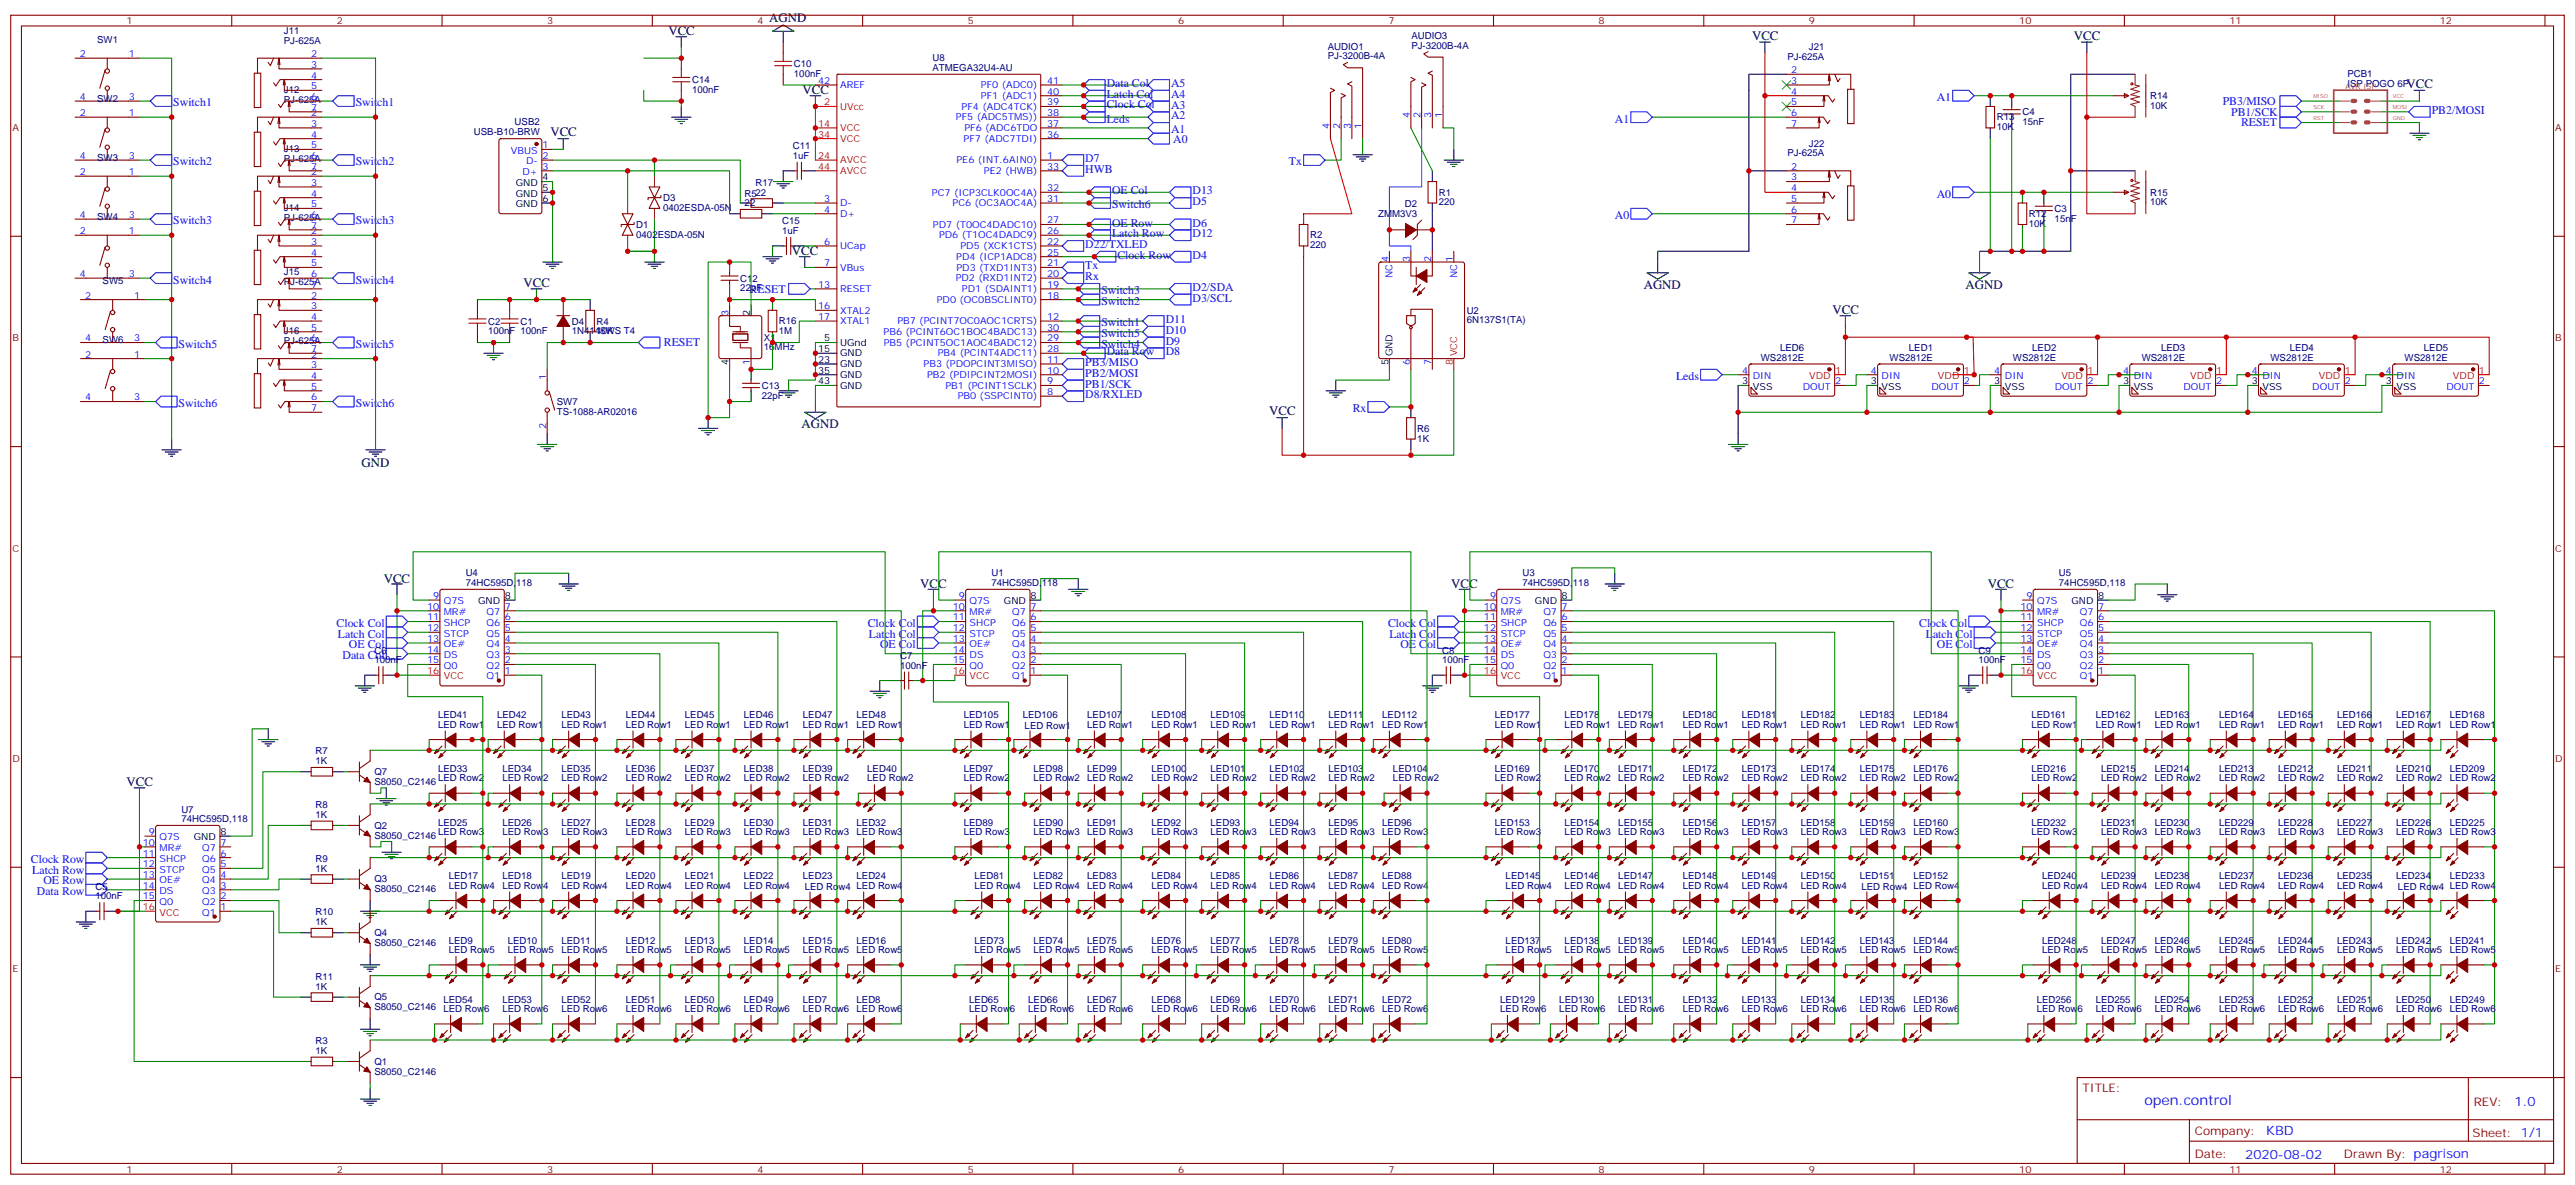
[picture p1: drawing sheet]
<svg xmlns="http://www.w3.org/2000/svg" width="847mm" height="390mm" viewBox="0 0 847 390" stroke-linecap="round" stroke-linejoin="round" font-family="sans-serif">
<defs><g id="words">
<text font-size="4.6" fill="#00f" x="705.1" y="363.3">open.control</text>
<g font-size="4.2">
<text x="219.8" y="11.4">VCC</text>
<text x="252.9" y="7.1">AGND</text>
<text x="576.1" y="13.1">VCC</text>
<text x="681.9" y="13.1">VCC</text>
<text x="791.3" y="29">VCC</text>
<text x="263.9" y="30.8">VCC</text>
<text x="181" y="44.9">VCC</text>
<text x="260.3" y="83.7">VCC</text>
<text x="172.2" y="94.3">VCC</text>
<text x="540.5" y="95">AGND</text>
<text x="646.3" y="95">AGND</text>
<text x="602.5" y="103.1">VCC</text>
<text x="417.3" y="136.6">VCC</text>
<text x="263.5" y="140.8">AGND</text>
<text x="118.9" y="153.5">GND</text>
<text x="126.2" y="191.6">VCC</text>
<text x="302.6" y="193.4">VCC</text>
<text x="477.2" y="193.4">VCC</text>
<text x="653.6" y="193.4">VCC</text>
<text x="41.6" y="258.3">VCC</text>
</g>
<g font-size="4.2" fill="#00f">
<text x="826.8" y="363.5">1.0</text>
<text x="745.2" y="373.1">KBD</text>
<text x="738.2" y="380.9">2020-08-02</text>
</g>
<g font-size="3.9" fill="#00f">
<text x="363.9" y="28.6">Data Col</text>
<text x="385.1" y="28.6">A5</text>
<text x="57" y="35">Switch1</text>
<text x="116.9" y="35">Switch1</text>
<text x="363.9" y="35.7">Clock Col</text>
<text x="363.9" y="32.1">Latch Col</text>
<text x="385.1" y="35.7">A3</text>
<text x="385.1" y="32.2">A4</text>
<text x="636.8" y="33.2">A1</text>
<text x="730.8" y="34.5">PB3/MISO</text>
<text x="363.9" y="40.3">Leds</text>
<text x="385.1" y="39.2">A2</text>
<text x="531" y="40.3">A1</text>
<text x="733.6" y="38">PB1/SCK</text>
<text x="736.8" y="41.5">RESET</text>
<text x="799.6" y="37.5">PB2/MOSI</text>
<text x="385.1" y="43.8">A1</text>
<text x="385.8" y="46.9">A0</text>
<text x="356.8" y="53.3">D7</text>
<text x="57" y="54.4">Switch2</text>
<text x="116.9" y="54.4">Switch2</text>
<text x="356.8" y="56.9">HWB</text>
<text x="423.8" y="54.4">Tx</text>
<text x="365.7" y="63.9">OE Col</text>
<text x="392.1" y="63.9">D13</text>
<text x="636.8" y="65">A0</text>
<text x="365.7" y="68.5">Switch6</text>
<text x="392.1" y="67.4">D5</text>
<text x="57" y="73.8">Switch3</text>
<text x="116.9" y="73.8">Switch3</text>
<text x="365.7" y="78">Latch Row</text>
<text x="365.7" y="74.5">OE Row</text>
<text x="392.1" y="74.5">D6</text>
<text x="531" y="72">A0</text>
<text x="356.8" y="81.6">D22/TXLED</text>
<text x="392.1" y="78">D12</text>
<text x="356.8" y="88.6">Tx</text>
<text x="367.4" y="85.1">Clock Row</text>
<text x="392.1" y="85.1">D4</text>
<text x="57" y="93.2">Switch4</text>
<text x="116.9" y="93.2">Switch4</text>
<text x="356.8" y="92.1">Rx</text>
<text x="392.1" y="95.7">D2/SDA</text>
<text x="246.5" y="96.2">RESET</text>
<text x="362.1" y="96.7">Switch3</text>
<text x="362.1" y="100.3">Switch2</text>
<text x="392.1" y="99.2">D3/SCL</text>
<text x="362.1" y="107.3">Switch1</text>
<text x="383.3" y="106.3">D11</text>
<text x="218.3" y="113.7">RESET</text>
<text x="362.1" y="110.8">Switch5</text>
<text x="383.3" y="109.8">D10</text>
<text x="383.3" y="113.3">D9</text>
<text x="58.7" y="114.4">Switch5</text>
<text x="116.9" y="114.4">Switch5</text>
<text x="362.1" y="114.4">Switch4</text>
<text x="363.9" y="116.8">Data Row</text>
<text x="383.3" y="116.8">D8</text>
<text x="356.8" y="123.9">PB2/MOSI</text>
<text x="356.8" y="120.4">PB3/MISO</text>
<text x="551.1" y="125">Leds</text>
<text x="356.8" y="131">D8/RXLED</text>
<text x="356.8" y="127.4">PB1/SCK</text>
<text x="58.7" y="133.8">Switch6</text>
<text x="116.9" y="133.8">Switch6</text>
<text x="444.8" y="135.5">Rx</text>
<text x="110.7" y="206.1">Clock Col</text>
<text x="111.1" y="209.6">Latch Col</text>
<text x="285.3" y="206.1">Clock Col</text>
<text x="285.7" y="209.6">Latch Col</text>
<text x="456.4" y="206.1">Clock Col</text>
<text x="456.8" y="209.6">Latch Col</text>
<text x="631" y="206.1">Clock Col</text>
<text x="633.2" y="209.6">Latch Col</text>
<text x="114.8" y="213.1">OE Col</text>
<text x="289.4" y="213.1">OE Col</text>
<text x="460.5" y="213.1">OE Col</text>
<text x="636.9" y="213.1">OE Col</text>
<text x="112.6" y="216.7">Data Col</text>
<text x="10.2" y="283.7">Clock Row</text>
<text x="10.6" y="287.2">Latch Row</text>
<text x="14.3" y="290.8">OE Row</text>
<text x="12.1" y="294.3">Data Row</text>
</g>
<g font-size="3.9" fill="#800">
<text x="684.7" y="358.8">TITLE:</text>
<text x="813.4" y="363.5">REV:</text>
<text x="721.6" y="373">Company:</text>
<text x="813" y="373.7">Sheet: 1/1</text>
<text x="721.6" y="380.7">Date:</text>
<text x="770.7" y="380.8">Drawn By: pagrison</text>
</g>
<g font-size="3.2" fill="#800">
<text x="41.6" y="8">1</text>
<text x="110.8" y="8">2</text>
<text x="179.9" y="8">3</text>
<text x="249.1" y="8">4</text>
<text x="318.2" y="8">5</text>
<text x="387.3" y="8">6</text>
<text x="456.5" y="8">7</text>
<text x="525.6" y="8">8</text>
<text x="594.8" y="8">9</text>
<text x="663.9" y="8">10</text>
<text x="733.1" y="8">11</text>
<text x="802.2" y="8">12</text>
<text x="4.1" y="43.1">A</text>
<text x="840.1" y="43.1">A</text>
<text x="4.1" y="112.3">B</text>
<text x="840.1" y="112.3">B</text>
<text x="4.1" y="181.4">C</text>
<text x="840.1" y="181.4">C</text>
<text x="4.1" y="250.5">D</text>
<text x="840.1" y="250.5">D</text>
<text x="4.1" y="319.7">E</text>
<text x="840.1" y="319.7">E</text>
<text x="41.6" y="385.5">1</text>
<text x="110.8" y="385.5">2</text>
<text x="179.9" y="385.5">3</text>
<text x="249.1" y="385.5">4</text>
<text x="318.2" y="385.5">5</text>
<text x="387.3" y="385.5">6</text>
<text x="456.5" y="385.5">7</text>
<text x="525.6" y="385.5">8</text>
<text x="594.8" y="385.5">9</text>
<text x="663.9" y="385.5">10</text>
<text x="733.1" y="385.5">11</text>
<text x="802.2" y="385.5">12</text>
</g>
<g font-size="3.2" fill="#000080">
<text x="93.3" y="11.2">J11</text>
<text x="32" y="14.1">SW1</text>
<text x="93.3" y="14.4">PJ-625A</text>
<text x="436.6" y="16.3">AUDIO1</text>
<text x="464.1" y="15.9">PJ-3200B-4A</text>
<text x="464.1" y="12.8">AUDIO3</text>
<text x="594.8" y="16.5">J21</text>
<text x="261.1" y="22">C10</text>
<text x="306.6" y="23.4">ATMEGA32U4-AU</text>
<text x="306.6" y="20.2">U8</text>
<text x="436.6" y="19.5">PJ-3200B-4A</text>
<text x="587.7" y="19.6">PJ-625A</text>
<text x="227.5" y="27.3">C14</text>
<text x="261.1" y="25.2">100nF</text>
<text x="771.8" y="28.6">ISP POGO 6P</text>
<text x="771.8" y="25.4">PCB1</text>
<text x="32" y="33.5">SW2</text>
<text x="93.3" y="33.8">PJ-625A</text>
<text x="93.3" y="30.6">J12</text>
<text x="227.5" y="30.5">100nF</text>
<text x="707" y="35.8">10K</text>
<text x="707" y="32.6">R14</text>
<text x="169.2" y="41.2">USB2</text>
<text x="656.5" y="39.6">R13</text>
<text x="665" y="41.1">15nF</text>
<text x="665" y="37.8">C4</text>
<text x="155.8" y="44.3">USB-B10-BRW</text>
<text x="656.5" y="42.9">10K</text>
<text x="32" y="52.9">SW3</text>
<text x="93.3" y="53.2">PJ-625A</text>
<text x="93.3" y="50">J13</text>
<text x="260.7" y="52.3">1uF</text>
<text x="260.7" y="49.1">C11</text>
<text x="587.7" y="51.4">PJ-625A</text>
<text x="594.8" y="48.2">J22</text>
<text x="244.8" y="64.6">R522</text>
<text x="248.4" y="61.1">R17</text>
<text x="473.1" y="64.3">R1</text>
<text x="707" y="64.4">R15</text>
<text x="93.3" y="69.4">J14</text>
<text x="218" y="69.3">0402ESDA-05N</text>
<text x="218" y="66.1">D3</text>
<text x="244.8" y="67.8">22</text>
<text x="453.1" y="71.3">ZMM3V3</text>
<text x="462" y="68.1">D2</text>
<text x="473.1" y="67.5">220</text>
<text x="667.1" y="71.3">R12</text>
<text x="675.6" y="69.6">C3</text>
<text x="707" y="67.5">10K</text>
<text x="32" y="72.3">SW4</text>
<text x="93.3" y="72.6">PJ-625A</text>
<text x="209.2" y="74.9">D1</text>
<text x="257.2" y="77">1uF</text>
<text x="257.2" y="73.8">C15</text>
<text x="667.1" y="74.6">10K</text>
<text x="675.6" y="72.8">15nF</text>
<text x="209.2" y="78.1">0402ESDA-05N</text>
<text x="430.7" y="81.7">220</text>
<text x="430.7" y="78.4">R2</text>
<text x="33.7" y="93.5">SW5</text>
<text x="93.3" y="93.7">PJ-625A</text>
<text x="93.3" y="90.6">J15</text>
<text x="243.4" y="95.8">22pF</text>
<text x="243.4" y="92.6">C12</text>
<text x="160.5" y="106.7">C2</text>
<text x="171.1" y="106.7">C1</text>
<text x="188" y="106.7">D4</text>
<text x="196.1" y="106.7">R4</text>
<text x="256.1" y="106.7">R16</text>
<text x="482.2" y="106.3">6N137S1(TA)</text>
<text x="482.2" y="103.1">U2</text>
<text x="33.7" y="112.9">SW6</text>
<text x="93.3" y="113.1">PJ-625A</text>
<text x="93.3" y="110">J16</text>
<text x="160.5" y="109.9">100nF 100nF</text>
<text x="188" y="109.9">1N4148WS T4</text>
<text x="196.1" y="109.9">10K</text>
<text x="251.2" y="112">X1</text>
<text x="256.1" y="109.8">1M</text>
<text x="251.2" y="115.2">16MHz</text>
<text x="579" y="118.5">WS2812E</text>
<text x="585.3" y="115.5">LED6</text>
<text x="621.3" y="118.5">WS2812E</text>
<text x="627.6" y="115.5">LED1</text>
<text x="661.9" y="118.5">WS2812E</text>
<text x="668.2" y="115.5">LED2</text>
<text x="704.2" y="118.5">WS2812E</text>
<text x="710.6" y="115.5">LED3</text>
<text x="746.5" y="118.5">WS2812E</text>
<text x="752.9" y="115.5">LED4</text>
<text x="790.6" y="118.5">WS2812E</text>
<text x="797" y="115.5">LED5</text>
<text x="250.5" y="131.1">22pF</text>
<text x="250.5" y="127.9">C13</text>
<text x="183.1" y="136.3">TS-1088-AR02016</text>
<text x="183.1" y="133.1">SW7</text>
<text x="466" y="141.9">R6</text>
<text x="466" y="145.2">1K</text>
<text x="153.1" y="189.5">U4</text>
<text x="326" y="189.5">U1</text>
<text x="500.6" y="189.5">U3</text>
<text x="677" y="189.5">U5</text>
<text x="153.1" y="192.7">74HC595D,118</text>
<text x="326" y="192.7">74HC595D,118</text>
<text x="500.6" y="192.7">74HC595D,118</text>
<text x="677" y="192.7">74HC595D,118</text>
<text x="123.1" y="215">C6</text>
<text x="474.1" y="215">C8</text>
<text x="650.5" y="215">C9</text>
<text x="123.1" y="218.1">100nF</text>
<text x="296" y="219.9">100nF</text>
<text x="296" y="216.8">C7</text>
<text x="474.1" y="218.1">100nF</text>
<text x="650.5" y="218.1">100nF</text>
<text x="144" y="239.3">LED Row1</text>
<text x="144" y="236.1">LED41</text>
<text x="163.5" y="239.3">LED Row1</text>
<text x="163.5" y="236.1">LED42</text>
<text x="184.6" y="239.3">LED Row1</text>
<text x="184.6" y="236.1">LED43</text>
<text x="205.8" y="239.3">LED Row1</text>
<text x="205.8" y="236.1">LED44</text>
<text x="225.2" y="239.3">LED Row1</text>
<text x="225.2" y="236.1">LED45</text>
<text x="244.6" y="239.3">LED Row1</text>
<text x="244.6" y="236.1">LED46</text>
<text x="264" y="239.3">LED Row1</text>
<text x="264" y="236.1">LED47</text>
<text x="281.6" y="239.3">LED Row1</text>
<text x="281.6" y="236.1">LED48</text>
<text x="316.9" y="239.3">LED Row1</text>
<text x="316.9" y="236.1">LED105</text>
<text x="336.3" y="236.1">LED106</text>
<text x="336.9" y="239.6">LED Row1</text>
<text x="357.5" y="239.3">LED Row1</text>
<text x="357.5" y="236.1">LED107</text>
<text x="378.6" y="239.3">LED Row1</text>
<text x="378.6" y="236.1">LED108</text>
<text x="398" y="239.3">LED Row1</text>
<text x="398" y="236.1">LED109</text>
<text x="417.5" y="239.3">LED Row1</text>
<text x="417.5" y="236.1">LED110</text>
<text x="436.9" y="239.3">LED Row1</text>
<text x="436.9" y="236.1">LED111</text>
<text x="454.5" y="239.3">LED Row1</text>
<text x="454.5" y="236.1">LED112</text>
<text x="491.5" y="239.3">LED Row1</text>
<text x="491.5" y="236.1">LED177</text>
<text x="514.5" y="239.3">LED Row1</text>
<text x="514.5" y="236.1">LED178</text>
<text x="532.1" y="239.3">LED Row1</text>
<text x="532.1" y="236.1">LED179</text>
<text x="553.3" y="239.3">LED Row1</text>
<text x="553.3" y="236.1">LED180</text>
<text x="572.7" y="239.3">LED Row1</text>
<text x="572.7" y="236.1">LED181</text>
<text x="592.1" y="239.3">LED Row1</text>
<text x="592.1" y="236.1">LED182</text>
<text x="611.5" y="239.3">LED Row1</text>
<text x="611.5" y="236.1">LED183</text>
<text x="629.1" y="239.3">LED Row1</text>
<text x="629.1" y="236.1">LED184</text>
<text x="667.9" y="239.3">LED Row1</text>
<text x="667.9" y="236.1">LED161</text>
<text x="689.1" y="239.3">LED Row1</text>
<text x="689.1" y="236.1">LED162</text>
<text x="708.5" y="239.3">LED Row1</text>
<text x="708.5" y="236.1">LED163</text>
<text x="729.7" y="239.3">LED Row1</text>
<text x="729.7" y="236.1">LED164</text>
<text x="749.1" y="239.3">LED Row1</text>
<text x="749.1" y="236.1">LED165</text>
<text x="768.5" y="239.3">LED Row1</text>
<text x="768.5" y="236.1">LED166</text>
<text x="787.9" y="239.3">LED Row1</text>
<text x="787.9" y="236.1">LED167</text>
<text x="805.5" y="239.3">LED Row1</text>
<text x="805.5" y="236.1">LED168</text>
<text x="103.7" y="251.2">1K</text>
<text x="103.7" y="248">R7</text>
<text x="123.1" y="254.8">Q7</text>
<text x="144" y="256.9">LED Row2</text>
<text x="144" y="253.8">LED33</text>
<text x="165.2" y="256.9">LED Row2</text>
<text x="165.2" y="253.8">LED34</text>
<text x="184.6" y="256.9">LED Row2</text>
<text x="184.6" y="253.8">LED35</text>
<text x="205.8" y="256.9">LED Row2</text>
<text x="205.8" y="253.8">LED36</text>
<text x="225.2" y="256.9">LED Row2</text>
<text x="225.2" y="253.8">LED37</text>
<text x="244.6" y="256.9">LED Row2</text>
<text x="244.6" y="253.8">LED38</text>
<text x="264" y="256.9">LED Row2</text>
<text x="264" y="253.8">LED39</text>
<text x="285.2" y="256.9">LED Row2</text>
<text x="285.2" y="253.8">LED40</text>
<text x="316.9" y="256.9">LED Row2</text>
<text x="316.9" y="253.8">LED97</text>
<text x="339.8" y="256.9">LED Row2</text>
<text x="339.8" y="253.8">LED98</text>
<text x="357.5" y="256.9">LED Row2</text>
<text x="357.5" y="253.8">LED99</text>
<text x="378.6" y="256.9">LED Row2</text>
<text x="378.6" y="253.8">LED100</text>
<text x="398" y="256.9">LED Row2</text>
<text x="398" y="253.8">LED101</text>
<text x="417.5" y="256.9">LED Row2</text>
<text x="417.5" y="253.8">LED102</text>
<text x="436.9" y="256.9">LED Row2</text>
<text x="436.9" y="253.8">LED103</text>
<text x="458" y="256.9">LED Row2</text>
<text x="458" y="253.8">LED104</text>
<text x="491.5" y="256.9">LED Row2</text>
<text x="491.5" y="253.8">LED169</text>
<text x="514.5" y="256.9">LED Row2</text>
<text x="514.5" y="253.8">LED170</text>
<text x="532.1" y="256.9">LED Row2</text>
<text x="532.1" y="253.8">LED171</text>
<text x="553.3" y="256.9">LED Row2</text>
<text x="553.3" y="253.8">LED172</text>
<text x="572.7" y="256.9">LED Row2</text>
<text x="572.7" y="253.8">LED173</text>
<text x="592.1" y="256.9">LED Row2</text>
<text x="592.1" y="253.8">LED174</text>
<text x="611.5" y="256.9">LED Row2</text>
<text x="611.5" y="253.8">LED175</text>
<text x="629.1" y="256.9">LED Row2</text>
<text x="629.1" y="253.8">LED176</text>
<text x="667.9" y="256.9">LED Row2</text>
<text x="667.9" y="253.8">LED216</text>
<text x="690.9" y="256.9">LED Row2</text>
<text x="690.9" y="253.8">LED215</text>
<text x="708.5" y="256.9">LED Row2</text>
<text x="708.5" y="253.8">LED214</text>
<text x="729.7" y="256.9">LED Row2</text>
<text x="729.7" y="253.8">LED213</text>
<text x="749.1" y="256.9">LED Row2</text>
<text x="749.1" y="253.8">LED212</text>
<text x="768.5" y="256.9">LED Row2</text>
<text x="768.5" y="253.8">LED211</text>
<text x="787.9" y="256.9">LED Row2</text>
<text x="787.9" y="253.8">LED210</text>
<text x="805.5" y="256.9">LED Row2</text>
<text x="805.5" y="253.8">LED209</text>
<text x="123.1" y="258">S8050_C2146</text>
<text x="59.6" y="267.1">U7</text>
<text x="103.7" y="268.9">1K</text>
<text x="103.7" y="265.6">R8</text>
<text x="59.6" y="270.3">74HC595D,118</text>
<text x="123.1" y="275.7">S8050_C2146</text>
<text x="123.1" y="272.4">Q2</text>
<text x="144" y="274.5">LED Row3</text>
<text x="144" y="271.4">LED25</text>
<text x="165.2" y="274.5">LED Row3</text>
<text x="165.2" y="271.4">LED26</text>
<text x="184.6" y="274.5">LED Row3</text>
<text x="184.6" y="271.4">LED27</text>
<text x="205.8" y="274.5">LED Row3</text>
<text x="205.8" y="271.4">LED28</text>
<text x="225.2" y="274.5">LED Row3</text>
<text x="225.2" y="271.4">LED29</text>
<text x="244.6" y="274.5">LED Row3</text>
<text x="244.6" y="271.4">LED30</text>
<text x="264" y="274.5">LED Row3</text>
<text x="264" y="271.4">LED31</text>
<text x="281.6" y="274.5">LED Row3</text>
<text x="281.6" y="271.4">LED32</text>
<text x="316.9" y="274.5">LED Row3</text>
<text x="316.9" y="271.4">LED89</text>
<text x="339.8" y="274.5">LED Row3</text>
<text x="339.8" y="271.4">LED90</text>
<text x="357.5" y="274.5">LED Row3</text>
<text x="357.5" y="271.4">LED91</text>
<text x="378.6" y="274.5">LED Row3</text>
<text x="378.6" y="271.4">LED92</text>
<text x="398" y="274.5">LED Row3</text>
<text x="398" y="271.4">LED93</text>
<text x="417.5" y="274.5">LED Row3</text>
<text x="417.5" y="271.4">LED94</text>
<text x="436.9" y="274.5">LED Row3</text>
<text x="436.9" y="271.4">LED95</text>
<text x="454.5" y="274.5">LED Row3</text>
<text x="454.5" y="271.4">LED96</text>
<text x="491.5" y="274.5">LED Row3</text>
<text x="491.5" y="271.4">LED153</text>
<text x="514.5" y="274.5">LED Row3</text>
<text x="514.5" y="271.4">LED154</text>
<text x="532.1" y="274.5">LED Row3</text>
<text x="532.1" y="271.4">LED155</text>
<text x="553.3" y="274.5">LED Row3</text>
<text x="553.3" y="271.4">LED156</text>
<text x="572.7" y="274.5">LED Row3</text>
<text x="572.7" y="271.4">LED157</text>
<text x="592.1" y="274.5">LED Row3</text>
<text x="592.1" y="271.4">LED158</text>
<text x="611.5" y="274.5">LED Row3</text>
<text x="611.5" y="271.4">LED159</text>
<text x="629.1" y="274.5">LED Row3</text>
<text x="629.1" y="271.4">LED160</text>
<text x="667.9" y="274.5">LED Row3</text>
<text x="667.9" y="271.4">LED232</text>
<text x="690.9" y="274.5">LED Row3</text>
<text x="690.9" y="271.4">LED231</text>
<text x="708.5" y="274.5">LED Row3</text>
<text x="708.5" y="271.4">LED230</text>
<text x="729.7" y="274.5">LED Row3</text>
<text x="729.7" y="271.4">LED229</text>
<text x="749.1" y="274.5">LED Row3</text>
<text x="749.1" y="271.4">LED228</text>
<text x="768.5" y="274.5">LED Row3</text>
<text x="768.5" y="271.4">LED227</text>
<text x="787.9" y="274.5">LED Row3</text>
<text x="787.9" y="271.4">LED226</text>
<text x="805.5" y="274.5">LED Row3</text>
<text x="805.5" y="271.4">LED225</text>
<text x="103.7" y="286.5">1K</text>
<text x="103.7" y="283.3">R9</text>
<text x="31.4" y="292.6">C5</text>
<text x="123.1" y="293.3">S8050_C2146</text>
<text x="123.1" y="290.1">Q3</text>
<text x="147.6" y="292.2">LED Row4</text>
<text x="147.6" y="289">LED17</text>
<text x="165.2" y="292.2">LED Row4</text>
<text x="165.2" y="289">LED18</text>
<text x="184.6" y="292.2">LED Row4</text>
<text x="184.6" y="289">LED19</text>
<text x="205.8" y="292.2">LED Row4</text>
<text x="205.8" y="289">LED20</text>
<text x="225.2" y="292.2">LED Row4</text>
<text x="225.2" y="289">LED21</text>
<text x="244.6" y="292.2">LED Row4</text>
<text x="244.6" y="289">LED22</text>
<text x="264" y="289">LED23</text>
<text x="264.6" y="292.5">LED Row4 LED Row4</text>
<text x="281.6" y="289">LED24</text>
<text x="320.4" y="292.2">LED Row4</text>
<text x="320.4" y="289">LED81</text>
<text x="339.8" y="292.2">LED Row4</text>
<text x="339.8" y="289">LED82</text>
<text x="357.5" y="292.2">LED Row4</text>
<text x="357.5" y="289">LED83</text>
<text x="378.6" y="292.2">LED Row4</text>
<text x="378.6" y="289">LED84</text>
<text x="398" y="292.2">LED Row4</text>
<text x="398" y="289">LED85</text>
<text x="417.5" y="292.2">LED Row4</text>
<text x="417.5" y="289">LED86</text>
<text x="436.9" y="292.2">LED Row4</text>
<text x="436.9" y="289">LED87</text>
<text x="454.5" y="292.2">LED Row4</text>
<text x="454.5" y="289">LED88</text>
<text x="495.1" y="292.2">LED Row4</text>
<text x="495.1" y="289">LED145</text>
<text x="514.5" y="292.2">LED Row4</text>
<text x="514.5" y="289">LED146</text>
<text x="532.1" y="292.2">LED Row4</text>
<text x="532.1" y="289">LED147</text>
<text x="553.3" y="292.2">LED Row4</text>
<text x="553.3" y="289">LED148</text>
<text x="572.7" y="292.2">LED Row4</text>
<text x="572.7" y="289">LED149</text>
<text x="592.1" y="292.2">LED Row4</text>
<text x="592.1" y="289">LED150</text>
<text x="611.5" y="289">LED151</text>
<text x="612.1" y="292.5">LED Row4 LED Row4</text>
<text x="629.1" y="289">LED152</text>
<text x="671.5" y="292.2">LED Row4</text>
<text x="671.5" y="289">LED240</text>
<text x="690.9" y="292.2">LED Row4</text>
<text x="690.9" y="289">LED239</text>
<text x="708.5" y="292.2">LED Row4</text>
<text x="708.5" y="289">LED238</text>
<text x="729.7" y="292.2">LED Row4</text>
<text x="729.7" y="289">LED237</text>
<text x="749.1" y="292.2">LED Row4</text>
<text x="749.1" y="289">LED236</text>
<text x="768.5" y="292.2">LED Row4</text>
<text x="768.5" y="289">LED235</text>
<text x="787.9" y="289">LED234</text>
<text x="788.5" y="292.5">LED Row4 LED Row4</text>
<text x="805.5" y="289">LED233</text>
<text x="31.4" y="295.7">100nF</text>
<text x="103.7" y="304.2">1K</text>
<text x="103.7" y="300.9">R10</text>
<text x="123.1" y="311">S8050_C2146</text>
<text x="123.1" y="307.7">Q4</text>
<text x="147.6" y="310.2">LED9</text>
<text x="167" y="310.2">LED10</text>
<text x="184.6" y="310.2">LED11</text>
<text x="205.8" y="310.2">LED12</text>
<text x="225.2" y="310.2">LED13</text>
<text x="244.6" y="310.2">LED14</text>
<text x="264" y="310.2">LED15</text>
<text x="281.6" y="310.2">LED16</text>
<text x="320.4" y="310.2">LED73</text>
<text x="339.8" y="310.2">LED74</text>
<text x="357.5" y="310.2">LED75</text>
<text x="378.6" y="310.2">LED76</text>
<text x="398" y="310.2">LED77</text>
<text x="417.5" y="310.2">LED78</text>
<text x="436.9" y="310.2">LED79</text>
<text x="454.5" y="310.2">LED80</text>
<text x="495.1" y="310.2">LED137</text>
<text x="514.5" y="310.2">LED138</text>
<text x="532.1" y="310.2">LED139</text>
<text x="553.3" y="310.2">LED140</text>
<text x="572.7" y="310.2">LED141</text>
<text x="592.1" y="310.2">LED142</text>
<text x="611.5" y="310.2">LED143</text>
<text x="629.1" y="310.2">LED144</text>
<text x="671.5" y="310.2">LED248</text>
<text x="690.9" y="310.2">LED247</text>
<text x="708.5" y="310.2">LED246</text>
<text x="729.7" y="310.2">LED245</text>
<text x="749.1" y="310.2">LED244</text>
<text x="768.5" y="310.2">LED243</text>
<text x="787.9" y="310.2">LED242</text>
<text x="805.5" y="310.2">LED241</text>
<text x="147.6" y="313.3">LED Row5</text>
<text x="167" y="313.3">LED Row5</text>
<text x="184.6" y="313.3">LED Row5</text>
<text x="205.8" y="313.3">LED Row5</text>
<text x="225.2" y="313.3">LED Row5</text>
<text x="244.6" y="313.3">LED Row5</text>
<text x="264" y="313.3">LED Row5</text>
<text x="281.6" y="313.3">LED Row5</text>
<text x="320.4" y="313.3">LED Row5</text>
<text x="339.8" y="313.3">LED Row5</text>
<text x="357.5" y="313.3">LED Row5</text>
<text x="378.6" y="313.3">LED Row5</text>
<text x="398" y="313.3">LED Row5</text>
<text x="417.5" y="313.3">LED Row5</text>
<text x="436.9" y="313.3">LED Row5</text>
<text x="454.5" y="313.3">LED Row5</text>
<text x="495.1" y="313.3">LED Row5</text>
<text x="514.5" y="313.3">LED Row5</text>
<text x="532.1" y="313.3">LED Row5</text>
<text x="553.3" y="313.3">LED Row5</text>
<text x="572.7" y="313.3">LED Row5</text>
<text x="592.1" y="313.3">LED Row5</text>
<text x="611.5" y="313.3">LED Row5</text>
<text x="629.1" y="313.3">LED Row5</text>
<text x="671.5" y="313.3">LED Row5</text>
<text x="690.9" y="313.3">LED Row5</text>
<text x="708.5" y="313.3">LED Row5</text>
<text x="729.7" y="313.3">LED Row5</text>
<text x="749.1" y="313.3">LED Row5</text>
<text x="768.5" y="313.3">LED Row5</text>
<text x="787.9" y="313.3">LED Row5</text>
<text x="805.5" y="313.3">LED Row5</text>
<text x="103.7" y="322.1">R11</text>
<text x="103.7" y="325.3">1K</text>
<text x="123.1" y="328.9">Q5</text>
<text x="145.8" y="329.6">LED54</text>
<text x="165.2" y="329.6">LED53</text>
<text x="184.6" y="329.6">LED52</text>
<text x="205.8" y="329.6">LED51</text>
<text x="225.2" y="329.6">LED50</text>
<text x="244.6" y="329.6">LED49</text>
<text x="264" y="329.6">LED7</text>
<text x="281.6" y="329.6">LED8</text>
<text x="318.7" y="329.6">LED65</text>
<text x="338.1" y="329.6">LED66</text>
<text x="357.5" y="329.6">LED67</text>
<text x="378.6" y="329.6">LED68</text>
<text x="398" y="329.6">LED69</text>
<text x="417.5" y="329.6">LED70</text>
<text x="436.9" y="329.6">LED71</text>
<text x="454.5" y="329.6">LED72</text>
<text x="493.3" y="329.6">LED129</text>
<text x="512.7" y="329.6">LED130</text>
<text x="532.1" y="329.6">LED131</text>
<text x="553.3" y="329.6">LED132</text>
<text x="572.7" y="329.6">LED133</text>
<text x="592.1" y="329.6">LED134</text>
<text x="611.5" y="329.6">LED135</text>
<text x="629.1" y="329.6">LED136</text>
<text x="669.7" y="329.6">LED256</text>
<text x="689.1" y="329.6">LED255</text>
<text x="708.5" y="329.6">LED254</text>
<text x="729.7" y="329.6">LED253</text>
<text x="749.1" y="329.6">LED252</text>
<text x="768.5" y="329.6">LED251</text>
<text x="787.9" y="329.6">LED250</text>
<text x="805.5" y="329.6">LED249</text>
<text x="123.1" y="332.1">S8050_C2146</text>
<text x="145.8" y="332.7">LED Row6</text>
<text x="165.2" y="332.7">LED Row6</text>
<text x="184.6" y="332.7">LED Row6</text>
<text x="205.8" y="332.7">LED Row6</text>
<text x="225.2" y="332.7">LED Row6</text>
<text x="244.6" y="332.7">LED Row6</text>
<text x="264" y="332.7">LED Row6</text>
<text x="281.6" y="332.7">LED Row6</text>
<text x="318.7" y="332.7">LED Row6</text>
<text x="338.1" y="332.7">LED Row6</text>
<text x="357.5" y="332.7">LED Row6</text>
<text x="378.6" y="332.7">LED Row6</text>
<text x="398" y="332.7">LED Row6</text>
<text x="417.5" y="332.7">LED Row6</text>
<text x="436.9" y="332.7">LED Row6</text>
<text x="454.5" y="332.7">LED Row6</text>
<text x="493.3" y="332.7">LED Row6</text>
<text x="512.7" y="332.7">LED Row6</text>
<text x="532.1" y="332.7">LED Row6</text>
<text x="553.3" y="332.7">LED Row6</text>
<text x="572.7" y="332.7">LED Row6</text>
<text x="592.1" y="332.7">LED Row6</text>
<text x="611.5" y="332.7">LED Row6</text>
<text x="629.1" y="332.7">LED Row6</text>
<text x="669.7" y="332.7">LED Row6</text>
<text x="689.1" y="332.7">LED Row6</text>
<text x="708.5" y="332.7">LED Row6</text>
<text x="729.7" y="332.7">LED Row6</text>
<text x="749.1" y="332.7">LED Row6</text>
<text x="768.5" y="332.7">LED Row6</text>
<text x="787.9" y="332.7">LED Row6</text>
<text x="805.5" y="332.7">LED Row6</text>
<text x="103.7" y="346.5">1K</text>
<text x="103.7" y="343.2">R3</text>
<text x="123.1" y="353.3">S8050_C2146</text>
<text x="123.1" y="350">Q1</text>
</g>
<g font-size="3.2" fill="#00f">
<text x="26.2" y="18.8">2</text>
<text x="42.3" y="18.8">1</text>
<text x="102.3" y="18.8">2</text>
<text x="102.3" y="22.3">3</text>
<text x="102.3" y="25.8">4</text>
<text x="102.3" y="29.4">5</text>
<text x="269" y="27.6">42</text>
<text x="276.2" y="29">AREF</text>
<text x="322.5" y="29">PF0 (ADC0)</text>
<text x="344.3" y="27.6">41</text>
<text x="588.9" y="24.1">2</text>
<text x="588.9" y="27.6">3</text>
<text x="26.2" y="32.9">4</text>
<text x="42.3" y="32.9">3</text>
<text x="102.3" y="32.9">6</text>
<text x="322.5" y="32.5">PF1 (ADC1)</text>
<text x="344.3" y="34.6">39</text>
<text x="344.3" y="31.1">40</text>
<text x="588.9" y="31.1">4</text>
<text x="588.9" y="34.6">5</text>
<text x="26.2" y="38.2">2</text>
<text x="42.3" y="38.2">1</text>
<text x="102.3" y="38.2">2</text>
<text x="102.3" y="41.7">3</text>
<text x="102.3" y="36.4">7</text>
<text x="314.3" y="39.6">PF5 (ADC5TMS))</text>
<text x="316.2" y="36.1">PF4 (ADC4TCK)</text>
<text x="344.3" y="41.7">37</text>
<text x="344.3" y="38.2">38</text>
<text x="463.5" y="38.8" transform="rotate(-90 463.5 38.8)">4</text>
<text x="467.1" y="38.8" transform="rotate(-90 467.1 38.8)">2</text>
<text x="470.6" y="38.8" transform="rotate(-90 470.6 38.8)">3</text>
<text x="474.1" y="38.8" transform="rotate(-90 474.1 38.8)">1</text>
<text x="588.9" y="38.2">6</text>
<text x="588.9" y="41.7">7</text>
<text x="102.3" y="45.2">4</text>
<text x="316.8" y="46.6">PF7 (ADC7TDI)</text>
<text x="317.1" y="43.1">PF6 (ADC6TDO</text>
<text x="344.3" y="45.2">36</text>
<text x="437.1" y="42.3" transform="rotate(-90 437.1 42.3)">4</text>
<text x="440.6" y="42.3" transform="rotate(-90 440.6 42.3)">2</text>
<text x="444.1" y="42.3" transform="rotate(-90 444.1 42.3)">3</text>
<text x="447.7" y="42.3" transform="rotate(-90 447.7 42.3)">1</text>
<text x="26.2" y="52.3">4</text>
<text x="42.3" y="52.3">3</text>
<text x="102.3" y="48.8">5</text>
<text x="102.3" y="52.3">6</text>
<text x="168" y="50.5">VBUS</text>
<text x="178.3" y="48.8">1</text>
<text x="178.3" y="52.3">2</text>
<text x="314.5" y="53.7">PE6 (INT.6AIN0)</text>
<text x="344.3" y="52.3">1</text>
<text x="26.2" y="57.6">2</text>
<text x="42.3" y="57.6">1</text>
<text x="102.3" y="57.6">2</text>
<text x="102.3" y="55.8">7</text>
<text x="171.8" y="57.6">D+</text>
<text x="173" y="54">D-</text>
<text x="178.3" y="55.8">3</text>
<text x="323.5" y="57.2">PE2 (HWB)</text>
<text x="344.3" y="55.8">33</text>
<text x="588.9" y="55.8">2</text>
<text x="588.9" y="59.3">3</text>
<text x="102.3" y="61.1">3</text>
<text x="102.3" y="64.6">4</text>
<text x="306.4" y="64.3">PC7 (ICP3CLK0OC4A)</text>
<text x="344.3" y="62.9">32</text>
<text x="588.9" y="62.9">4</text>
<text x="26.2" y="71.7">4</text>
<text x="42.3" y="71.7">3</text>
<text x="102.3" y="68.2">5</text>
<text x="102.3" y="71.7">6</text>
<text x="271" y="69.9">4</text>
<text x="271" y="66.4">3</text>
<text x="276.2" y="71.3">D+</text>
<text x="276.2" y="67.8">D-</text>
<text x="313.2" y="67.8">PC6 (OC3AOC4A)</text>
<text x="344.3" y="66.4">31</text>
<text x="588.9" y="66.4">5</text>
<text x="588.9" y="69.9">6</text>
<text x="26.2" y="77">2</text>
<text x="42.3" y="77">1</text>
<text x="102.3" y="77">2</text>
<text x="102.3" y="75.2">7</text>
<text x="306.8" y="74.9">PD7 (T0OC4DADC10)</text>
<text x="344.3" y="73.4">27</text>
<text x="344.3" y="77">26</text>
<text x="588.9" y="73.4">7</text>
<text x="102.3" y="80.5">3</text>
<text x="271" y="80.5">6</text>
<text x="276.2" y="81.9">UCap</text>
<text x="308.8" y="78.4">PD6 (T1OC4DADC9)</text>
<text x="315.8" y="81.9">PD5 (XCK1CTS)</text>
<text x="344.3" y="80.5">22</text>
<text x="102.3" y="84">4</text>
<text x="102.3" y="87.6">5</text>
<text x="271" y="87.6">7</text>
<text x="276.2" y="89">VBus</text>
<text x="314.4" y="85.4">PD4 (ICP1ADC8)</text>
<text x="314.5" y="89">PD3 (TXD1INT3)</text>
<text x="344.3" y="84">25</text>
<text x="344.3" y="87.6">21</text>
<text x="456.5" y="86.1" transform="rotate(-90 456.5 86.1)">4</text>
<text x="463.5" y="86.1" transform="rotate(-90 463.5 86.1)">3</text>
<text x="470.6" y="86.1" transform="rotate(-90 470.6 86.1)">2</text>
<text x="477.7" y="86.1" transform="rotate(-90 477.7 86.1)">1</text>
<text x="26.2" y="91.1">4</text>
<text x="42.3" y="91.1">3</text>
<text x="102.3" y="91.1">6</text>
<text x="102.3" y="94.6">7</text>
<text x="269" y="94.6">13</text>
<text x="314.2" y="92.5">PD2 (RXD1INT2)</text>
<text x="344.3" y="91.1">20</text>
<text x="344.3" y="94.6">19</text>
<text x="457.9" y="91.4" transform="rotate(-90 457.9 91.4)">NC</text>
<text x="479.1" y="91.4" transform="rotate(-90 479.1 91.4)">NC</text>
<text x="28" y="98.1">2</text>
<text x="44.1" y="98.1">1</text>
<text x="102.3" y="98.1">2</text>
<text x="102.3" y="101.7">3</text>
<text x="269" y="101.7">16</text>
<text x="276.2" y="96">RESET</text>
<text x="308" y="99.6">PD0 (OC0BSCLINT0)</text>
<text x="316.3" y="96">PD1 (SDAINT1)</text>
<text x="344.3" y="98.1">18</text>
<text x="102.3" y="105.2">4</text>
<text x="239.5" y="103.8" transform="rotate(-90 239.5 103.8)">3</text>
<text x="269" y="105.2">17</text>
<text x="276.2" y="103.1">XTAL2</text>
<text x="276.2" y="106.6">XTAL1</text>
<text x="295" y="106.6">PB7 (PCINT7OC0AOC1CRTS)</text>
<text x="344.3" y="105.2">12</text>
<text x="28" y="112.3">4</text>
<text x="44.1" y="112.3">3</text>
<text x="102.3" y="108.7">5</text>
<text x="102.3" y="112.3">6</text>
<text x="290.5" y="110.1">PB6 (PCINT6OC1BOC4BADC13)</text>
<text x="290.6" y="113.7">PB5 (PCINT5OC1AOC4BADC12)</text>
<text x="344.3" y="108.7">30</text>
<text x="344.3" y="112.3">29</text>
<text x="28" y="117.5">2</text>
<text x="44.1" y="117.5">1</text>
<text x="102.3" y="117.5">2</text>
<text x="102.3" y="115.8">7</text>
<text x="246.6" y="119.9" transform="rotate(-90 246.6 119.9)">1</text>
<text x="308.4" y="117.2">PB4 (PCINT4ADC11)</text>
<text x="344.3" y="115.8">28</text>
<text x="344.3" y="119.3">11</text>
<text x="463.5" y="119.9" transform="rotate(-90 463.5 119.9)">6</text>
<text x="470.6" y="119.9" transform="rotate(-90 470.6 119.9)">7</text>
<text x="102.3" y="121.1">3</text>
<text x="102.3" y="124.6">4</text>
<text x="179.6" y="125" transform="rotate(-90 179.6 125)">1</text>
<text x="303.7" y="120.7">PB3 (PDOPCINT3MISO)</text>
<text x="304.9" y="124.2">PB2 (PDIPCINT2MOSI)</text>
<text x="344.3" y="122.8">10</text>
<text x="572.8" y="122.8">4</text>
<text x="576.3" y="124.6">DIN</text>
<text x="615.2" y="122.8">4</text>
<text x="618.7" y="124.6">DIN</text>
<text x="655.7" y="122.8">4</text>
<text x="659.2" y="124.6">DIN</text>
<text x="698.1" y="122.8">4</text>
<text x="701.6" y="124.6">DIN</text>
<text x="740.4" y="122.8">4</text>
<text x="743.9" y="124.6">DIN</text>
<text x="784.5" y="122.8">4</text>
<text x="788" y="124.6">DIN</text>
<text x="28" y="131.7">4</text>
<text x="44.1" y="131.7">3</text>
<text x="102.3" y="128.1">5</text>
<text x="102.3" y="131.7">6</text>
<text x="310.9" y="127.8">PB1 (PCINT1SCLK)</text>
<text x="314.9" y="131.3">PB0 (SSPCINT0)</text>
<text x="344.3" y="126.4">9</text>
<text x="344.3" y="129.9">8</text>
<text x="592.7" y="128.1">DOUT</text>
<text x="603.4" y="126.4">2</text>
<text x="635.1" y="128.1">DOUT</text>
<text x="645.8" y="126.4">2</text>
<text x="675.6" y="128.1">DOUT</text>
<text x="686.3" y="126.4">2</text>
<text x="718" y="128.1">DOUT</text>
<text x="728.7" y="126.4">2</text>
<text x="760.3" y="128.1">DOUT</text>
<text x="771" y="126.4">2</text>
<text x="804.4" y="128.1">DOUT</text>
<text x="815.1" y="126.4">2</text>
<text x="102.3" y="135.2">7</text>
<text x="179.6" y="141.1" transform="rotate(-90 179.6 141.1)">2</text>
<text x="142.4" y="196.9">9</text>
<text x="315.3" y="196.9">9</text>
<text x="489.9" y="196.9">9</text>
<text x="666.3" y="196.9">9</text>
<text x="140.4" y="200.4">10</text>
<text x="140.4" y="204">11</text>
<text x="145.9" y="198.7">Q7S</text>
<text x="145.9" y="202.2">MR#</text>
<text x="160" y="202.2">Q7</text>
<text x="166" y="204">6</text>
<text x="166" y="200.4">7</text>
<text x="313.3" y="200.4">10</text>
<text x="313.3" y="204">11</text>
<text x="318.8" y="198.7">Q7S</text>
<text x="318.8" y="202.2">MR#</text>
<text x="332.8" y="202.2">Q7</text>
<text x="338.8" y="204">6</text>
<text x="338.8" y="200.4">7</text>
<text x="487.9" y="200.4">10</text>
<text x="487.9" y="204">11</text>
<text x="493.4" y="198.7">Q7S</text>
<text x="493.4" y="202.2">MR#</text>
<text x="507.5" y="202.2">Q7</text>
<text x="513.5" y="204">6</text>
<text x="513.5" y="200.4">7</text>
<text x="664.3" y="200.4">10</text>
<text x="664.3" y="204">11</text>
<text x="669.8" y="198.7">Q7S</text>
<text x="669.8" y="202.2">MR#</text>
<text x="683.9" y="202.2">Q7</text>
<text x="689.9" y="204">6</text>
<text x="689.9" y="200.4">7</text>
<text x="140.4" y="207.5">12</text>
<text x="145.9" y="205.7">SHCP</text>
<text x="145.9" y="209.3">STCP</text>
<text x="160" y="209.3">Q5</text>
<text x="160" y="205.7">Q6</text>
<text x="166" y="207.5">5</text>
<text x="313.3" y="207.5">12</text>
<text x="318.8" y="205.7">SHCP</text>
<text x="318.8" y="209.3">STCP</text>
<text x="332.8" y="209.3">Q5</text>
<text x="332.8" y="205.7">Q6</text>
<text x="338.8" y="207.5">5</text>
<text x="487.9" y="207.5">12</text>
<text x="493.4" y="205.7">SHCP</text>
<text x="493.4" y="209.3">STCP</text>
<text x="507.5" y="209.3">Q5</text>
<text x="507.5" y="205.7">Q6</text>
<text x="513.5" y="207.5">5</text>
<text x="664.3" y="207.5">12</text>
<text x="669.8" y="205.7">SHCP</text>
<text x="669.8" y="209.3">STCP</text>
<text x="683.9" y="209.3">Q5</text>
<text x="683.9" y="205.7">Q6</text>
<text x="689.9" y="207.5">5</text>
<text x="140.4" y="211">13</text>
<text x="140.4" y="214.6">14</text>
<text x="145.9" y="212.8">OE#</text>
<text x="160" y="212.8">Q4</text>
<text x="166" y="214.6">3</text>
<text x="166" y="211">4</text>
<text x="313.3" y="211">13</text>
<text x="313.3" y="214.6">14</text>
<text x="318.8" y="212.8">OE#</text>
<text x="332.8" y="212.8">Q4</text>
<text x="338.8" y="214.6">3</text>
<text x="338.8" y="211">4</text>
<text x="487.9" y="211">13</text>
<text x="487.9" y="214.6">14</text>
<text x="493.4" y="212.8">OE#</text>
<text x="507.5" y="212.8">Q4</text>
<text x="513.5" y="214.6">3</text>
<text x="513.5" y="211">4</text>
<text x="664.3" y="211">13</text>
<text x="664.3" y="214.6">14</text>
<text x="669.8" y="212.8">OE#</text>
<text x="683.9" y="212.8">Q4</text>
<text x="689.9" y="214.6">3</text>
<text x="689.9" y="211">4</text>
<text x="140.4" y="218.1">15</text>
<text x="145.9" y="216.3">DS</text>
<text x="145.9" y="219.9">Q0</text>
<text x="160" y="219.9">Q2</text>
<text x="160" y="216.3">Q3</text>
<text x="166" y="221.6">1</text>
<text x="166" y="218.1">2</text>
<text x="313.3" y="218.1">15</text>
<text x="318.8" y="216.3">DS</text>
<text x="318.8" y="219.9">Q0</text>
<text x="332.8" y="219.9">Q2</text>
<text x="332.8" y="216.3">Q3</text>
<text x="338.8" y="221.6">1</text>
<text x="338.8" y="218.1">2</text>
<text x="487.9" y="218.1">15</text>
<text x="493.4" y="216.3">DS</text>
<text x="493.4" y="219.9">Q0</text>
<text x="507.5" y="219.9">Q2</text>
<text x="507.5" y="216.3">Q3</text>
<text x="513.5" y="221.6">1</text>
<text x="513.5" y="218.1">2</text>
<text x="664.3" y="218.1">15</text>
<text x="669.8" y="216.3">DS</text>
<text x="669.8" y="219.9">Q0</text>
<text x="683.9" y="219.9">Q2</text>
<text x="683.9" y="216.3">Q3</text>
<text x="689.9" y="221.6">1</text>
<text x="689.9" y="218.1">2</text>
<text x="160" y="223.4">Q1</text>
<text x="332.8" y="223.4">Q1</text>
<text x="507.5" y="223.4">Q1</text>
<text x="683.9" y="223.4">Q1</text>
<text x="49" y="274.5">9</text>
<text x="46.9" y="278.1">10</text>
<text x="46.9" y="281.6">11</text>
<text x="52.5" y="276.3">Q7S</text>
<text x="52.5" y="279.8">MR#</text>
<text x="66.5" y="279.8">Q7</text>
<text x="72.5" y="281.6">6</text>
<text x="72.5" y="278.1">7</text>
<text x="46.9" y="285.1">12</text>
<text x="52.5" y="283.4">SHCP</text>
<text x="52.5" y="286.9">STCP</text>
<text x="66.5" y="286.9">Q5</text>
<text x="66.5" y="283.4">Q6</text>
<text x="72.5" y="285.1">5</text>
<text x="46.9" y="288.6">13</text>
<text x="46.9" y="292.2">14</text>
<text x="52.5" y="290.4">OE#</text>
<text x="52.5" y="293.9">DS</text>
<text x="66.5" y="293.9">Q3</text>
<text x="66.5" y="290.4">Q4</text>
<text x="72.5" y="292.2">3</text>
<text x="72.5" y="288.6">4</text>
<text x="46.9" y="295.7">15</text>
<text x="52.5" y="297.5">Q0</text>
<text x="66.5" y="297.5">Q2</text>
<text x="72.5" y="299.2">1</text>
<text x="72.5" y="295.7">2</text>
<text x="66.5" y="301">Q1</text>
</g>
<g font-size="3.2" fill="#f00">
<text x="271" y="34.6">2</text>
<text x="269" y="41.7">14</text>
<text x="276.2" y="36.1">UVcc</text>
<text x="269" y="45.2">34</text>
<text x="276.2" y="46.6">VCC</text>
<text x="276.2" y="43.1">VCC</text>
<text x="269" y="52.3">24</text>
<text x="276.2" y="53.7">AVCC</text>
<text x="269" y="55.8">44</text>
<text x="276.2" y="57.2">AVCC</text>
<text x="477.7" y="119.9" transform="rotate(-90 477.7 119.9)">8</text>
<text x="479.1" y="117.2" transform="rotate(-90 479.1 117.2)">VCC</text>
<text x="594.9" y="124.6">VDD</text>
<text x="603.4" y="122.8">1</text>
<text x="637.2" y="124.6">VDD</text>
<text x="645.8" y="122.8">1</text>
<text x="677.8" y="124.6">VDD</text>
<text x="686.3" y="122.8">1</text>
<text x="720.1" y="124.6">VDD</text>
<text x="728.7" y="122.8">1</text>
<text x="762.5" y="124.6">VDD</text>
<text x="771" y="122.8">1</text>
<text x="806.6" y="124.6">VDD</text>
<text x="815.1" y="122.8">1</text>
<text x="140.4" y="221.6">16</text>
<text x="313.3" y="221.6">16</text>
<text x="487.9" y="221.6">16</text>
<text x="664.3" y="221.6">16</text>
<text x="145.9" y="223.4">VCC</text>
<text x="318.8" y="223.4">VCC</text>
<text x="493.4" y="223.4">VCC</text>
<text x="669.8" y="223.4">VCC</text>
<text x="46.9" y="299.2">16</text>
<text x="52.5" y="301">VCC</text>
</g>
<g font-size="3.2">
<text x="178.3" y="59.3">4</text>
<text x="169.6" y="61.1">GND</text>
<text x="169.6" y="64.6">GND</text>
<text x="178.3" y="62.9">5</text>
<text x="169.6" y="68.2">GND</text>
<text x="178.3" y="66.4">6</text>
<text x="246.6" y="103.8" transform="rotate(-90 246.6 103.8)">2</text>
<text x="271" y="112.3">5</text>
<text x="276.2" y="113.7">UGnd</text>
<text x="239.5" y="119.9" transform="rotate(-90 239.5 119.9)">4</text>
<text x="269" y="115.8">15</text>
<text x="269" y="119.3">23</text>
<text x="276.2" y="117.2">GND</text>
<text x="456.5" y="119.9" transform="rotate(-90 456.5 119.9)">5</text>
<text x="457.9" y="117.2" transform="rotate(-90 457.9 117.2)">GND</text>
<text x="269" y="122.8">35</text>
<text x="276.2" y="124.2">GND</text>
<text x="276.2" y="120.7">GND</text>
<text x="269" y="126.4">43</text>
<text x="276.2" y="127.8">GND</text>
<text x="572.8" y="126.4">3</text>
<text x="576.3" y="128.1">VSS</text>
<text x="615.2" y="126.4">3</text>
<text x="618.7" y="128.1">VSS</text>
<text x="655.7" y="126.4">3</text>
<text x="659.2" y="128.1">VSS</text>
<text x="698.1" y="126.4">3</text>
<text x="701.6" y="128.1">VSS</text>
<text x="740.4" y="126.4">3</text>
<text x="743.9" y="128.1">VSS</text>
<text x="784.5" y="126.4">3</text>
<text x="788" y="128.1">VSS</text>
<text x="166" y="196.9">8</text>
<text x="338.8" y="196.9">8</text>
<text x="513.5" y="196.9">8</text>
<text x="689.9" y="196.9">8</text>
<text x="157.2" y="198.7">GND</text>
<text x="330.1" y="198.7">GND</text>
<text x="504.7" y="198.7">GND</text>
<text x="681.1" y="198.7">GND</text>
<text x="72.5" y="274.5">8</text>
<text x="63.7" y="276.3">GND</text>
</g>
<text font-size="2.5" fill="#a54b4b" x="771.2" y="29.4">AVR ISP</text>
<g font-size="1.8" fill="#a54b4b">
<text x="760.6" y="35.8">SCK</text>
<text x="760.6" y="32.3">MISO</text>
<text x="786.7" y="35.8">MOSI</text>
<text x="786.7" y="32.3">VCC</text>
<text x="760.6" y="39.4">RST</text>
<text x="786.7" y="39.4">GND</text>
</g>
</g></defs>
<g fill="none" stroke="#870000" stroke-width=".35">
<path d="M3.5 5h839.6v381h-839.6zM7.1 8.5h832.5v374h-832.5zM24.7 19.1h21.2M35.3 19.1v3.5M76.2 5v3.5M90 19.1l-1.1 2.5-.7-1.1M91.7 19.1l-.3 2.1M105.8 19.1h-21.1v5M145.3 5v3.5M214.5 5v3.5M224 19.1v3.5M257.5 13.8v3.6"/>
<path d="M283.6 5v3.5M352.8 5v3.5M421.9 5v3.5M469.5 17l-1.4 .7 1.4 1.1h5v23.3M491.1 5v3.5M560.2 5v3.5M629.4 5v3.5M698.5 5v3.5M767.6 5v3.5M836.8 5v3.5M24.7 33.2h21.2M24.7 38.5h21.2"/>
<path d="M34.6 23l-1.8 6M35.3 29.7v3.5M35.3 38.5v3.6M83.6 24.1h2.1v11.2h-2.1zM90 38.5l-1.1 2.5-.7-1.1M91.7 38.5l-.3 2.1M92.1 21.2l-.4-2.1v3.5h14.1M93.1 27.9l.4-1.7v3.5h12.3M93.5 26.2l.3 1.7M94.7 35l.4-1.8v3.6h10.7M95.1 33.2l.3 1.8M105.8 38.5h-21.1v5"/>
<path d="M105.8 26.2h-13.7l-1.4 2.1-.7-1.1M105.8 33.2h-12.1l-1.4 2.1-.8-1M224 29.7v3.5M257.5 24.4v3.5M268.1 27.9h7.1M275.2 24.6l.3-.2h66.3l.3 .2 .1 108.8-.2 .3-66.5 .1-.3-.2zM342.2 38.5h7M342.2 31.5h7M342.2 27.9h7M342.2 35h7M437.4 29l1.5 .7-1.5 .7v15.2M441 30.8l1.4 .7-1.4 .7v13.4"/>
<path d="M443.1 20.5l-1.4 .7 1.4 1.1h4.9v23.3M444.5 26.9l-1.4 .7 1.4 .7v17.3M463.9 25.5l1.4 .7-1.4 .7v15.2M467.4 27.2l1.4 .7-1.4 .7v13.5M471 23.4l-1.5 .7 1.5 .7v17.3M587.4 24.4h21.1v5M587.4 31.5h13.7l1.4 2.1 .7-1.1M587.4 38.5h12.1l1.5 2.1 .7-1M598.1 38.5l-.3 1.8M599.7 31.5l-.3 1.7M600.1 33.2l-.4-1.7v3.5h-12.3M601.1 26.5l.4-2.1v3.5h-14.1"/>
<path d="M601.5 24.4l.3 2.1M603.2 24.4l1.1 2.5 .7-1.1M607.5 29.4h2.1v11.2h-2.1zM653 35h2.8v7.1h-2.8zM658.6 36.1h5.7M658.6 37.5h5.7M661.5 35v1.1M661.5 37.5v1M695 31.5h4.9M698.5 30.8l1.4 .7-1.4 .7zM705.6 27.9v7.1M24.7 52.6h21.2"/>
<path d="M24.7 57.9h21.2M34.6 42.4l-1.8 6M35.3 49.1v3.5M35.3 57.9v3.6M83.6 43.5h2.1v11.3h-2.1zM90 57.9l-1.1 2.5-.7-1.1M91.7 57.9l-.3 2.1M92.1 40.6l-.4-2.1v3.6h14.1M93.1 47.3l.4-1.7v3.5h12.3M93.5 45.6l.3 1.7M94.7 54.4l.4-1.8v3.6h10.7M95.1 52.6l.3 1.8"/>
<path d="M105.8 57.9h-21.1v5M105.8 45.6h-13.7l-1.4 2.1-.7-1.1M105.8 52.6h-12.1l-1.4 2.2-.8-1.1M164.3 45.8l.4-.2h12.7l.7 .4 .1 23.6-.5 .6-13 .1-.6-.5-.1-23.5zM178.2 52.6h3.5M178.2 49.1h3.5M178.2 56.2h3.5M261.1 56.2h1M262.1 53.3v5.7M263.5 56.2h1.1M263.5 53.3v5.7M342.2 52.6h7"/>
<path d="M342.2 56.2h7M342.2 45.6h7M342.2 42.1h7M469.5 59.7h2.9v7h-2.9zM587.4 56.2h21.1v4.9M598.5 40.3l-.4-1.8v3.6h-10.7M601.1 58.3l.4-2.1v3.5h-14.1M601.5 56.2l.3 2.1M603.2 56.2l1.1 2.4 .7-1M705.6 59.7v7M3.5 77.7h3.6M24.7 72h21.2"/>
<path d="M24.7 77.3h21.2M34.6 61.8l-1.8 6M35.3 68.5v3.5M35.3 77.3v3.6M83.6 62.9h2.1v11.3h-2.1zM90 77.3l-1.1 2.5-.7-1.1M91.7 77.3l-.3 2.1M92.1 79.4l-.4-2.1v3.6h14.1M92.1 60l-.4-2.1v3.6h14.1M93.1 66.7l.4-1.7v3.5h12.3M93.5 65l.3 1.7M94.7 73.8l.4-1.8v3.6h10.7"/>
<path d="M95.1 72l.3 1.8M105.8 77.3h-21.1v5M105.8 65h-13.7l-1.4 2.1-.7-1.1M105.8 72h-12.1l-1.4 2.2-.8-1.1M204.6 70.3h3.5l-1.7 3.5zM206.4 73.8l1.7 3.5h-3.5zM208.5 73.1v.7h-4.2v.7M213.4 61.5h3.6l-1.8 3.5zM215.2 65l1.8 3.5h-3.6zM217.3 64.3v.7h-4.2v.7M243.4 68.9h7.1v2.8h-7.1zM246.9 65.3h7.1v2.9h-7.1z"/>
<path d="M258.6 78v5.7M260 78v5.7M268.1 70.3h7.1M268.1 66.7h7.1M342.2 77.3h7M342.2 63.2h7M342.2 66.7h7M342.2 73.8h7M427.2 73.8h2.8v7.1h-2.8zM456.8 75.6h5.3M465.7 75.6h5.3M467.4 72.4l-1.4 1.4v3.5l-1.4 1.4"/>
<path d="M587.4 63.2h13.7l1.4 2.1 .7-1M587.4 70.3h12.1l1.5 2.1 .7-1.1M598.1 70.3l-.3 1.7M598.5 72l-.4-1.7v3.5h-10.7M599.7 63.2l-.3 1.8M600.1 65l-.4-1.8v3.5h-12.3M607.5 61.1h2.1v11.3h-2.1zM663.6 66.7h2.8v7.1h-2.8zM669.2 67.8h5.7M669.2 69.2h5.7M672 66.7v1.1M672 69.2v1.1"/>
<path d="M695 63.2h4.9M698.5 62.5l1.4 .7-1.4 .7zM839.6 77.7h3.5M24.7 91.4h21.2M26.5 98.5h21.1M34.6 81.2l-1.8 6M35.3 87.9v3.5M37 98.5v3.5M83.6 82.3h2.1v11.3h-2.1zM90 98.5l-1.1 2.5-.7-1.1M91.7 98.5l-.3 2.1M93.1 86.1l.4-1.7v3.5h12.3"/>
<path d="M93.5 84.4l.3 1.7M94.7 93.2l.4-1.8v3.6h10.7M95.1 91.4l.3 1.8M105.8 98.5h-21.1v4.9M105.8 84.4h-13.7l-1.4 2.1-.7-1.1M105.8 91.4h-12.1l-1.4 2.2-.8-1.1M157 98.5v3.5M167.6 98.5v3.5M185.2 98.5v5.3M237.1 90.7h5.6M237.1 92.1h5.6M239.9 89.7v1"/>
<path d="M239.9 92.1v1.1M257.5 80.9h1.1M260 80.9h1.1M268.1 87.9h7.1M268.1 80.9h7.1M268.1 95h7.1M342.2 91.4h7M342.2 98.5h7M342.2 87.9h7M342.2 80.9h7M342.2 95h7M342.2 84.4h7"/>
<path d="M453.6 86.4l.4-.3h26.8l.5 .3 .2 .5v30.3l-.2 .5-.5 .2h-26.8l-.5-.2-.2-.5v-30.3zM456.8 82.6v3.5M463.9 82.6v8.1h7.1v-8.1M465.7 87.9v5.7M467.1 93.6l-2.5 2.4M468.5 94.6l-2.5 2.5M478 82.6v3.5M26.5 112.6h21.1M26.5 117.9h21.1M36.3 102.4l-1.7 6M37 109.1v3.5M37 117.9v3.5"/>
<path d="M83.6 103.4h2.1v11.3h-2.1zM90 117.9l-1.1 2.5-.7-1.1M91.7 117.9l-.3 2.1M92.1 100.6l-.4-2.1v3.5h14.1M93.1 107.3l.4-1.7v3.5h12.3M93.5 105.6l.3 1.7M94.7 114.4l.4-1.8v3.5h10.7M95.1 112.6l.3 1.8M105.8 117.9h-21.1v4.9M105.8 105.6h-13.7l-1.4 2.1-.7-1.1M105.8 112.6h-12.1l-1.4 2.1-.8-1M157 109.1v3.5"/>
<path d="M167.6 109.1v3.5M183.1 103.8h4.2M185.2 107.3v5.3M192.6 102h2.8v7.1h-2.8zM236.6 104l.5-.2h12.7l.5 .2 .2 .5v12.7l-.3 .5-.4 .2h-12.7l-.5-.2-.2-.5v-12.7zM239.9 100.3v3.5M246.9 117.9v3.5M252.6 102h2.8v7.1h-2.8zM268.1 102h7.1M268.1 105.6h7.1M342.2 112.6h7M342.2 105.6h7"/>
<path d="M342.2 109.1h7M342.2 116.1h7M342.2 119.7h7M462.5 103.8h2.8v2.5a1.68 1.68 0 0 1-2.8 0zM463.9 103.8v-2.1h7.1v19.7M463.9 108v13.4M575.3 119.9l.4-.2h27.1l.4 .7v9.4l-.7 .4h-27l-.5-.7v-9.1zM617.6 119.9l.5-.2h27.1l.4 .7-.1 9.4-.6 .4h-27.1l-.4-.7v-9.1zM658.2 119.9l.4-.2h27.1l.5 .7-.1 9.4-.7 .4h-27l-.5-.7v-9.1zM700.5 119.9l.5-.2h27.1l.4 .7-.1 9.4-.6 .4h-27.1l-.4-.7v-9.1zM742.8 119.9l.5-.2h27.1l.4 .7v9.4l-.7 .4h-27.1l-.4-.7v-9.1zM786.9 119.9l.5-.2h27.1l.4 .7v9.4l-.7 .4h-27.1l-.4-.7v-9.1z"/>
<path d="M26.5 132h21.1M36.3 121.8l-1.7 6M37 128.5v3.5M83.6 122.8h2.1v11.3h-2.1zM92.1 120l-.4-2.1v3.5h14.1M93.1 126.7l.4-1.7v3.5h12.3M93.5 125l.3 1.7M94.7 133.8l.4-1.8v3.5h10.7M95.1 132l.3 1.8M105.8 125h-13.7l-1.4 2.1-.7-1.1M105.8 132h-12.1l-1.4 2.1-.8-1M179.9 121.4v7.1"/>
<path d="M179.9 135.5v7.1M180.6 128.8l1.8 6M244.1 127.4h5.7M244.1 126h5.7M246.9 125v1M246.9 127.4v1.1M342.2 126.7h7M342.2 123.2h7M342.2 130.2h7M462.5 137.3h2.8v7.1h-2.8zM571.5 123.2h3.5M575.7 127.4l2.1 2.1h-2.1z"/>
<path d="M603.2 126.7h3.6M613.8 123.2h3.6M618.1 127.4l2.1 2.1h-2.1zM645.6 126.7h3.5M654.4 123.2h3.5M658.6 127.4l2.2 2.1h-2.2zM686.2 126.7h3.5M696.7 123.2h3.6M701 127.4l2.1 2.1h-2.1zM728.5 126.7h3.5M739.1 123.2h3.5M743.3 127.4l2.1 2.1h-2.1z"/>
<path d="M770.8 126.7h3.5M783.2 123.2h3.5M787.4 127.4l2.1 2.1h-2.1zM814.9 126.7h3.5M3.5 146.8h3.6M839.6 146.8h3.5M141.1 197.3h3.5M144.9 194l.4-.3h19.8l.7 .5v30.6l-.5 .6-20 .1-.6-.5-.1-30.5zM314 197.3h3.5M317.7 194l.5-.3h19.8l.6 .5 .1 30.6-.5 .6-20 .1-.6-.5-.1-30.5zM488.6 197.3h3.5M492.4 194l.4-.3h19.8l.6 .5 .1 30.6-.5 .6-20 .1-.6-.5-.1-30.5z"/>
<path d="M665 197.3h3.5M668.7 194l.5-.3h19.8l.6 .5 .1 30.6-.5 .6-20 .1-.6-.5-.1-30.5zM3.5 216h3.6M124.5 219.1v5.7M125.9 219.1v5.7M141.1 218.4h3.5M141.1 214.9h3.5M141.1 211.4h3.5M141.1 207.9h3.5M141.1 204.3h3.5M141.1 200.8h3.5M165.8 218.4h3.5"/>
<path d="M165.8 214.9h3.5M165.8 211.4h3.5M165.8 207.9h3.5M165.8 204.3h3.5M165.8 200.8h3.5M314 218.4h3.5M314 214.9h3.5M314 211.4h3.5M314 207.9h3.5M314 204.3h3.5M314 200.8h3.5M338.7 218.4h3.5"/>
<path d="M338.7 214.9h3.5M338.7 211.4h3.5M338.7 207.9h3.5M338.7 204.3h3.5M338.7 200.8h3.5M475.5 219.1v5.7M477 219.1v5.7M488.6 218.4h3.5M488.6 214.9h3.5M488.6 211.4h3.5M488.6 207.9h3.5M488.6 204.3h3.5"/>
<path d="M488.6 200.8h3.5M513.3 218.4h3.5M513.3 214.9h3.5M513.3 211.4h3.5M513.3 207.9h3.5M513.3 204.3h3.5M513.3 200.8h3.5M651.9 219.1v5.7M653.3 219.1v5.7M665 218.4h3.5M665 214.9h3.5M665 211.4h3.5"/>
<path d="M665 207.9h3.5M665 204.3h3.5M665 200.8h3.5M689.7 218.4h3.5M689.7 214.9h3.5M689.7 211.4h3.5M689.7 207.9h3.5M689.7 204.3h3.5M689.7 200.8h3.5M839.6 216h3.5M123.5 222h1M125.9 222h1.1"/>
<path d="M165.8 222h3.5M296.3 223.7h1.1M297.4 220.9v5.7M298.8 220.9v5.7M298.8 223.7h1.1M338.7 222h3.5M474.5 222h1M477 222h1M513.3 222h3.5M650.9 222h1M653.3 222h1.1M689.7 222h3.5"/>
<path d="M102.3 252.3h7.1v2.8h-7.1zM114.7 253.7h3.5M118.2 254.8l3.5 2.4v3.6M118.2 250.5v6.4M121.7 246.7v3.5l-3.5 2.5M141.1 243.1h5.3M145.3 245.3l-2.4 2.4M146.4 240.3v5.7M146.4 258v5.6M146.8 246.7l-2.5 2.4M149.9 243.1h5.3M160.5 243.1h5.3"/>
<path d="M164.7 245.3l-2.4 2.4M165.8 240.3v5.7M166.2 246.7l-2.5 2.4M167.6 258v5.6M169.3 243.1h5.3M181.7 243.1h5.3M185.9 245.3l-2.5 2.4M187 240.3v5.7M187 258v5.6M187.3 246.7l-2.4 2.4M190.5 243.1h5.3M202.8 243.1h5.3"/>
<path d="M207.1 245.3l-2.5 2.4M208.1 240.3v5.7M208.1 258v5.6M208.5 246.7l-2.5 2.4M211.7 243.1h5.3M222.2 243.1h5.3M226.5 245.3l-2.5 2.4M227.5 240.3v5.7M227.5 258v5.6M227.9 246.7l-2.5 2.4M231.1 243.1h5.3M241.7 243.1h5.2"/>
<path d="M245.9 245.3l-2.5 2.4M246.9 240.3v5.7M246.9 258v5.6M247.3 246.7l-2.5 2.4M250.5 243.1h5.3M261.1 243.1h5.2M265.3 245.3l-2.5 2.4M266.3 240.3v5.7M266.3 258v5.6M266.7 246.7l-2.5 2.4M269.9 243.1h5.3M278.7 243.1h5.3"/>
<path d="M282.9 245.3l-2.4 2.4M284 240.3v5.7M284.3 246.7l-2.4 2.4M287.5 243.1h5.3M287.5 258v5.6M314 243.1h5.3M318.2 245.3l-2.5 2.4M319.3 240.3v5.7M319.3 258v5.6M319.6 246.7l-2.5 2.4M322.8 243.1h5.3M333.4 243.1h5.3"/>
<path d="M337.6 245.3l-2.5 2.4M338.7 240.3v5.7M339 246.7l-2.5 2.4M342.2 243.1h5.3M342.2 258v5.6M354.5 243.1h5.3M358.8 245.3l-2.5 2.4M359.8 240.3v5.7M359.8 258v5.6M360.2 246.7l-2.5 2.4M363.4 243.1h5.3M375.7 243.1h5.3"/>
<path d="M379.9 245.3l-2.4 2.4M381 240.3v5.7M381 258v5.6M381.4 246.7l-2.5 2.4M384.5 243.1h5.3M395.1 243.1h5.3M399.3 245.3l-2.4 2.4M400.4 240.3v5.7M400.4 258v5.6M400.8 246.7l-2.5 2.4M403.9 243.1h5.3M414.5 243.1h5.3"/>
<path d="M418.7 245.3l-2.4 2.4M419.8 240.3v5.7M419.8 258v5.6M420.2 246.7l-2.5 2.4M423.3 243.1h5.3M433.9 243.1h5.3M438.1 245.3l-2.4 2.4M439.2 240.3v5.7M439.2 258v5.6M439.6 246.7l-2.5 2.4M442.7 243.1h5.3M451.6 243.1h5.2"/>
<path d="M455.8 245.3l-2.5 2.4M456.8 240.3v5.7M457.2 246.7l-2.5 2.4M460.4 243.1h5.3M460.4 258v5.6M488.6 243.1h5.3M492.8 245.3l-2.4 2.4M493.9 240.3v5.7M493.9 258v5.6M494.2 246.7l-2.4 2.4M497.4 243.1h5.3M511.5 243.1h5.3"/>
<path d="M515.8 245.3l-2.5 2.4M516.8 240.3v5.7M516.8 258v5.6M517.2 246.7l-2.5 2.4M520.3 243.1h5.3M529.2 243.1h5.3M533.4 245.3l-2.5 2.4M534.5 240.3v5.7M534.5 258v5.6M534.8 246.7l-2.5 2.4M538 243.1h5.3M550.3 243.1h5.3"/>
<path d="M554.6 245.3l-2.5 2.4M555.6 240.3v5.7M555.6 258v5.6M556 246.7l-2.5 2.4M559.2 243.1h5.2M569.7 243.1h5.3M574 245.3l-2.5 2.4M575 240.3v5.7M575 258v5.6M575.4 246.7l-2.5 2.4M578.6 243.1h5.2M589.1 243.1h5.3"/>
<path d="M593.4 245.3l-2.5 2.4M594.4 240.3v5.7M594.4 258v5.6M594.8 246.7l-2.5 2.4M598 243.1h5.2M608.5 243.1h5.3M612.8 245.3l-2.5 2.4M613.8 240.3v5.7M613.8 258v5.6M614.2 246.7l-2.5 2.4M617.4 243.1h5.3M626.2 243.1h5.3"/>
<path d="M630.4 245.3l-2.5 2.4M631.5 240.3v5.7M631.5 258v5.6M631.8 246.7l-2.4 2.4M635 243.1h5.3M665 243.1h5.3M669.2 245.3l-2.5 2.4M670.3 240.3v5.7M670.3 258v5.6M670.6 246.7l-2.4 2.4M673.8 243.1h5.3M686.2 243.1h5.2"/>
<path d="M690.4 245.3l-2.5 2.4M691.4 240.3v5.7M691.8 246.7l-2.5 2.4M693.2 258v5.6M695 243.1h5.3M705.6 243.1h5.2M709.8 245.3l-2.5 2.4M710.8 240.3v5.7M710.8 258v5.6M711.2 246.7l-2.5 2.4M714.4 243.1h5.3M726.7 243.1h5.3"/>
<path d="M731 245.3l-2.5 2.4M732 240.3v5.7M732 258v5.6M732.4 246.7l-2.5 2.4M735.5 243.1h5.3M746.1 243.1h5.3M750.4 245.3l-2.5 2.4M751.4 240.3v5.7M751.4 258v5.6M751.8 246.7l-2.5 2.4M754.9 243.1h5.3M765.5 243.1h5.3"/>
<path d="M769.8 245.3l-2.5 2.4M770.8 240.3v5.7M770.8 258v5.6M771.2 246.7l-2.5 2.4M774.3 243.1h5.3M784.9 243.1h5.3M789.2 245.3l-2.5 2.4M790.2 240.3v5.7M790.2 258v5.6M790.6 246.7l-2.5 2.4M793.7 243.1h5.3M802.6 243.1h5.3"/>
<path d="M806.8 245.3l-2.5 2.4M807.9 240.3v5.7M807.9 258v5.6M808.2 246.7l-2.5 2.4M811.4 243.1h5.3M47.6 278.4h3.6M47.6 274.9h3.6M51.4 271.6l.5-.2h19.7l.7 .4v30.6l-.4 .7h-20l-.7-.5v-30.5zM72.3 278.4h3.5M102.3 269.9h7.1v2.9h-7.1zM114.7 271.4h3.5M118.2 272.4l3.5 2.5v3.5"/>
<path d="M118.2 268.2v6.3M121.7 264.3v3.5l-3.5 2.5M141.1 278.4h5.3M141.1 260.8h5.3M145.3 262.9l-2.4 2.5M146.4 275.6v5.6M146.8 264.3l-2.5 2.5M149.9 278.4h5.3M149.9 260.8h5.3M162.3 278.4h5.3M162.3 260.8h5.3M166.5 262.9l-2.5 2.5"/>
<path d="M167.6 275.6v5.6M167.9 264.3l-2.4 2.5M171.1 278.4h5.3M171.1 260.8h5.3M181.7 278.4h5.3M181.7 260.8h5.3M185.9 262.9l-2.5 2.5M187 275.6v5.6M187.3 264.3l-2.4 2.5M190.5 278.4h5.3M190.5 260.8h5.3M202.8 278.4h5.3"/>
<path d="M202.8 260.8h5.3M207.1 262.9l-2.5 2.5M208.1 275.6v5.6M208.5 264.3l-2.5 2.5M211.7 278.4h5.3M211.7 260.8h5.3M222.2 278.4h5.3M222.2 260.8h5.3M226.5 262.9l-2.5 2.5M227.5 275.6v5.6M227.9 264.3l-2.5 2.5M231.1 278.4h5.3"/>
<path d="M231.1 260.8h5.3M241.7 278.4h5.2M241.7 260.8h5.2M245.9 262.9l-2.5 2.5M246.9 275.6v5.6M247.3 264.3l-2.5 2.5M250.5 278.4h5.3M250.5 260.8h5.3M261.1 278.4h5.2M261.1 260.8h5.2M265.3 262.9l-2.5 2.5M266.3 275.6v5.6"/>
<path d="M266.7 264.3l-2.5 2.5M269.9 278.4h5.3M269.9 260.8h5.3M278.7 278.4h5.3M282.2 260.8h5.3M284 275.6v5.6M286.5 262.9l-2.5 2.5M287.5 278.4h5.3M287.9 264.3l-2.5 2.5M291 260.8h5.3M314 278.4h5.3M314 260.8h5.3"/>
<path d="M318.2 262.9l-2.5 2.5M319.3 275.6v5.6M319.6 264.3l-2.5 2.5M322.8 278.4h5.3M322.8 260.8h5.3M336.9 278.4h5.3M336.9 260.8h5.3M341.1 262.9l-2.4 2.5M342.2 275.6v5.6M342.5 264.3l-2.4 2.5M345.7 278.4h5.3M345.7 260.8h5.3"/>
<path d="M354.5 278.4h5.3M354.5 260.8h5.3M358.8 262.9l-2.5 2.5M359.8 275.6v5.6M360.2 264.3l-2.5 2.5M363.4 278.4h5.3M363.4 260.8h5.3M375.7 278.4h5.3M375.7 260.8h5.3M379.9 262.9l-2.4 2.5M381 275.6v5.6M381.4 264.3l-2.5 2.5"/>
<path d="M384.5 278.4h5.3M384.5 260.8h5.3M395.1 278.4h5.3M395.1 260.8h5.3M399.3 262.9l-2.4 2.5M400.4 275.6v5.6M400.8 264.3l-2.5 2.5M403.9 278.4h5.3M403.9 260.8h5.3M414.5 278.4h5.3M414.5 260.8h5.3M418.7 262.9l-2.4 2.5"/>
<path d="M419.8 275.6v5.6M420.2 264.3l-2.5 2.5M423.3 278.4h5.3M423.3 260.8h5.3M433.9 278.4h5.3M433.9 260.8h5.3M438.1 262.9l-2.4 2.5M439.2 275.6v5.6M439.6 264.3l-2.5 2.5M442.7 278.4h5.3M442.7 260.8h5.3M451.6 278.4h5.2"/>
<path d="M455.1 260.8h5.3M456.8 275.6v5.6M459.3 262.9l-2.5 2.5M460.4 278.4h5.3M460.7 264.3l-2.4 2.5M463.9 260.8h5.3M488.6 278.4h5.3M488.6 260.8h5.3M492.8 262.9l-2.4 2.5M493.9 275.6v5.6M494.2 264.3l-2.4 2.5M497.4 278.4h5.3"/>
<path d="M497.4 260.8h5.3M511.5 278.4h5.3M511.5 260.8h5.3M515.8 262.9l-2.5 2.5M516.8 275.6v5.6M517.2 264.3l-2.5 2.5M520.3 278.4h5.3M520.3 260.8h5.3M529.2 278.4h5.3M529.2 260.8h5.3M533.4 262.9l-2.5 2.5M534.5 275.6v5.6"/>
<path d="M534.8 264.3l-2.5 2.5M538 278.4h5.3M538 260.8h5.3M550.3 278.4h5.3M550.3 260.8h5.3M554.6 262.9l-2.5 2.5M555.6 275.6v5.6M556 264.3l-2.5 2.5M559.2 278.4h5.2M559.2 260.8h5.2M569.7 278.4h5.3M569.7 260.8h5.3"/>
<path d="M574 262.9l-2.5 2.5M575 275.6v5.6M575.4 264.3l-2.5 2.5M578.6 278.4h5.2M578.6 260.8h5.2M589.1 278.4h5.3M589.1 260.8h5.3M593.4 262.9l-2.5 2.5M594.4 275.6v5.6M594.8 264.3l-2.5 2.5M598 278.4h5.2M598 260.8h5.2"/>
<path d="M608.5 278.4h5.3M608.5 260.8h5.3M612.8 262.9l-2.5 2.5M613.8 275.6v5.6M614.2 264.3l-2.5 2.5M617.4 278.4h5.3M617.4 260.8h5.3M626.2 278.4h5.3M626.2 260.8h5.3M630.4 262.9l-2.5 2.5M631.5 275.6v5.6M631.8 264.3l-2.4 2.5"/>
<path d="M635 278.4h5.3M635 260.8h5.3M665 278.4h5.3M665 260.8h5.3M669.2 262.9l-2.5 2.5M670.3 275.6v5.6M670.6 264.3l-2.4 2.5M673.8 278.4h5.3M673.8 260.8h5.3M687.9 278.4h5.3M687.9 260.8h5.3M692.1 262.9l-2.4 2.5"/>
<path d="M693.2 275.6v5.6M693.6 264.3l-2.5 2.5M696.7 278.4h5.3M696.7 260.8h5.3M705.6 278.4h5.2M705.6 260.8h5.2M709.8 262.9l-2.5 2.5M710.8 275.6v5.6M711.2 264.3l-2.5 2.5M714.4 278.4h5.3M714.4 260.8h5.3M726.7 278.4h5.3"/>
<path d="M726.7 260.8h5.3M731 262.9l-2.5 2.5M732 275.6v5.6M732.4 264.3l-2.5 2.5M735.5 278.4h5.3M735.5 260.8h5.3M746.1 278.4h5.3M746.1 260.8h5.3M750.4 262.9l-2.5 2.5M751.4 275.6v5.6M751.8 264.3l-2.5 2.5M754.9 278.4h5.3"/>
<path d="M754.9 260.8h5.3M765.5 278.4h5.3M765.5 260.8h5.3M769.8 262.9l-2.5 2.5M770.8 275.6v5.6M771.2 264.3l-2.5 2.5M774.3 278.4h5.3M774.3 260.8h5.3M784.9 278.4h5.3M784.9 260.8h5.3M789.2 262.9l-2.5 2.5M790.2 275.6v5.6"/>
<path d="M790.6 264.3l-2.5 2.5M793.7 278.4h5.3M793.7 260.8h5.3M802.6 278.4h5.3M802.6 260.8h5.3M806.8 262.9l-2.5 2.5M807.9 275.6v5.6M808.2 264.3l-2.5 2.5M811.4 278.4h5.3M811.4 260.8h5.3M3.5 285.1h3.6M31.7 299.6h1.1"/>
<path d="M32.8 296.8v5.6M34.2 299.6h1.1M34.2 296.8v5.6M47.6 296.1h3.6M47.6 292.5h3.6M47.6 289h3.6M47.6 285.5h3.6M47.6 281.9h3.6M72.3 296.1h3.5M72.3 299.6h3.5M72.3 292.5h3.5M72.3 289h3.5"/>
<path d="M72.3 285.5h3.5M72.3 281.9h3.5M102.3 287.6h7.1v2.8h-7.1zM114.7 289h3.5M118.2 290.1l3.5 2.4v3.6M118.2 285.8v6.4M121.7 281.9v3.6l-3.5 2.4M121.7 299.6v3.5l-3.5 2.5M144.6 296.1h5.3M145.3 280.5l-2.4 2.5M146.8 281.9l-2.5 2.5M148.9 298.2l-2.5 2.4"/>
<path d="M149.9 293.2v5.7M150.3 299.6l-2.5 2.4M153.5 296.1h5.2M162.3 296.1h5.3M166.5 280.5l-2.5 2.5M166.5 298.2l-2.5 2.4M167.6 293.2v5.7M167.9 281.9l-2.4 2.5M167.9 299.6l-2.4 2.4M171.1 296.1h5.3M181.7 296.1h5.3M185.9 280.5l-2.5 2.5"/>
<path d="M185.9 298.2l-2.5 2.4M187 293.2v5.7M187.3 281.9l-2.4 2.5M187.3 299.6l-2.4 2.4M190.5 296.1h5.3M202.8 296.1h5.3M207.1 280.5l-2.5 2.5M207.1 298.2l-2.5 2.4M208.1 293.2v5.7M208.5 281.9l-2.5 2.5M208.5 299.6l-2.5 2.4M211.7 296.1h5.3"/>
<path d="M222.2 296.1h5.3M226.5 280.5l-2.5 2.5M226.5 298.2l-2.5 2.4M227.5 293.2v5.7M227.9 281.9l-2.5 2.5M227.9 299.6l-2.5 2.4M231.1 296.1h5.3M241.7 296.1h5.2M245.9 280.5l-2.5 2.5M245.9 298.2l-2.5 2.4M246.9 293.2v5.7M247.3 281.9l-2.5 2.5"/>
<path d="M247.3 299.6l-2.5 2.4M250.5 296.1h5.3M261.1 296.1h5.2M265.3 298.2l-2.5 2.4M265.3 280.5l-2.5 2.5M266.3 293.2v5.7M266.7 299.6l-2.5 2.4M266.7 281.9l-2.5 2.5M269.9 296.1h5.3M278.7 296.1h5.3M282.9 298.2l-2.4 2.4M282.9 280.5l-2.4 2.5"/>
<path d="M284 293.2v5.7M284.3 299.6l-2.4 2.4M284.3 281.9l-2.4 2.5M287.5 296.1h5.3M317.5 296.1h5.3M318.2 280.5l-2.5 2.5M319.6 281.9l-2.5 2.5M321.7 298.2l-2.4 2.4M322.8 293.2v5.7M323.1 299.6l-2.4 2.4M326.3 296.1h5.3M336.9 296.1h5.3"/>
<path d="M341.1 280.5l-2.4 2.5M341.1 298.2l-2.4 2.4M342.2 293.2v5.7M342.5 281.9l-2.4 2.5M342.5 299.6l-2.4 2.4M345.7 296.1h5.3M354.5 296.1h5.3M358.8 280.5l-2.5 2.5M358.8 298.2l-2.5 2.4M359.8 293.2v5.7M360.2 281.9l-2.5 2.5M360.2 299.6l-2.5 2.4"/>
<path d="M363.4 296.1h5.3M375.7 296.1h5.3M379.9 280.5l-2.4 2.5M379.9 298.2l-2.4 2.4M381 293.2v5.7M381.4 281.9l-2.5 2.5M381.4 299.6l-2.5 2.4M384.5 296.1h5.3M395.1 296.1h5.3M399.3 280.5l-2.4 2.5M399.3 298.2l-2.4 2.4M400.4 293.2v5.7"/>
<path d="M400.8 281.9l-2.5 2.5M400.8 299.6l-2.5 2.4M403.9 296.1h5.3M414.5 296.1h5.3M418.7 280.5l-2.4 2.5M418.7 298.2l-2.4 2.4M419.8 293.2v5.7M420.2 281.9l-2.5 2.5M420.2 299.6l-2.5 2.4M423.3 296.1h5.3M433.9 296.1h5.3M438.1 298.2l-2.4 2.4"/>
<path d="M438.1 280.5l-2.4 2.5M439.2 293.2v5.7M439.6 281.9l-2.5 2.5M439.6 299.6l-2.5 2.4M442.7 296.1h5.3M451.6 296.1h5.2M455.8 280.5l-2.5 2.5M455.8 298.2l-2.5 2.4M456.8 293.2v5.7M457.2 281.9l-2.5 2.5M457.2 299.6l-2.5 2.4M460.4 296.1h5.3"/>
<path d="M492.1 296.1h5.3M492.8 280.5l-2.4 2.5M494.2 281.9l-2.4 2.5M496.4 298.2l-2.5 2.4M497.4 293.2v5.7M497.8 299.6l-2.5 2.4M500.9 296.1h5.3M511.5 296.1h5.3M515.8 280.5l-2.5 2.5M515.8 298.2l-2.5 2.4M516.8 293.2v5.7M517.2 281.9l-2.5 2.5"/>
<path d="M517.2 299.6l-2.5 2.4M520.3 296.1h5.3M529.2 296.1h5.3M533.4 280.5l-2.5 2.5M533.4 298.2l-2.5 2.4M534.5 293.2v5.7M534.8 281.9l-2.5 2.5M534.8 299.6l-2.5 2.4M538 296.1h5.3M550.3 296.1h5.3M554.6 280.5l-2.5 2.5M554.6 298.2l-2.5 2.4"/>
<path d="M555.6 293.2v5.7M556 281.9l-2.5 2.5M556 299.6l-2.5 2.4M559.2 296.1h5.2M569.7 296.1h5.3M574 280.5l-2.5 2.5M574 298.2l-2.5 2.4M575 293.2v5.7M575.4 281.9l-2.5 2.5M575.4 299.6l-2.5 2.4M578.6 296.1h5.2M589.1 296.1h5.3"/>
<path d="M593.4 280.5l-2.5 2.5M593.4 298.2l-2.5 2.4M594.4 293.2v5.7M594.8 281.9l-2.5 2.5M594.8 299.6l-2.5 2.4M598 296.1h5.2M608.5 296.1h5.3M612.8 280.5l-2.5 2.5M612.8 298.2l-2.5 2.4M613.8 293.2v5.7M614.2 281.9l-2.5 2.5M614.2 299.6l-2.5 2.4"/>
<path d="M617.4 296.1h5.3M626.2 296.1h5.3M630.4 280.5l-2.5 2.5M630.4 298.2l-2.5 2.4M631.5 293.2v5.7M631.8 281.9l-2.4 2.5M631.8 299.6l-2.4 2.4M635 296.1h5.3M668.5 296.1h5.3M669.2 280.5l-2.5 2.5M670.6 281.9l-2.4 2.5M672.7 298.2l-2.4 2.4"/>
<path d="M673.8 293.2v5.7M674.2 299.6l-2.5 2.4M677.3 296.1h5.3M687.9 296.1h5.3M692.1 298.2l-2.4 2.4M692.1 280.5l-2.4 2.5M693.2 293.2v5.7M693.6 299.6l-2.5 2.4M693.6 281.9l-2.5 2.5M696.7 296.1h5.3M705.6 296.1h5.2M709.8 280.5l-2.5 2.5"/>
<path d="M709.8 298.2l-2.5 2.4M710.8 293.2v5.7M711.2 281.9l-2.5 2.5M711.2 299.6l-2.5 2.4M714.4 296.1h5.3M726.7 296.1h5.3M731 298.2l-2.5 2.4M731 280.5l-2.5 2.5M732 293.2v5.7M732.4 299.6l-2.5 2.4M732.4 281.9l-2.5 2.5M735.5 296.1h5.3"/>
<path d="M746.1 296.1h5.3M750.4 298.2l-2.5 2.4M750.4 280.5l-2.5 2.5M751.4 293.2v5.7M751.8 299.6l-2.5 2.4M751.8 281.9l-2.5 2.5M754.9 296.1h5.3M765.5 296.1h5.3M769.8 298.2l-2.5 2.4M769.8 280.5l-2.5 2.5M770.8 293.2v5.7M771.2 281.9l-2.5 2.5"/>
<path d="M771.2 299.6l-2.5 2.4M774.3 296.1h5.3M784.9 296.1h5.3M789.2 298.2l-2.5 2.4M789.2 280.5l-2.5 2.5M790.2 293.2v5.7M790.6 281.9l-2.5 2.5M790.6 299.6l-2.5 2.4M793.7 296.1h5.3M802.6 296.1h5.3M806.8 280.5l-2.5 2.5M806.8 298.2l-2.5 2.4"/>
<path d="M807.9 293.2v5.7M808.2 281.9l-2.5 2.5M808.2 299.6l-2.5 2.4M811.4 296.1h5.3M839.6 285.1h3.5M102.3 305.2h7.1v2.8h-7.1zM114.7 306.6h3.5M118.2 307.7l3.5 2.5v3.5M118.2 303.5v6.3M144.6 317.2h5.3M148.9 319.3l-2.5 2.5M149.9 314.4v5.6"/>
<path d="M153.5 317.2h5.2M164 317.2h5.3M168.3 319.3l-2.5 2.5M169.3 314.4v5.6M172.9 317.2h5.3M181.7 317.2h5.3M185.9 319.3l-2.5 2.5M187 314.4v5.6M190.5 317.2h5.3M202.8 317.2h5.3M207.1 319.3l-2.5 2.5M208.1 314.4v5.6"/>
<path d="M211.7 317.2h5.3M222.2 317.2h5.3M226.5 319.3l-2.5 2.5M227.5 314.4v5.6M231.1 317.2h5.3M241.7 317.2h5.2M245.9 319.3l-2.5 2.5M246.9 314.4v5.6M250.5 317.2h5.3M261.1 317.2h5.2M265.3 319.3l-2.5 2.5M266.3 314.4v5.6"/>
<path d="M269.9 317.2h5.3M278.7 317.2h5.3M282.9 319.3l-2.4 2.5M284 314.4v5.6M287.5 317.2h5.3M317.5 317.2h5.3M321.7 319.3l-2.4 2.5M322.8 314.4v5.6M326.3 317.2h5.3M336.9 317.2h5.3M341.1 319.3l-2.4 2.5M342.2 314.4v5.6"/>
<path d="M345.7 317.2h5.3M354.5 317.2h5.3M358.8 319.3l-2.5 2.5M359.8 314.4v5.6M363.4 317.2h5.3M375.7 317.2h5.3M379.9 319.3l-2.4 2.5M381 314.4v5.6M384.5 317.2h5.3M395.1 317.2h5.3M399.3 319.3l-2.4 2.5M400.4 314.4v5.6"/>
<path d="M403.9 317.2h5.3M414.5 317.2h5.3M418.7 319.3l-2.4 2.5M419.8 314.4v5.6M423.3 317.2h5.3M433.9 317.2h5.3M438.1 319.3l-2.4 2.5M439.2 314.4v5.6M442.7 317.2h5.3M451.6 317.2h5.2M455.8 319.3l-2.5 2.5M456.8 314.4v5.6"/>
<path d="M460.4 317.2h5.3M492.1 317.2h5.3M496.4 319.3l-2.5 2.5M497.4 314.4v5.6M500.9 317.2h5.3M511.5 317.2h5.3M515.8 319.3l-2.5 2.5M516.8 314.4v5.6M520.3 317.2h5.3M529.2 317.2h5.3M533.4 319.3l-2.5 2.5M534.5 314.4v5.6"/>
<path d="M538 317.2h5.3M550.3 317.2h5.3M554.6 319.3l-2.5 2.5M555.6 314.4v5.6M559.2 317.2h5.2M569.7 317.2h5.3M574 319.3l-2.5 2.5M575 314.4v5.6M578.6 317.2h5.2M589.1 317.2h5.3M593.4 319.3l-2.5 2.5M594.4 314.4v5.6"/>
<path d="M598 317.2h5.2M608.5 317.2h5.3M612.8 319.3l-2.5 2.5M613.8 314.4v5.6M617.4 317.2h5.3M626.2 317.2h5.3M630.4 319.3l-2.5 2.5M631.5 314.4v5.6M635 317.2h5.3M668.5 317.2h5.3M672.7 319.3l-2.4 2.5M673.8 314.4v5.6"/>
<path d="M677.3 317.2h5.3M687.9 317.2h5.3M692.1 319.3l-2.4 2.5M693.2 314.4v5.6M696.7 317.2h5.3M705.6 317.2h5.2M709.8 319.3l-2.5 2.5M710.8 314.4v5.6M714.4 317.2h5.3M726.7 317.2h5.3M731 319.3l-2.5 2.5M732 314.4v5.6"/>
<path d="M735.5 317.2h5.3M746.1 317.2h5.3M750.4 319.3l-2.5 2.5M751.4 314.4v5.6M754.9 317.2h5.3M765.5 317.2h5.3M769.8 319.3l-2.5 2.5M770.8 314.4v5.6M774.3 317.2h5.3M784.9 317.2h5.3M789.2 319.3l-2.5 2.5M790.2 314.4v5.6"/>
<path d="M793.7 317.2h5.3M802.6 317.2h5.3M806.8 319.3l-2.5 2.5M807.9 314.4v5.6M811.4 317.2h5.3M102.3 326.4h7.1v2.8h-7.1zM114.7 327.8h3.5M118.2 328.9l3.5 2.4v3.6M118.2 324.6v6.4M121.7 320.7v3.6l-3.5 2.4M142.9 336.6h5.3M147.1 338.7l-2.5 2.5"/>
<path d="M148.2 333.8v5.6M150.3 320.7l-2.5 2.5M151.7 336.6h5.3M162.3 336.6h5.3M166.5 338.7l-2.5 2.5M167.6 333.8v5.6M169.7 320.7l-2.5 2.5M171.1 336.6h5.3M181.7 336.6h5.3M185.9 338.7l-2.5 2.5M187 333.8v5.6M187.3 320.7l-2.4 2.5"/>
<path d="M190.5 336.6h5.3M202.8 336.6h5.3M207.1 338.7l-2.5 2.5M208.1 333.8v5.6M208.5 320.7l-2.5 2.5M211.7 336.6h5.3M222.2 336.6h5.3M226.5 338.7l-2.5 2.5M227.5 333.8v5.6M227.9 320.7l-2.5 2.5M231.1 336.6h5.3M241.7 336.6h5.2"/>
<path d="M245.9 338.7l-2.5 2.5M246.9 333.8v5.6M247.3 320.7l-2.5 2.5M250.5 336.6h5.3M261.1 336.6h5.2M265.3 338.7l-2.5 2.5M266.3 333.8v5.6M266.7 320.7l-2.5 2.5M269.9 336.6h5.3M278.7 336.6h5.3M282.9 338.7l-2.4 2.5M284 333.8v5.6"/>
<path d="M284.3 320.7l-2.4 2.5M287.5 336.6h5.3M315.7 336.6h5.3M320 338.7l-2.5 2.5M321 333.8v5.6M323.1 320.7l-2.4 2.5M324.6 336.6h5.2M335.1 336.6h5.3M339.4 338.7l-2.5 2.5M340.4 333.8v5.6M342.5 320.7l-2.4 2.5M344 336.6h5.2"/>
<path d="M354.5 336.6h5.3M358.8 338.7l-2.5 2.5M359.8 333.8v5.6M360.2 320.7l-2.5 2.5M363.4 336.6h5.3M375.7 336.6h5.3M379.9 338.7l-2.4 2.5M381 333.8v5.6M381.4 320.7l-2.5 2.5M384.5 336.6h5.3M395.1 336.6h5.3M399.3 338.7l-2.4 2.5"/>
<path d="M400.4 333.8v5.6M400.8 320.7l-2.5 2.5M403.9 336.6h5.3M414.5 336.6h5.3M418.7 338.7l-2.4 2.5M419.8 333.8v5.6M420.2 320.7l-2.5 2.5M423.3 336.6h5.3M433.9 336.6h5.3M438.1 338.7l-2.4 2.5M439.2 333.8v5.6M439.6 320.7l-2.5 2.5"/>
<path d="M442.7 336.6h5.3M451.6 336.6h5.2M455.8 338.7l-2.5 2.5M456.8 333.8v5.6M457.2 320.7l-2.5 2.5M460.4 336.6h5.3M490.4 336.6h5.3M494.6 338.7l-2.5 2.5M495.7 333.8v5.6M497.8 320.7l-2.5 2.5M499.2 336.6h5.3M509.8 336.6h5.3"/>
<path d="M514 338.7l-2.5 2.5M515.1 333.8v5.6M517.2 320.7l-2.5 2.5M518.6 336.6h5.3M529.2 336.6h5.3M533.4 338.7l-2.5 2.5M534.5 333.8v5.6M534.8 320.7l-2.5 2.5M538 336.6h5.3M550.3 336.6h5.3M554.6 338.7l-2.5 2.5M555.6 333.8v5.6"/>
<path d="M556 320.7l-2.5 2.5M559.2 336.6h5.2M569.7 336.6h5.3M574 338.7l-2.5 2.5M575 333.8v5.6M575.4 320.7l-2.5 2.5M578.6 336.6h5.2M589.1 336.6h5.3M593.4 338.7l-2.5 2.5M594.4 333.8v5.6M594.8 320.7l-2.5 2.5M598 336.6h5.2"/>
<path d="M608.5 336.6h5.3M612.8 338.7l-2.5 2.5M613.8 333.8v5.6M614.2 320.7l-2.5 2.5M617.4 336.6h5.3M626.2 336.6h5.3M630.4 338.7l-2.5 2.5M631.5 333.8v5.6M631.8 320.7l-2.4 2.5M635 336.6h5.3M666.7 336.6h5.3M671 338.7l-2.5 2.5"/>
<path d="M672 333.8v5.6M674.2 320.7l-2.5 2.5M675.6 336.6h5.3M686.2 336.6h5.2M690.4 338.7l-2.5 2.5M691.4 333.8v5.6M693.6 320.7l-2.5 2.5M695 336.6h5.3M705.6 336.6h5.2M709.8 338.7l-2.5 2.5M710.8 333.8v5.6M711.2 320.7l-2.5 2.5"/>
<path d="M714.4 336.6h5.3M726.7 336.6h5.3M731 338.7l-2.5 2.5M732 333.8v5.6M732.4 320.7l-2.5 2.5M735.5 336.6h5.3M746.1 336.6h5.3M750.4 338.7l-2.5 2.5M751.4 333.8v5.6M751.8 320.7l-2.5 2.5M754.9 336.6h5.3M765.5 336.6h5.3"/>
<path d="M769.8 338.7l-2.5 2.5M770.8 333.8v5.6M771.2 320.7l-2.5 2.5M774.3 336.6h5.3M784.9 336.6h5.3M789.2 338.7l-2.5 2.5M790.2 333.8v5.6M790.6 320.7l-2.5 2.5M793.7 336.6h5.3M802.6 336.6h5.3M806.8 338.7l-2.5 2.5M807.9 333.8v5.6"/>
<path d="M808.2 320.7l-2.5 2.5M811.4 336.6h5.3M3.5 354.3h3.6M102.3 347.6h7.1v2.8h-7.1zM114.7 349h3.5M118.2 350l3.5 2.5v3.5M118.2 345.8v6.3M121.7 341.9v3.5l-3.5 2.5M148.5 340.1l-2.5 2.5M167.9 340.1l-2.4 2.5M187.3 340.1l-2.4 2.5M208.5 340.1l-2.5 2.5"/>
<path d="M227.9 340.1l-2.5 2.5M247.3 340.1l-2.5 2.5M266.7 340.1l-2.5 2.5M284.3 340.1l-2.4 2.5M321.4 340.1l-2.5 2.5M340.8 340.1l-2.5 2.5M360.2 340.1l-2.5 2.5M381.4 340.1l-2.5 2.5M400.8 340.1l-2.5 2.5M420.2 340.1l-2.5 2.5M439.6 340.1l-2.5 2.5M457.2 340.1l-2.5 2.5"/>
<path d="M496 340.1l-2.5 2.5M515.4 340.1l-2.5 2.5M534.8 340.1l-2.5 2.5M556 340.1l-2.5 2.5M575.4 340.1l-2.5 2.5M594.8 340.1l-2.5 2.5M614.2 340.1l-2.5 2.5M631.8 340.1l-2.4 2.5M672.4 340.1l-2.5 2.5M683 354.3h156.6v28.2h-156.6zM691.8 340.1l-2.5 2.5M711.2 340.1l-2.5 2.5"/>
<path d="M732.4 340.1l-2.5 2.5M751.8 340.1l-2.5 2.5M771.2 340.1l-2.5 2.5M790.6 340.1l-2.5 2.5M808.2 340.1l-2.5 2.5M811.6 354.3v20.9M839.6 354.3h3.5M683 368.1h156.5M719.9 375.2h119.6M719.9 368.1v14.1M76.2 382.5v3.5M145.3 382.5v3.5"/>
<path d="M214.5 382.5v3.5M283.6 382.5v3.5M352.8 382.5v3.5M421.9 382.5v3.5M491.1 382.5v3.5M560.2 382.5v3.5M629.4 382.5v3.5M698.5 382.5v3.5M767.6 382.5v3.5M836.8 382.5v3.5"/>
<circle cx="35.3" cy="29" r=".71"/>
<circle cx="35.3" cy="23.4" r=".71"/>
<circle cx="35.3" cy="42.8" r=".71"/>
<circle cx="35.3" cy="48.4" r=".71"/>
<circle cx="35.3" cy="67.8" r=".71"/>
<circle cx="35.3" cy="62.2" r=".71"/>
<circle cx="35.3" cy="81.6" r=".71"/>
<circle cx="35.3" cy="87.2" r=".71"/>
<circle cx="37" cy="102.7" r=".71"/>
<circle cx="37" cy="108.4" r=".71"/>
<circle cx="463.9" cy="107.7" r=".44"/>
<circle cx="37" cy="127.8" r=".71"/>
<circle cx="37" cy="122.1" r=".71"/>
<circle cx="179.9" cy="129.2" r=".71"/>
<circle cx="179.9" cy="134.8" r=".71"/>
</g>
<path d="M467.4 42.1v19.4h-10.6v19.4h7.1v1.7" fill="none" stroke="#33f" stroke-width=".35"/>
<g fill="none" stroke="#000" stroke-width=".35">
<path d="M123.5 19.1v128.8M222.2 12.1h3.6M224 12.1v3.5M254 10.3l3.5-2.1 3.6 2.1zM257.5 10.3v3.5M578.6 13.8h3.5M580.3 13.8v3.6M684.4 13.8h3.5M686.2 13.8v3.6M220.8 38.5h6.4M221.9 39.2h4.2M223 39.9h2.1"/>
<path d="M224 35v3.5M266.3 31.5h3.6M268.1 31.5v3.5M587.4 24.4h-12.4v58.2h-30v7.1M654.4 31.5v3.5M661.5 31.5v3.5M661.5 38.5v3.6M702 24.4h-21.1v58.2h-30v7.1M793.7 29.7h3.6M795.5 29.7v3.5M178.2 59.7h3.5M183.4 45.6h3.6"/>
<path d="M185.2 45.6v3.5M223.7 40.6h.7M254.4 59.7h6.3M261.1 56.2h-3.6v3.5M264.6 56.2h3.5M444.9 50.9h6.3M445.9 51.6h4.2M447 52.3h2.1M447.7 53h.7M448 47.3v3.6M471 56.2v3.5M474.8 52.6h6.4"/>
<path d="M475.9 53.3h4.2M477 54h2.1M477.7 54.8h.7M478 49.1v3.5M575 56.2h12.4M654.4 42.1v3.5M680.9 56.2h21.1M792.3 43.8h6.4M793.4 44.5h4.2M794.5 45.2h2.1M795.2 45.9h.7M795.5 40.3v3.5"/>
<path d="M178.2 63.2h3.5M178.2 66.7h3.5M239.9 70.3h3.5M243.4 66.7h3.5M250.5 70.3h3.5M254 66.7h3.5M255.4 60.4h4.2M256.5 61.1h2.1M257.2 61.8h.7M428.6 70.3v3.5M471 66.7v15.9M665 63.2v3.5"/>
<path d="M665 73.8v3.5M672 63.2v3.5M672 70.3v3.5M174.6 95h3.6M176.4 95v3.5M178.5 86.1h6.4M179.6 86.9h4.2M180.6 87.6h2.1M181.3 88.3h.7M181.7 82.6v3.5M194 98.5v3.5M212 86.1h6.4"/>
<path d="M213.1 86.9h4.2M214.1 87.6h2.2M214.8 88.3h.7M215.2 82.6v3.5M239.9 86.1v3.6M239.9 93.2v3.5M250.8 84.4h6.4M251.9 85.1h4.2M252.9 85.8h2.2M253.6 86.5h.8M254 98.5v3.5M257.5 80.9h-3.5v3.5"/>
<path d="M261.1 80.9h3.5M262.8 84.4h3.5M264.6 84.4v3.5M428.6 80.9v3.5M541.5 89.7h7.1l-3.6 2.1zM647.3 89.7h7.1l-3.5 2.1zM159.1 116.1h6.4M160.2 116.8h4.2M161.2 117.5h2.1M161.9 118.3h.7M162.3 112.6v3.5M194 109.1v3.5"/>
<path d="M239.9 117.9v3.5M246.9 100.3v3.5M254 109.1v3.5M268.1 116.1h7.1M268.1 112.6h7.1M268.1 119.7h7.1M456.8 117.9v3.5M605 103.8h3.5M606.8 103.8v3.5M232.8 137.3v3.5M246.9 121.4v3.6M246.9 128.5v3.5"/>
<path d="M256.1 128.5h6.4M257.2 129.2h4.2M258.2 129.9h2.1M258.9 130.6h.7M259.3 125v3.5M264.6 135.5h7l-3.5 2.2zM268.1 126.7h7.1M268.1 132v3.5M268.1 123.2h7.1M419.8 137.3h3.5M421.6 137.3v3.5M436 128.5h6.4"/>
<path d="M437.1 129.2h4.2M438.1 129.9h2.2M438.9 130.6h.7M439.2 125v3.5M463.9 133.8v3.5M575 126.7h-3.5v19.4M613.8 126.7h3.6M654.4 126.7h3.5M696.7 126.7h3.6M739.1 126.7h3.5M783.2 126.7h3.5M53.3 147.9h6.3"/>
<path d="M54.3 148.6h4.3M55.4 149.3h2.1M56.1 150h.7M56.4 144.4v3.5M120.3 147.9h6.3M121.4 148.6h4.2M122.4 149.3h2.1M123.1 150h.7M176.7 146.1h6.4M177.8 146.8h4.2M178.9 147.5h2.1M179.6 148.2h.7"/>
<path d="M179.9 142.6v3.5M229.7 140.8h6.3M230.7 141.5h4.2M231.8 142.2h2.1M232.5 142.9h.7M463.9 144.4v3.5M568.3 146.1h6.4M569.4 146.8h4.2M570.4 147.5h2.2M571.1 148.2h.8M128.8 192h3.5M130.5 192v3.5"/>
<path d="M165.8 197.3h3.5M183.8 192h6.3M184.9 192.7h4.2M185.9 193.4h2.1M186.6 194.1h.7M187 188.5v3.5M305.2 193.7h3.5M306.9 193.7v3.6M338.7 197.3h3.5M351.4 193.7h6.3M352.4 194.5h4.3M353.5 195.2h2.1"/>
<path d="M354.2 195.9h.7M354.5 190.2v3.5M479.8 193.7h3.5M481.5 193.7v3.6M513.3 197.3h3.5M527.8 192h6.3M528.8 192.7h4.2M529.9 193.4h2.1M530.6 194.1h.7M530.9 188.5v3.5M656.2 193.7h3.5M657.9 193.7v3.6"/>
<path d="M689.7 197.3h3.5M709.4 195.5h6.4M710.5 196.2h4.2M711.6 196.9h2.1M712.3 197.6h.7M712.6 192v3.5M88.2 239.6v3.5M116.8 225.5h6.3M117.8 226.2h4.3M118.9 226.9h2.1M119.6 227.6h.7M123.5 222h-3.6v3.5"/>
<path d="M127 222h3.5M286.1 227.3h6.4M287.2 228h4.2M288.2 228.7h2.1M288.9 229.4h.7M289.3 223.7v3.6M292.8 223.7h3.5M299.9 223.7h3.5M467.8 225.5h6.3M468.8 226.2h4.3M469.9 226.9h2.1M470.6 227.6h.7"/>
<path d="M474.5 222h-3.5v3.5M478 222h3.5M644.2 225.5h6.3M645.2 226.2h4.3M646.3 226.9h2.1M647 227.6h.7M650.9 222h-3.6v3.5M654.4 222h3.5M44.1 259h3.5M45.9 259v3.5M85 243.1h6.4M86.1 243.8h4.2"/>
<path d="M87.1 244.5h2.2M87.8 245.3h.7M98.8 253.7h3.5M109.4 253.7h3.5M127 259v3.5M72.3 274.9h3.5M98.8 271.4h3.5M109.4 271.4h3.5M123.8 262.5h6.4M124.9 263.2h4.2M125.9 263.9h2.2M126.6 264.7h.8"/>
<path d="M128.8 276.6v3.6M31.7 299.6h-3.5v3.5M35.3 299.6h3.5M98.8 289h3.5M109.4 289h3.5M118.5 299.6h6.4M121.7 296.1v3.5M125.6 280.2h6.3M126.6 280.9h4.3M127.7 281.6h2.1M128.4 282.3h.7M25 303.1h6.4"/>
<path d="M26.1 303.8h4.2M27.2 304.5h2.1M27.9 305.2h.7M98.8 306.6h3.5M109.4 306.6h3.5M118.5 317.2h6.4M119.6 300.3h4.2M119.6 317.9h4.2M120.6 301h2.2M120.6 318.6h2.2M121.4 301.7h.7M121.4 319.3h.7"/>
<path d="M121.7 313.7v3.5M98.8 327.8h3.5M109.4 327.8h3.5M118.5 338.4h6.4M119.6 339.1h4.2M120.6 339.8h2.2M121.7 334.9v3.5M98.8 349h3.5M109.4 349h3.5M121.4 340.5h.7M121.7 357.8v3.5M118.5 361.3h6.4"/>
<path d="M119.6 362h4.2M120.6 362.7h2.2M121.4 363.4h.7"/>
</g>
<g fill="none" stroke="#008700" stroke-width=".35">
<path d="M45.9 19.1h10.5v125.3M105.8 19.1h17.7M224 15.6v3.5h-12.3M45.9 38.5h10.5M45.9 33.2h3.5M105.8 38.5h17.7M105.8 33.2h3.6M211.7 29.7v3.5h12.3v1.8M257.5 27.9h10.6M268.1 35v17.6M349.2 38.5h28.3M349.2 31.5h28.3"/>
<path d="M349.2 27.9h28.3M349.2 35h28.3M543.3 38.5h44.1M649.1 31.5h45.9M756.7 33.2h12.4M756.7 36.8h12.4M783.2 33.2h12.3M783.2 36.8h8.8M45.9 57.9h10.5M45.9 52.6h3.5M105.8 57.9h17.7M105.8 52.6h3.6"/>
<path d="M181.7 52.6h61.7v14.1M181.7 56.2h58.2v14.1M181.7 59.7v22.9M181.7 49.1h3.5M206.4 56.2v10.5M215.2 52.6v5.3M349.2 45.6h28.3M349.2 42.1h28.3M441 45.6v7h-5.3M448 45.6v1.7M463.9 42.1l7.1 14.1M474.5 42.1h3.5v7"/>
<path d="M654.4 45.6v37M661.5 42.1v40.5M756.7 40.3h12.4M783.2 40.3h12.3M45.9 77.3h10.5M45.9 72h3.5M105.8 77.3h17.7M105.8 72h3.6M215.2 72v10.6M254 70.3h14.1M257.5 66.7h10.6M349.2 77.3h35.3"/>
<path d="M349.2 63.2h35.3M349.2 66.7h35.3M349.2 73.8h35.3M543.3 70.3h44.1M649.1 63.2h45.9M665 77.3v5.3M672 73.8v8.8M45.9 91.4h3.5M47.6 98.5h8.8M105.8 98.5h17.7M105.8 91.4h3.6M157 98.5h37"/>
<path d="M206.4 80.9v1.7h8.8M206.4 82.6h8.8M239.9 98.5h28.2v3.5M239.9 96.7v3.6M264.6 87.9h3.5M264.6 80.9h3.5M266.3 95h1.8M349.2 98.5h35.3M349.2 95h35.3M349.2 84.4h35.3M47.6 117.9h8.8M47.6 112.6h3.6"/>
<path d="M105.8 117.9h17.7M105.8 112.6h3.6M157 112.6h10.6M209.9 112.6h-30v8.8M246.9 100.3v-14.2h-14.1v51.2h7.1v-15.9M268.1 112.6v12.4h-8.8M268.1 105.6h-5.3v7h-8.8v8.8h-7.1M349.2 112.6h26.5M349.2 116.1h26.5M349.2 105.6h26.5M349.2 109.1h26.5M47.6 132h3.6"/>
<path d="M105.8 132h3.6M239.9 132h7M268.1 126.7v5.3M456.8 121.4v3.6h-17.6M463.9 121.4v12.4h-7.1M478 121.4v28.2h-14.1M566.2 123.2h5.3M571.5 135.5h82.9M613.8 123.2h-3.5v3.5h-3.5M613.8 126.7v8.8M654.4 123.2h-3.5v3.5h-1.8M654.4 126.7v8.8"/>
<path d="M696.7 126.7v8.8h-42.3M703.8 123.2h-10.6v3.5h-3.5M739.1 126.7v8.8h-42.4M746.1 123.2h-10.6v3.5h-3.5M783.2 126.7v8.8h-44.1M790.2 123.2h-12.3v3.5h-3.6M130.5 195.5v5.3h10.6M141.1 197.3h-5.3v-15.9h155.2v33.5h23M187 188.5h-17.7v8.8M306.9 197.3v3.5h7.1M314 197.3h-5.3v-15.9h155.2v33.5h24.7M354.5 190.2h-12.3v7.1"/>
<path d="M481.5 197.3v3.5h7.1M488.6 197.3h-5.3v-15.9h151.7v33.5h30M530.9 188.5v-1.8h-14.1v10.6M657.9 197.3v3.5h7.1M712.6 192h-10.6v5.3h-8.8M130.5 200.8v21.2h10.6M134.1 211.4h7M134.1 204.3h7M134.1 207.9h7M134.1 214.9h7M141.1 218.4h-7v10.6h24.6v107.6h-1.7M169.3 218.4h26.5v118.2"/>
<path d="M169.3 214.9h47.7v121.7M169.3 211.4h67.1v125.2M169.3 207.9h86.5v128.7M169.3 204.3h105.9v132.3M169.3 200.8h127v135.8h-3.5M306.9 200.8h-3.5v22.9h10.6v-1.7M308.7 211.4h5.3M308.7 204.3h5.3M308.7 207.9h5.3M314 218.4h-7.1v12.4h24.7v105.8h-1.8M342.2 200.8h127v135.8h-3.5M342.2 204.3h105.8v132.3"/>
<path d="M342.2 207.9h86.4v128.7M342.2 211.4h67v125.2M342.2 214.9h47.6v121.7M342.2 218.4h26.5v118.2M479.8 211.4h8.8M479.8 204.3h8.8M479.8 207.9h8.8M481.5 200.8v21.2h7.1M488.6 218.4h-5.3v10.6h22.9v107.6h-1.7M516.8 218.4h26.5v118.2M516.8 214.9h47.6v121.7M516.8 211.4h67v125.2"/>
<path d="M516.8 207.9h86.4v128.7M516.8 204.3h105.9v132.3M516.8 200.8h127v135.8h-3.5M654.4 204.3h10.6M656.2 211.4h8.8M656.2 207.9h8.8M657.9 200.8v21.2h7.1M665 218.4h-3.5v10.6h21.1v107.6h-1.7M693.2 200.8h127v135.8h-3.5M693.2 204.3h105.8v132.3M693.2 207.9h86.4v128.7M693.2 211.4h67v125.2"/>
<path d="M693.2 214.9h47.6v121.7M693.2 218.4h26.5v118.2M88.2 239.6h-5.3v35.3h-7.1M169.3 222h8.9v114.6h-1.8M289.3 223.7h3.5M342.2 222h8.8v114.6h-1.8M516.8 222h8.8v114.6h-1.7M693.2 222h8.8v114.6h-1.7M98.8 253.7h-12.4v31.8h-10.6M112.9 253.7h1.8M127 259h-1.8v1.8h-3.5M141.1 243.1v3.6"/>
<path d="M155.2 243.1h3.5M160.5 243.1v3.6M174.6 243.1h3.6M181.7 243.1v3.6M202.8 243.1v3.6M222.2 243.1v3.6M241.7 243.1v3.6M261.1 243.1v3.6M278.7 243.1v3.6h-157M292.8 243.1h3.5M314 243.1v3.6M328.1 243.1h3.5"/>
<path d="M333.4 243.1v3.6M347.5 243.1h3.5M354.5 243.1v3.6M375.7 243.1v3.6M395.1 243.1v3.6M414.5 243.1v3.6M433.9 243.1v3.6M451.6 243.1v3.6h-172.9M465.7 243.1h3.5M488.6 243.1v3.6M502.7 243.1h3.5M511.5 243.1h-3.5v3.6"/>
<path d="M522.5 243.1h3.1M529.2 243.1v3.6M550.3 243.1v3.6M569.7 243.1v3.6M589.1 243.1v3.6M608.5 243.1v3.6M626.2 243.1v3.6h-174.6M640.3 243.1h3.5M665 243.1v3.6M679.1 243.1h3.5M686.2 243.1h-1.8v3.6M700.3 243.1h1.7"/>
<path d="M705.6 243.1v3.6M726.7 243.1v3.6M746.1 243.1v3.6M765.5 243.1v3.6M784.9 243.1v3.6M802.6 243.1v3.6h-176.4M816.7 243.1h3.5M45.9 278.4v21.2h-7.1h8.8M45.9 262.5v15.9h1.7M98.8 271.4h-10.6v17.6h-12.4M112.9 271.4h1.8M128.8 276.6h-3.6v1.8h-3.5"/>
<path d="M141.1 260.8v3.5M141.1 278.4v3.5M155.2 278.4h3.5M155.2 260.8h3.5M162.3 278.4h-1.8v3.5M162.3 260.8h-1.8v3.5M176.4 278.4h1.8M176.4 260.8h1.8M181.7 260.8v3.5M181.7 278.4v3.5M202.8 260.8v3.5M202.8 278.4v3.5"/>
<path d="M222.2 260.8v3.5M222.2 278.4v3.5M241.7 260.8v3.5M241.7 278.4v3.5M261.1 260.8v3.5M261.1 278.4v3.5M278.7 278.4v3.5h-157M282.2 260.8v3.5h-160.5M292.8 278.4h3.5M314 260.8v3.5M314 278.4v3.5M328.1 278.4h3.5"/>
<path d="M328.1 260.8h3.5M336.9 260.8v3.5M336.9 278.4v3.5M354.5 260.8v3.5M354.5 278.4v3.5M375.7 260.8v3.5M375.7 278.4v3.5M395.1 260.8v3.5M395.1 278.4v3.5M414.5 260.8v3.5M414.5 278.4v3.5M433.9 260.8v3.5"/>
<path d="M433.9 278.4v3.5M451.6 278.4v3.5h-172.9M455.1 260.8v3.5h-172.9M465.7 278.4h3.5M488.6 260.8v3.5M488.6 278.4v3.5M502.7 278.4h3.5M502.7 260.8h3.5M511.5 260.8v3.5M511.5 278.4v3.5M529.2 260.8v3.5M529.2 278.4v3.5"/>
<path d="M550.3 260.8v3.5M550.3 278.4v3.5M569.7 260.8v3.5M569.7 278.4v3.5M589.1 260.8v3.5M589.1 278.4v3.5M608.5 260.8v3.5M608.5 278.4v3.5M626.2 278.4v3.5h-174.6M626.2 260.8v3.5M640.3 278.4h3.5M640.3 260.8h3.5"/>
<path d="M665 260.8v3.5M665 278.4v3.5M679.1 278.4h3.5M679.1 260.8h3.5M687.9 260.8v3.5M687.9 278.4v3.5M705.6 260.8v3.5M705.6 278.4v3.5M726.7 260.8v3.5M726.7 278.4v3.5M746.1 260.8v3.5M746.1 278.4v3.5"/>
<path d="M765.5 260.8v3.5M765.5 278.4v3.5M784.9 260.8v3.5M784.9 278.4v3.5M802.6 278.4v3.5h-176.4M802.6 260.8v3.5h-347.5M816.7 278.4h3.5M816.7 260.8h3.5M35.3 292.5h12.3M35.3 285.5h12.3M35.3 281.9h12.3M35.3 289h12.3"/>
<path d="M47.6 296.1h-3.5v52.9h54.7M75.8 296.1h15.9v10.5h7.1M75.8 299.6h14.2v28.2h8.8M98.8 289h-7.1v3.5h-15.9M112.9 289h1.8M144.6 296.1h-3.5v3.5M162.3 296.1v3.5M176.4 296.1h1.8M181.7 296.1v3.5M202.8 296.1v3.5M222.2 296.1v3.5M241.7 296.1v3.5"/>
<path d="M261.1 296.1v3.5M278.7 296.1v3.5h-157M292.8 296.1h3.5M317.5 296.1h-3.5v3.5M336.9 296.1v3.5M354.5 296.1v3.5M375.7 296.1v3.5M395.1 296.1v3.5M414.5 296.1v3.5M433.9 296.1v3.5M451.6 296.1v3.5h-172.9M465.7 296.1h3.5"/>
<path d="M492.1 296.1h-3.5v3.5M511.5 296.1v3.5M529.2 296.1v3.5M550.3 296.1v3.5M569.7 296.1v3.5M589.1 296.1v3.5M608.5 296.1v3.5M626.2 296.1v3.5h-174.6M640.3 296.1h3.5M668.5 296.1h-3.5v3.5M687.9 296.1v3.5M705.6 296.1v3.5"/>
<path d="M726.7 296.1v3.5M746.1 296.1v3.5M765.5 296.1v3.5M784.9 296.1v3.5M802.6 296.1v3.5h-176.4M816.7 296.1h3.5M112.9 306.6h1.8M144.6 317.2h-3.5v3.5M164 317.2h-3.5v3.5M181.7 317.2v3.5M202.8 317.2v3.5M222.2 317.2h-1.7v3.5"/>
<path d="M241.7 317.2h-1.8v3.5M261.1 317.2h-1.8v3.5M278.7 317.2v3.5h-157M292.8 317.2h3.5M317.5 317.2h-3.5v3.5M336.9 317.2h-3.5v3.5M354.5 317.2v3.5M375.7 317.2v3.5M395.1 317.2h-1.8v3.5M414.5 317.2h-1.8v3.5M433.9 317.2h-1.7v3.5M451.6 317.2v3.5h-172.9"/>
<path d="M465.7 317.2h3.5M492.1 317.2h-3.5v3.5M511.5 317.2h-3.5v3.5M529.2 317.2v3.5M550.3 317.2v3.5M569.7 317.2h-1.7v3.5M589.1 317.2h-1.7v3.5M608.5 317.2h-1.7v3.5M626.2 317.2v3.5h-174.6M640.3 317.2h3.5M668.5 317.2h-3.5v3.5M687.9 317.2h-3.5v3.5"/>
<path d="M705.6 317.2v3.5M726.7 317.2v3.5M746.1 317.2h-1.7v3.5M765.5 317.2h-1.7v3.5M784.9 317.2h-1.7v3.5M802.6 317.2v3.5h-176.4M816.7 317.2h3.5M112.9 327.8h1.8M142.9 336.6v5.3M162.3 336.6v5.3M181.7 336.6v5.3M202.8 336.6v5.3"/>
<path d="M222.2 336.6v5.3M241.7 336.6v5.3M261.1 336.6v5.3M278.7 336.6v5.3h-157M315.7 336.6v5.3M335.1 336.6v5.3M354.5 336.6v5.3M375.7 336.6v5.3M395.1 336.6v5.3M414.5 336.6v5.3M433.9 336.6v5.3M451.6 336.6v5.3h-172.9"/>
<path d="M490.4 336.6v5.3M509.8 336.6v5.3M529.2 336.6v5.3M550.3 336.6v5.3M569.7 336.6v5.3M589.1 336.6v5.3M608.5 336.6v5.3M626.2 336.6v5.3h-174.6M666.7 336.6v5.3M686.2 336.6v5.3M705.6 336.6v5.3M726.7 336.6v5.3"/>
<path d="M746.1 336.6v5.3M765.5 336.6v5.3M784.9 336.6v5.3M802.6 336.6v5.3h-176.4M112.9 349h1.8M121.7 356v1.8"/>
</g>
<g fill="none" stroke="#f00" stroke-width=".35">
<path d="M580.3 17.4v14.1h7.1M686.2 17.4v21.1h15.8M268.1 35h7.1M580.3 31.5v31.7h7.1M686.2 38.5v31.8h15.8M268.1 56.2h7.1M268.1 52.6h7.1M268.1 45.6h7.1M268.1 42.1h7.1M437.4 45.6l7.1 24.7h-15.9M428.6 84.4v65.2M478 117.9v3.5"/>
<path d="M606.8 110.8h42l.3 12.4h-7M606.8 107.3v15.9h-3.6M646.6 110.8h43.1v12.4h-3.5M689.7 110.8h42.3v12.4h-3.5M732 110.8h42.3v12.4h-3.5M774.3 110.8h44.1v12.4h-3.5M645.6 123.2h3.5M421.6 140.8v8.8h42.3v-1.7M141.1 222h3.5M314 222h3.5M488.6 222h3.5M665 222h3.5"/>
<path d="M47.6 299.6h3.6"/>
</g>
<g fill="none" stroke="#00f" stroke-width=".35">
<path d="M51.2 31.5h5.2v3.5h-5.2l-1.8-1.8zM111.1 31.5h5.3v3.5h-5.3l-1.7-1.8zM356.3 27.9l1.8-1.7h5.3v3.5h-5.3zM356.3 31.5l1.8-1.8h5.3v3.5h-5.3zM358.1 33.2h5.3v3.6h-5.3l-1.8-1.8zM358.1 36.8h5.3v3.5h-5.3l-1.8-1.8zM377.5 35l1.7-1.8h5.3v3.6h-5.3zM377.5 38.5l1.7-1.7h5.3v3.5h-5.3zM377.5 31.5l1.7-1.8h5.3v3.5h-5.3zM377.5 27.9l1.7-1.7h5.3v3.5h-5.3zM536.2 36.8h5.3l1.8 1.7-1.8 1.8h-5.3zM642.1 29.7h5.2l1.8 1.8-1.8 1.7h-5.2z"/>
<path d="M749.7 38.5h5.2l1.8 1.8-1.8 1.8h-5.2zM749.7 35h5.2l1.8 1.8-1.8 1.7h-5.2zM749.7 31.5h5.2l1.8 1.7-1.8 1.8h-5.2zM793.7 35h5.3v3.5h-5.3l-1.7-1.7zM51.2 50.9h5.2v3.5h-5.2l-1.8-1.8zM111.1 50.9h5.3v3.5h-5.3l-1.7-1.8zM349.2 56.2l1.8-1.8h5.3v3.5h-5.3zM349.2 52.6l1.8-1.7h5.3v3.5h-5.3zM379.2 43.8h5.3v3.5h-5.3l-1.7-1.7zM379.2 40.3h5.3v3.5h-5.3l-1.7-1.7zM428.6 50.9h5.3l1.8 1.7-1.8 1.8h-5.3zM49.4 72l1.8-1.7h5.2v3.5h-5.2z"/>
<path d="M109.4 72l1.7-1.7h5.3v3.5h-5.3zM358.1 66.7l1.7-1.7h5.3v3.5h-5.3zM358.1 77.3l1.7-1.7h5.3v3.5h-5.3zM358.1 73.8l1.7-1.8h5.3v3.6h-5.3zM358.1 63.2l1.7-1.7h5.3v3.5h-5.3zM384.5 63.2l1.8-1.7h5.3v3.5h-5.3zM384.5 66.7l1.8-1.7h5.3v3.5h-5.3zM384.5 77.3l1.8-1.7h5.3v3.5h-5.3zM384.5 73.8l1.8-1.8h5.3v3.6h-5.3zM536.2 68.5h5.3l1.8 1.8-1.8 1.7h-5.3zM642.1 61.5h5.2l1.8 1.7-1.8 1.8h-5.2zM49.4 91.4l1.8-1.7h5.2v3.5h-5.2z"/>
<path d="M109.4 91.4l1.7-1.7h5.3v3.5h-5.3zM259.3 93.2h5.3l1.7 1.8-1.7 1.7h-5.3zM349.2 91.4l1.8-1.7h5.3v3.5h-5.3zM349.2 87.9l1.8-1.8h5.3v3.6h-5.3zM349.2 80.9l1.8-1.8h5.3v3.5h-5.3zM354.5 95l1.8-1.8h5.3v3.5h-5.3zM354.5 98.5l1.8-1.8h5.3v3.6h-5.3zM361.6 82.6h5.3v3.5h-5.3l-1.8-1.7zM384.5 95l1.8-1.8h5.3v3.5h-5.3zM384.5 98.5l1.8-1.8h5.3v3.6h-5.3zM384.5 84.4l1.8-1.8h5.3v3.5h-5.3zM52.9 110.8h5.3v3.6h-5.3l-1.7-1.8z"/>
<path d="M111.1 110.8h5.3v3.6h-5.3l-1.7-1.8zM209.9 112.6l1.8-1.8h5.3v3.6h-5.3zM349.2 119.7l1.8-1.8h5.3v3.5h-5.3zM356.3 103.8h5.3v3.5h-5.3l-1.8-1.7zM356.3 110.8h5.3v3.6h-5.3l-1.8-1.8zM356.3 107.3h5.3v3.5h-5.3l-1.8-1.7zM358.1 114.4h5.3v3.5h-5.3l-1.8-1.8zM377.5 107.3h5.3v3.5h-5.3l-1.8-1.7zM377.5 110.8h5.3v3.6h-5.3l-1.8-1.8zM377.5 114.4h5.3v3.5h-5.3l-1.8-1.8zM377.5 103.8h5.3v3.5h-5.3l-1.8-1.7zM52.9 130.2h5.3v3.6h-5.3l-1.7-1.8z"/>
<path d="M111.1 130.2h5.3v3.6h-5.3l-1.7-1.8zM349.2 130.2l1.8-1.7h5.3v3.5h-5.3zM349.2 126.7l1.8-1.7h5.3v3.5h-5.3zM349.2 123.2l1.8-1.8h5.3v3.6h-5.3zM449.8 132h5.3l1.7 1.8-1.7 1.7h-5.3zM559.2 121.4h5.2l1.8 1.8-1.8 1.8h-5.2zM127 202.6h5.3l1.8 1.7-1.8 1.8h-5.3zM127 206.1h5.3l1.8 1.8-1.8 1.7h-5.3zM127 209.6h5.3l1.8 1.8-1.8 1.7h-5.3zM127 213.1h5.3l1.8 1.8-1.8 1.8h-5.3zM301.6 202.6h5.3l1.8 1.7-1.8 1.8h-5.3zM301.6 206.1h5.3l1.8 1.8-1.8 1.7h-5.3z"/>
<path d="M301.6 209.6h5.3l1.8 1.8-1.8 1.7h-5.3zM472.7 202.6h5.3l1.8 1.7-1.8 1.8h-5.3zM472.7 206.1h5.3l1.8 1.8-1.8 1.7h-5.3zM472.7 209.6h5.3l1.8 1.8-1.8 1.7h-5.3zM647.3 202.6h5.3l1.8 1.7-1.8 1.8h-5.3zM649.1 206.1h5.3l1.8 1.8-1.8 1.7h-5.3zM649.1 209.6h5.3l1.8 1.8-1.8 1.7h-5.3zM28.2 290.8h5.3l1.8 1.7-1.8 1.8h-5.3zM28.2 283.7h5.3l1.8 1.8-1.8 1.7h-5.3zM28.2 280.2h5.3l1.8 1.7-1.8 1.8h-5.3zM28.2 287.2h5.3l1.8 1.8-1.8 1.8h-5.3z"/>
</g>
<g fill="#870000" stroke="#870000" stroke-width=".35">
<path d="M462.1 73.4l3.6 2.2-3.6 2.4z"/>
<path d="M669.2 339.8l.7 .7-1.4 .7z"/>
<path d="M670.6 341.2l.7 .7-1.4 .7z"/>
<path d="M672 336.6l3.6-2.1v4.6z"/>
<path d="M688.6 339.8l.7 .7-1.4 .7z"/>
<path d="M690 341.2l.7 .7-1.4 .7z"/>
<path d="M691.4 336.6l3.6-2.1v4.6z"/>
<path d="M708 339.8l.7 .7-1.4 .7z"/>
<path d="M709.4 341.2l.7 .7-1.4 .7z"/>
<path d="M710.8 336.6l3.6-2.1v4.6z"/>
<path d="M729.2 339.8l.7 .7-1.4 .7z"/>
<path d="M730.6 341.2l.7 .7-1.4 .7z"/>
<path d="M732 336.6l3.5-2.1v4.6z"/>
<path d="M748.6 339.8l.7 .7-1.4 .7z"/>
<path d="M750 341.2l.7 .7-1.4 .7z"/>
<path d="M751.4 336.6l3.5-2.1v4.6z"/>
<path d="M768 339.8l.7 .7-1.4 .7z"/>
<path d="M769.4 341.2l.7 .7-1.4 .7z"/>
<path d="M770.8 336.6l3.5-2.1v4.6z"/>
<path d="M787.4 339.8l.7 .7-1.4 .7z"/>
<path d="M788.8 341.2l.7 .7-1.4 .7z"/>
<path d="M790.2 336.6l3.5-2.1v4.6z"/>
<path d="M805 339.8l.7 .7-1.4 .7z"/>
<path d="M806.4 341.2l.8 .7-1.5 .7z"/>
<path d="M807.9 336.6l3.5-2.1v4.6z"/>
<path d="M671 320.4l.7 .7-1.4 .7z"/>
<path d="M672.4 321.8l.7 .7-1.4 .7z"/>
<path d="M673.8 317.2l3.5-2.1v4.6z"/>
<path d="M690.4 320.4l.7 .7-1.4 .7z"/>
<path d="M691.8 321.8l.7 .7-1.4 .7z"/>
<path d="M693.2 317.2l3.5-2.1v4.6z"/>
<path d="M708 320.4l.7 .7-1.4 .7z"/>
<path d="M709.4 321.8l.7 .7-1.4 .7z"/>
<path d="M710.8 317.2l3.6-2.1v4.6z"/>
<path d="M729.2 320.4l.7 .7-1.4 .7z"/>
<path d="M730.6 321.8l.7 .7-1.4 .7z"/>
<path d="M732 317.2l3.5-2.1v4.6z"/>
<path d="M748.6 320.4l.7 .7-1.4 .7z"/>
<path d="M750 321.8l.7 .7-1.4 .7z"/>
<path d="M751.4 317.2l3.5-2.1v4.6z"/>
<path d="M768 320.4l.7 .7-1.4 .7z"/>
<path d="M769.4 321.8l.7 .7-1.4 .7z"/>
<path d="M770.8 317.2l3.5-2.1v4.6z"/>
<path d="M787.4 320.4l.7 .7-1.4 .7z"/>
<path d="M788.8 321.8l.7 .7-1.4 .7z"/>
<path d="M790.2 317.2l3.5-2.1v4.6z"/>
<path d="M805 320.4l.7 .7-1.4 .7z"/>
<path d="M806.4 321.8l.8 .7-1.5 .7z"/>
<path d="M807.9 317.2l3.5-2.1v4.6z"/>
<path d="M671 299.2l.7 .7-1.4 .7z"/>
<path d="M672.4 300.6l.7 .7-1.4 .7z"/>
<path d="M673.8 296.1l3.5-2.2v4.6z"/>
<path d="M690.4 299.2l.7 .7-1.4 .7z"/>
<path d="M691.8 300.6l.7 .7-1.4 .7z"/>
<path d="M693.2 296.1l3.5-2.2v4.6z"/>
<path d="M708 299.2l.7 .7-1.4 .7z"/>
<path d="M709.4 300.6l.7 .7-1.4 .7z"/>
<path d="M710.8 296.1l3.6-2.2v4.6z"/>
<path d="M729.2 299.2l.7 .7-1.4 .7z"/>
<path d="M730.6 300.6l.7 .7-1.4 .7z"/>
<path d="M732 296.1l3.5-2.2v4.6z"/>
<path d="M748.6 299.2l.7 .7-1.4 .7z"/>
<path d="M750 300.6l.7 .7-1.4 .7z"/>
<path d="M751.4 296.1l3.5-2.2v4.6z"/>
<path d="M768 299.2l.7 .7-1.4 .7z"/>
<path d="M769.4 300.6l.7 .7-1.4 .7z"/>
<path d="M770.8 296.1l3.5-2.2v4.6z"/>
<path d="M787.4 299.2l.7 .7-1.4 .7z"/>
<path d="M788.8 300.6l.7 .7-1.4 .7z"/>
<path d="M790.2 296.1l3.5-2.2v4.6z"/>
<path d="M805 299.2l.7 .7-1.4 .7z"/>
<path d="M806.4 300.6l.8 .7-1.5 .7z"/>
<path d="M807.9 296.1l3.5-2.2v4.6z"/>
<path d="M667.5 281.6l.7 .7-1.5 .7z"/>
<path d="M668.9 283l.7 .7-1.4 .7z"/>
<path d="M670.3 278.4l3.5-2.1v4.6z"/>
<path d="M690.4 281.6l.7 .7-1.4 .7z"/>
<path d="M691.8 283l.7 .7-1.4 .7z"/>
<path d="M693.2 278.4l3.5-2.1v4.6z"/>
<path d="M708 281.6l.7 .7-1.4 .7z"/>
<path d="M709.4 283l.7 .7-1.4 .7z"/>
<path d="M710.8 278.4l3.6-2.1v4.6z"/>
<path d="M729.2 281.6l.7 .7-1.4 .7z"/>
<path d="M730.6 283l.7 .7-1.4 .7z"/>
<path d="M732 278.4l3.5-2.1v4.6z"/>
<path d="M748.6 281.6l.7 .7-1.4 .7z"/>
<path d="M750 283l.7 .7-1.4 .7z"/>
<path d="M751.4 278.4l3.5-2.1v4.6z"/>
<path d="M768 281.6l.7 .7-1.4 .7z"/>
<path d="M769.4 283l.7 .7-1.4 .7z"/>
<path d="M770.8 278.4l3.5-2.1v4.6z"/>
<path d="M787.4 281.6l.7 .7-1.4 .7z"/>
<path d="M788.8 283l.7 .7-1.4 .7z"/>
<path d="M790.2 278.4l3.5-2.1v4.6z"/>
<path d="M805 281.6l.7 .7-1.4 .7z"/>
<path d="M806.4 283l.8 .7-1.5 .7z"/>
<path d="M807.9 278.4l3.5-2.1v4.6z"/>
<path d="M667.5 263.9l.7 .8-1.5 .7z"/>
<path d="M668.9 265.4l.7 .7-1.4 .7z"/>
<path d="M670.3 260.8l3.5-2.1v4.5z"/>
<path d="M690.4 263.9l.7 .8-1.4 .7z"/>
<path d="M691.8 265.4l.7 .7-1.4 .7z"/>
<path d="M693.2 260.8l3.5-2.1v4.5z"/>
<path d="M708 263.9l.7 .8-1.4 .7z"/>
<path d="M709.4 265.4l.7 .7-1.4 .7z"/>
<path d="M710.8 260.8l3.6-2.1v4.5z"/>
<path d="M729.2 263.9l.7 .8-1.4 .7z"/>
<path d="M730.6 265.4l.7 .7-1.4 .7z"/>
<path d="M732 260.8l3.5-2.1v4.5z"/>
<path d="M748.6 263.9l.7 .8-1.4 .7z"/>
<path d="M750 265.4l.7 .7-1.4 .7z"/>
<path d="M751.4 260.8l3.5-2.1v4.5z"/>
<path d="M768 263.9l.7 .8-1.4 .7z"/>
<path d="M769.4 265.4l.7 .7-1.4 .7z"/>
<path d="M770.8 260.8l3.5-2.1v4.5z"/>
<path d="M787.4 263.9l.7 .8-1.4 .7z"/>
<path d="M788.8 265.4l.7 .7-1.4 .7z"/>
<path d="M790.2 260.8l3.5-2.1v4.5z"/>
<path d="M805 263.9l.7 .8-1.4 .7z"/>
<path d="M806.4 265.4l.8 .7-1.5 .7z"/>
<path d="M807.9 260.8l3.5-2.1v4.5z"/>
<path d="M805 246.3l.7 .7-1.4 .7z"/>
<path d="M806.4 247.7l.8 .7-1.5 .7z"/>
<path d="M807.9 243.1l3.5-2.1v4.6z"/>
<path d="M787.4 246.3l.7 .7-1.4 .7z"/>
<path d="M788.8 247.7l.7 .7-1.4 .7z"/>
<path d="M790.2 243.1l3.5-2.1v4.6z"/>
<path d="M768 246.3l.7 .7-1.4 .7z"/>
<path d="M769.4 247.7l.7 .7-1.4 .7z"/>
<path d="M770.8 243.1l3.5-2.1v4.6z"/>
<path d="M748.6 246.3l.7 .7-1.4 .7z"/>
<path d="M750 247.7l.7 .7-1.4 .7z"/>
<path d="M751.4 243.1l3.5-2.1v4.6z"/>
<path d="M729.2 246.3l.7 .7-1.4 .7z"/>
<path d="M730.6 247.7l.7 .7-1.4 .7z"/>
<path d="M732 243.1l3.5-2.1v4.6z"/>
<path d="M708 246.3l.7 .7-1.4 .7z"/>
<path d="M709.4 247.7l.7 .7-1.4 .7z"/>
<path d="M710.8 243.1l3.6-2.1v4.6z"/>
<path d="M688.6 246.3l.7 .7-1.4 .7z"/>
<path d="M690 247.7l.7 .7-1.4 .7z"/>
<path d="M691.4 243.1l3.6-2.1v4.6z"/>
<path d="M667.5 246.3l.7 .7-1.5 .7z"/>
<path d="M668.9 247.7l.7 .7-1.4 .7z"/>
<path d="M670.3 243.1l3.5-2.1v4.6z"/>
<path d="M491.1 246.3l.7 .7-1.4 .7z"/>
<path d="M492.5 247.7l.7 .7-1.4 .7z"/>
<path d="M493.9 243.1l3.5-2.1v4.6z"/>
<path d="M514 246.3l.7 .7-1.4 .7z"/>
<path d="M515.4 247.7l.7 .7-1.4 .7z"/>
<path d="M516.8 243.1l3.5-2.1v4.6z"/>
<path d="M531.6 246.3l.7 .7-1.4 .7z"/>
<path d="M533 247.7l.8 .7-1.5 .7z"/>
<path d="M534.5 243.1l3.5-2.1v4.6z"/>
<path d="M552.8 246.3l.7 .7-1.4 .7z"/>
<path d="M554.2 247.7l.7 .7-1.4 .7z"/>
<path d="M555.6 243.1l3.6-2.1v4.6z"/>
<path d="M572.2 246.3l.7 .7-1.4 .7z"/>
<path d="M573.6 247.7l.7 .7-1.4 .7z"/>
<path d="M575 243.1l3.6-2.1v4.6z"/>
<path d="M591.6 246.3l.7 .7-1.4 .7z"/>
<path d="M593 247.7l.7 .7-1.4 .7z"/>
<path d="M594.4 243.1l3.6-2.1v4.6z"/>
<path d="M611 246.3l.7 .7-1.4 .7z"/>
<path d="M612.4 247.7l.7 .7-1.4 .7z"/>
<path d="M613.8 243.1l3.6-2.1v4.6z"/>
<path d="M628.6 246.3l.8 .7-1.5 .7z"/>
<path d="M630.1 247.7l.7 .7-1.4 .7z"/>
<path d="M631.5 243.1l3.5-2.1v4.6z"/>
<path d="M628.6 263.9l.8 .8-1.5 .7z"/>
<path d="M630.1 265.4l.7 .7-1.4 .7z"/>
<path d="M631.5 260.8l3.5-2.1v4.5z"/>
<path d="M611 263.9l.7 .8-1.4 .7z"/>
<path d="M612.4 265.4l.7 .7-1.4 .7z"/>
<path d="M613.8 260.8l3.6-2.1v4.5z"/>
<path d="M591.6 263.9l.7 .8-1.4 .7z"/>
<path d="M593 265.4l.7 .7-1.4 .7z"/>
<path d="M594.4 260.8l3.6-2.1v4.5z"/>
<path d="M572.2 263.9l.7 .8-1.4 .7z"/>
<path d="M573.6 265.4l.7 .7-1.4 .7z"/>
<path d="M575 260.8l3.6-2.1v4.5z"/>
<path d="M552.8 263.9l.7 .8-1.4 .7z"/>
<path d="M554.2 265.4l.7 .7-1.4 .7z"/>
<path d="M555.6 260.8l3.6-2.1v4.5z"/>
<path d="M531.6 263.9l.7 .8-1.4 .7z"/>
<path d="M533 265.4l.8 .7-1.5 .7z"/>
<path d="M534.5 260.8l3.5-2.1v4.5z"/>
<path d="M514 263.9l.7 .8-1.4 .7z"/>
<path d="M515.4 265.4l.7 .7-1.4 .7z"/>
<path d="M516.8 260.8l3.5-2.1v4.5z"/>
<path d="M491.1 263.9l.7 .8-1.4 .7z"/>
<path d="M492.5 265.4l.7 .7-1.4 .7z"/>
<path d="M493.9 260.8l3.5-2.1v4.5z"/>
<path d="M628.6 281.6l.8 .7-1.5 .7z"/>
<path d="M630.1 283l.7 .7-1.4 .7z"/>
<path d="M631.5 278.4l3.5-2.1v4.6z"/>
<path d="M611 281.6l.7 .7-1.4 .7z"/>
<path d="M612.4 283l.7 .7-1.4 .7z"/>
<path d="M613.8 278.4l3.6-2.1v4.6z"/>
<path d="M591.6 281.6l.7 .7-1.4 .7z"/>
<path d="M593 283l.7 .7-1.4 .7z"/>
<path d="M594.4 278.4l3.6-2.1v4.6z"/>
<path d="M572.2 281.6l.7 .7-1.4 .7z"/>
<path d="M573.6 283l.7 .7-1.4 .7z"/>
<path d="M575 278.4l3.6-2.1v4.6z"/>
<path d="M552.8 281.6l.7 .7-1.4 .7z"/>
<path d="M554.2 283l.7 .7-1.4 .7z"/>
<path d="M555.6 278.4l3.6-2.1v4.6z"/>
<path d="M531.6 281.6l.7 .7-1.4 .7z"/>
<path d="M533 283l.8 .7-1.5 .7z"/>
<path d="M534.5 278.4l3.5-2.1v4.6z"/>
<path d="M514 281.6l.7 .7-1.4 .7z"/>
<path d="M515.4 283l.7 .7-1.4 .7z"/>
<path d="M516.8 278.4l3.5-2.1v4.6z"/>
<path d="M491.1 281.6l.7 .7-1.4 .7z"/>
<path d="M492.5 283l.7 .7-1.4 .7z"/>
<path d="M493.9 278.4l3.5-2.1v4.6z"/>
<path d="M628.6 299.2l.8 .7-1.5 .7z"/>
<path d="M630.1 300.6l.7 .7-1.4 .7z"/>
<path d="M631.5 296.1l3.5-2.2v4.6z"/>
<path d="M611 299.2l.7 .7-1.4 .7z"/>
<path d="M612.4 300.6l.7 .7-1.4 .7z"/>
<path d="M613.8 296.1l3.6-2.2v4.6z"/>
<path d="M591.6 299.2l.7 .7-1.4 .7z"/>
<path d="M593 300.6l.7 .7-1.4 .7z"/>
<path d="M594.4 296.1l3.6-2.2v4.6z"/>
<path d="M572.2 299.2l.7 .7-1.4 .7z"/>
<path d="M573.6 300.6l.7 .7-1.4 .7z"/>
<path d="M575 296.1l3.6-2.2v4.6z"/>
<path d="M552.8 299.2l.7 .7-1.4 .7z"/>
<path d="M554.2 300.6l.7 .7-1.4 .7z"/>
<path d="M555.6 296.1l3.6-2.2v4.6z"/>
<path d="M531.6 299.2l.7 .7-1.4 .7z"/>
<path d="M533 300.6l.8 .7-1.5 .7z"/>
<path d="M534.5 296.1l3.5-2.2v4.6z"/>
<path d="M514 299.2l.7 .7-1.4 .7z"/>
<path d="M515.4 300.6l.7 .7-1.4 .7z"/>
<path d="M516.8 296.1l3.5-2.2v4.6z"/>
<path d="M494.6 299.2l.7 .7-1.4 .7z"/>
<path d="M496 300.6l.7 .7-1.4 .7z"/>
<path d="M497.4 296.1l3.5-2.2v4.6z"/>
<path d="M628.6 320.4l.8 .7-1.5 .7z"/>
<path d="M630.1 321.8l.7 .7-1.4 .7z"/>
<path d="M631.5 317.2l3.5-2.1v4.6z"/>
<path d="M611 320.4l.7 .7-1.4 .7z"/>
<path d="M612.4 321.8l.7 .7-1.4 .7z"/>
<path d="M613.8 317.2l3.6-2.1v4.6z"/>
<path d="M591.6 320.4l.7 .7-1.4 .7z"/>
<path d="M593 321.8l.7 .7-1.4 .7z"/>
<path d="M594.4 317.2l3.6-2.1v4.6z"/>
<path d="M572.2 320.4l.7 .7-1.4 .7z"/>
<path d="M573.6 321.8l.7 .7-1.4 .7z"/>
<path d="M575 317.2l3.6-2.1v4.6z"/>
<path d="M552.8 320.4l.7 .7-1.4 .7z"/>
<path d="M554.2 321.8l.7 .7-1.4 .7z"/>
<path d="M555.6 317.2l3.6-2.1v4.6z"/>
<path d="M531.6 320.4l.7 .7-1.4 .7z"/>
<path d="M533 321.8l.8 .7-1.5 .7z"/>
<path d="M534.5 317.2l3.5-2.1v4.6z"/>
<path d="M514 320.4l.7 .7-1.4 .7z"/>
<path d="M515.4 321.8l.7 .7-1.4 .7z"/>
<path d="M516.8 317.2l3.5-2.1v4.6z"/>
<path d="M494.6 320.4l.7 .7-1.4 .7z"/>
<path d="M496 321.8l.7 .7-1.4 .7z"/>
<path d="M497.4 317.2l3.5-2.1v4.6z"/>
<path d="M628.6 339.8l.8 .7-1.5 .7z"/>
<path d="M630.1 341.2l.7 .7-1.4 .7z"/>
<path d="M631.5 336.6l3.5-2.1v4.6z"/>
<path d="M611 339.8l.7 .7-1.4 .7z"/>
<path d="M612.4 341.2l.7 .7-1.4 .7z"/>
<path d="M613.8 336.6l3.6-2.1v4.6z"/>
<path d="M591.6 339.8l.7 .7-1.4 .7z"/>
<path d="M593 341.2l.7 .7-1.4 .7z"/>
<path d="M594.4 336.6l3.6-2.1v4.6z"/>
<path d="M572.2 339.8l.7 .7-1.4 .7z"/>
<path d="M573.6 341.2l.7 .7-1.4 .7z"/>
<path d="M575 336.6l3.6-2.1v4.6z"/>
<path d="M552.8 339.8l.7 .7-1.4 .7z"/>
<path d="M554.2 341.2l.7 .7-1.4 .7z"/>
<path d="M555.6 336.6l3.6-2.1v4.6z"/>
<path d="M531.6 339.8l.7 .7-1.4 .7z"/>
<path d="M533 341.2l.8 .7-1.5 .7z"/>
<path d="M534.5 336.6l3.5-2.1v4.6z"/>
<path d="M512.2 339.8l.7 .7-1.4 .7z"/>
<path d="M513.6 341.2l.7 .7-1.4 .7z"/>
<path d="M515.1 336.6l3.5-2.1v4.6z"/>
<path d="M492.8 339.8l.7 .7-1.4 .7z"/>
<path d="M494.2 341.2l.7 .7-1.4 .7z"/>
<path d="M495.7 336.6l3.5-2.1v4.6z"/>
<path d="M457.6 263.9l.7 .8-1.5 .7z"/>
<path d="M459 265.4l.7 .7-1.4 .7z"/>
<path d="M460.4 260.8l3.5-2.1v4.5z"/>
<path d="M436.4 263.9l.7 .8-1.4 .7z"/>
<path d="M437.8 265.4l.7 .7-1.4 .7z"/>
<path d="M439.2 260.8l3.5-2.1v4.5z"/>
<path d="M417 263.9l.7 .8-1.4 .7z"/>
<path d="M418.4 265.4l.7 .7-1.4 .7z"/>
<path d="M419.8 260.8l3.5-2.1v4.5z"/>
<path d="M397.6 263.9l.7 .8-1.4 .7z"/>
<path d="M399 265.4l.7 .7-1.4 .7z"/>
<path d="M400.4 260.8l3.5-2.1v4.5z"/>
<path d="M378.2 263.9l.7 .8-1.4 .7z"/>
<path d="M379.6 265.4l.7 .7-1.4 .7z"/>
<path d="M381 260.8l3.5-2.1v4.5z"/>
<path d="M357 263.9l.7 .8-1.4 .7z"/>
<path d="M358.4 265.4l.7 .7-1.4 .7z"/>
<path d="M359.8 260.8l3.6-2.1v4.5z"/>
<path d="M339.4 263.9l.7 .8-1.4 .7z"/>
<path d="M340.8 265.4l.7 .7-1.4 .7z"/>
<path d="M342.2 260.8l3.5-2.1v4.5z"/>
<path d="M316.4 263.9l.7 .8-1.4 .7z"/>
<path d="M317.9 265.4l.7 .7-1.5 .7z"/>
<path d="M319.3 260.8l3.5-2.1v4.5z"/>
<path d="M454 281.6l.7 .7-1.4 .7z"/>
<path d="M455.4 283l.7 .7-1.4 .7z"/>
<path d="M456.8 278.4l3.6-2.1v4.6z"/>
<path d="M436.4 281.6l.7 .7-1.4 .7z"/>
<path d="M437.8 283l.7 .7-1.4 .7z"/>
<path d="M439.2 278.4l3.5-2.1v4.6z"/>
<path d="M417 281.6l.7 .7-1.4 .7z"/>
<path d="M418.4 283l.7 .7-1.4 .7z"/>
<path d="M419.8 278.4l3.5-2.1v4.6z"/>
<path d="M397.6 281.6l.7 .7-1.4 .7z"/>
<path d="M399 283l.7 .7-1.4 .7z"/>
<path d="M400.4 278.4l3.5-2.1v4.6z"/>
<path d="M378.2 281.6l.7 .7-1.4 .7z"/>
<path d="M379.6 283l.7 .7-1.4 .7z"/>
<path d="M381 278.4l3.5-2.1v4.6z"/>
<path d="M357 281.6l.7 .7-1.4 .7z"/>
<path d="M358.4 283l.7 .7-1.4 .7z"/>
<path d="M359.8 278.4l3.6-2.1v4.6z"/>
<path d="M339.4 281.6l.7 .7-1.4 .7z"/>
<path d="M340.8 283l.7 .7-1.4 .7z"/>
<path d="M342.2 278.4l3.5-2.1v4.6z"/>
<path d="M316.4 281.6l.7 .7-1.4 .7z"/>
<path d="M317.9 283l.7 .7-1.5 .7z"/>
<path d="M319.3 278.4l3.5-2.1v4.6z"/>
<path d="M454 246.3l.7 .7-1.4 .7z"/>
<path d="M455.4 247.7l.7 .7-1.4 .7z"/>
<path d="M456.8 243.1l3.6-2.1v4.6z"/>
<path d="M436.4 246.3l.7 .7-1.4 .7z"/>
<path d="M437.8 247.7l.7 .7-1.4 .7z"/>
<path d="M439.2 243.1l3.5-2.1v4.6z"/>
<path d="M417 246.3l.7 .7-1.4 .7z"/>
<path d="M418.4 247.7l.7 .7-1.4 .7z"/>
<path d="M419.8 243.1l3.5-2.1v4.6z"/>
<path d="M397.6 246.3l.7 .7-1.4 .7z"/>
<path d="M399 247.7l.7 .7-1.4 .7z"/>
<path d="M400.4 243.1l3.5-2.1v4.6z"/>
<path d="M378.2 246.3l.7 .7-1.4 .7z"/>
<path d="M379.6 247.7l.7 .7-1.4 .7z"/>
<path d="M381 243.1l3.5-2.1v4.6z"/>
<path d="M357 246.3l.7 .7-1.4 .7z"/>
<path d="M358.4 247.7l.7 .7-1.4 .7z"/>
<path d="M359.8 243.1l3.6-2.1v4.6z"/>
<path d="M335.8 246.3l.7 .7-1.4 .7z"/>
<path d="M337.3 247.7l.7 .7-1.5 .7z"/>
<path d="M338.7 243.1l3.5-2.1v4.6z"/>
<path d="M316.4 246.3l.7 .7-1.4 .7z"/>
<path d="M317.9 247.7l.7 .7-1.5 .7z"/>
<path d="M319.3 243.1l3.5-2.1v4.6z"/>
<path d="M454 299.2l.7 .7-1.4 .7z"/>
<path d="M455.4 300.6l.7 .7-1.4 .7z"/>
<path d="M456.8 296.1l3.6-2.2v4.6z"/>
<path d="M436.4 299.2l.7 .7-1.4 .7z"/>
<path d="M437.8 300.6l.7 .7-1.4 .7z"/>
<path d="M439.2 296.1l3.5-2.2v4.6z"/>
<path d="M417 299.2l.7 .7-1.4 .7z"/>
<path d="M418.4 300.6l.7 .7-1.4 .7z"/>
<path d="M419.8 296.1l3.5-2.2v4.6z"/>
<path d="M397.6 299.2l.7 .7-1.4 .7z"/>
<path d="M399 300.6l.7 .7-1.4 .7z"/>
<path d="M400.4 296.1l3.5-2.2v4.6z"/>
<path d="M378.2 299.2l.7 .7-1.4 .7z"/>
<path d="M379.6 300.6l.7 .7-1.4 .7z"/>
<path d="M381 296.1l3.5-2.2v4.6z"/>
<path d="M357 299.2l.7 .7-1.4 .7z"/>
<path d="M358.4 300.6l.7 .7-1.4 .7z"/>
<path d="M359.8 296.1l3.6-2.2v4.6z"/>
<path d="M339.4 299.2l.7 .7-1.4 .7z"/>
<path d="M340.8 300.6l.7 .7-1.4 .7z"/>
<path d="M342.2 296.1l3.5-2.2v4.6z"/>
<path d="M320 299.2l.7 .7-1.4 .7z"/>
<path d="M321.4 300.6l.7 .7-1.4 .7z"/>
<path d="M322.8 296.1l3.5-2.2v4.6z"/>
<path d="M320 320.4l.7 .7-1.4 .7z"/>
<path d="M321.4 321.8l.7 .7-1.4 .7z"/>
<path d="M322.8 317.2l3.5-2.1v4.6z"/>
<path d="M339.4 320.4l.7 .7-1.4 .7z"/>
<path d="M340.8 321.8l.7 .7-1.4 .7z"/>
<path d="M342.2 317.2l3.5-2.1v4.6z"/>
<path d="M357 320.4l.7 .7-1.4 .7z"/>
<path d="M358.4 321.8l.7 .7-1.4 .7z"/>
<path d="M359.8 317.2l3.6-2.1v4.6z"/>
<path d="M378.2 320.4l.7 .7-1.4 .7z"/>
<path d="M379.6 321.8l.7 .7-1.4 .7z"/>
<path d="M381 317.2l3.5-2.1v4.6z"/>
<path d="M397.6 320.4l.7 .7-1.4 .7z"/>
<path d="M399 321.8l.7 .7-1.4 .7z"/>
<path d="M400.4 317.2l3.5-2.1v4.6z"/>
<path d="M417 320.4l.7 .7-1.4 .7z"/>
<path d="M418.4 321.8l.7 .7-1.4 .7z"/>
<path d="M419.8 317.2l3.5-2.1v4.6z"/>
<path d="M436.4 320.4l.7 .7-1.4 .7z"/>
<path d="M437.8 321.8l.7 .7-1.4 .7z"/>
<path d="M439.2 317.2l3.5-2.1v4.6z"/>
<path d="M454 320.4l.7 .7-1.4 .7z"/>
<path d="M455.4 321.8l.7 .7-1.4 .7z"/>
<path d="M456.8 317.2l3.6-2.1v4.6z"/>
<path d="M318.2 339.8l.7 .7-1.4 .7z"/>
<path d="M319.6 341.2l.7 .7-1.4 .7z"/>
<path d="M321 336.6l3.6-2.1v4.6z"/>
<path d="M337.6 339.8l.7 .7-1.4 .7z"/>
<path d="M339 341.2l.7 .7-1.4 .7z"/>
<path d="M340.4 336.6l3.6-2.1v4.6z"/>
<path d="M357 339.8l.7 .7-1.4 .7z"/>
<path d="M358.4 341.2l.7 .7-1.4 .7z"/>
<path d="M359.8 336.6l3.6-2.1v4.6z"/>
<path d="M378.2 339.8l.7 .7-1.4 .7z"/>
<path d="M379.6 341.2l.7 .7-1.4 .7z"/>
<path d="M381 336.6l3.5-2.1v4.6z"/>
<path d="M397.6 339.8l.7 .7-1.4 .7z"/>
<path d="M399 341.2l.7 .7-1.4 .7z"/>
<path d="M400.4 336.6l3.5-2.1v4.6z"/>
<path d="M417 339.8l.7 .7-1.4 .7z"/>
<path d="M418.4 341.2l.7 .7-1.4 .7z"/>
<path d="M419.8 336.6l3.5-2.1v4.6z"/>
<path d="M436.4 339.8l.7 .7-1.4 .7z"/>
<path d="M437.8 341.2l.7 .7-1.4 .7z"/>
<path d="M439.2 336.6l3.5-2.1v4.6z"/>
<path d="M454 339.8l.7 .7-1.4 .7z"/>
<path d="M455.4 341.2l.7 .7-1.4 .7z"/>
<path d="M456.8 336.6l3.6-2.1v4.6z"/>
<path d="M281.2 246.3l.7 .7-1.4 .7z"/>
<path d="M282.6 247.7l.7 .7-1.4 .7z"/>
<path d="M284 243.1l3.5-2.1v4.6z"/>
<path d="M263.5 246.3l.7 .7-1.4 .7z"/>
<path d="M264.9 247.7l.7 .7-1.4 .7z"/>
<path d="M266.3 243.1l3.6-2.1v4.6z"/>
<path d="M244.1 246.3l.7 .7-1.4 .7z"/>
<path d="M245.5 247.7l.7 .7-1.4 .7z"/>
<path d="M246.9 243.1l3.6-2.1v4.6z"/>
<path d="M224.7 246.3l.7 .7-1.4 .7z"/>
<path d="M226.1 247.7l.7 .7-1.4 .7z"/>
<path d="M227.5 243.1l3.6-2.1v4.6z"/>
<path d="M205.3 246.3l.7 .7-1.4 .7z"/>
<path d="M206.7 247.7l.7 .7-1.4 .7z"/>
<path d="M208.1 243.1l3.6-2.1v4.6z"/>
<path d="M184.1 246.3l.8 .7-1.5 .7z"/>
<path d="M185.6 247.7l.7 .7-1.4 .7z"/>
<path d="M187 243.1l3.5-2.1v4.6z"/>
<path d="M163 246.3l.7 .7-1.4 .7z"/>
<path d="M164.4 247.7l.7 .7-1.4 .7z"/>
<path d="M165.8 243.1l3.5-2.1v4.6z"/>
<path d="M143.6 246.3l.7 .7-1.4 .7z"/>
<path d="M145 247.7l.7 .7-1.4 .7z"/>
<path d="M146.4 243.1l3.5-2.1v4.6z"/>
<path d="M284.7 263.9l.7 .8-1.4 .7z"/>
<path d="M286.1 265.4l.7 .7-1.4 .7z"/>
<path d="M287.5 260.8l3.5-2.1v4.5z"/>
<path d="M263.5 263.9l.7 .8-1.4 .7z"/>
<path d="M264.9 265.4l.7 .7-1.4 .7z"/>
<path d="M266.3 260.8l3.6-2.1v4.5z"/>
<path d="M244.1 263.9l.7 .8-1.4 .7z"/>
<path d="M245.5 265.4l.7 .7-1.4 .7z"/>
<path d="M246.9 260.8l3.6-2.1v4.5z"/>
<path d="M224.7 263.9l.7 .8-1.4 .7z"/>
<path d="M226.1 265.4l.7 .7-1.4 .7z"/>
<path d="M227.5 260.8l3.6-2.1v4.5z"/>
<path d="M205.3 263.9l.7 .8-1.4 .7z"/>
<path d="M206.7 265.4l.7 .7-1.4 .7z"/>
<path d="M208.1 260.8l3.6-2.1v4.5z"/>
<path d="M184.1 263.9l.8 .8-1.5 .7z"/>
<path d="M185.6 265.4l.7 .7-1.4 .7z"/>
<path d="M187 260.8l3.5-2.1v4.5z"/>
<path d="M164.7 263.9l.8 .8-1.5 .7z"/>
<path d="M166.2 265.4l.7 .7-1.4 .7z"/>
<path d="M167.6 260.8l3.5-2.1v4.5z"/>
<path d="M143.6 263.9l.7 .8-1.4 .7z"/>
<path d="M145 265.4l.7 .7-1.4 .7z"/>
<path d="M146.4 260.8l3.5-2.1v4.5z"/>
<path d="M281.2 281.6l.7 .7-1.4 .7z"/>
<path d="M282.6 283l.7 .7-1.4 .7z"/>
<path d="M284 278.4l3.5-2.1v4.6z"/>
<path d="M263.5 281.6l.7 .7-1.4 .7z"/>
<path d="M264.9 283l.7 .7-1.4 .7z"/>
<path d="M266.3 278.4l3.6-2.1v4.6z"/>
<path d="M244.1 281.6l.7 .7-1.4 .7z"/>
<path d="M245.5 283l.7 .7-1.4 .7z"/>
<path d="M246.9 278.4l3.6-2.1v4.6z"/>
<path d="M224.7 281.6l.7 .7-1.4 .7z"/>
<path d="M226.1 283l.7 .7-1.4 .7z"/>
<path d="M227.5 278.4l3.6-2.1v4.6z"/>
<path d="M205.3 281.6l.7 .7-1.4 .7z"/>
<path d="M206.7 283l.7 .7-1.4 .7z"/>
<path d="M208.1 278.4l3.6-2.1v4.6z"/>
<path d="M184.1 281.6l.8 .7-1.5 .7z"/>
<path d="M185.6 283l.7 .7-1.4 .7z"/>
<path d="M187 278.4l3.5-2.1v4.6z"/>
<path d="M164.7 281.6l.8 .7-1.5 .7z"/>
<path d="M166.2 283l.7 .7-1.4 .7z"/>
<path d="M167.6 278.4l3.5-2.1v4.6z"/>
<path d="M143.6 281.6l.7 .7-1.4 .7z"/>
<path d="M145 283l.7 .7-1.4 .7z"/>
<path d="M146.4 278.4l3.5-2.1v4.6z"/>
<path d="M281.2 299.2l.7 .7-1.4 .7z"/>
<path d="M282.6 300.6l.7 .7-1.4 .7z"/>
<path d="M284 296.1l3.5-2.2v4.6z"/>
<path d="M263.5 299.2l.7 .7-1.4 .7z"/>
<path d="M264.9 300.6l.7 .7-1.4 .7z"/>
<path d="M266.3 296.1l3.6-2.2v4.6z"/>
<path d="M244.1 299.2l.7 .7-1.4 .7z"/>
<path d="M245.5 300.6l.7 .7-1.4 .7z"/>
<path d="M246.9 296.1l3.6-2.2v4.6z"/>
<path d="M224.7 299.2l.7 .7-1.4 .7z"/>
<path d="M226.1 300.6l.7 .7-1.4 .7z"/>
<path d="M227.5 296.1l3.6-2.2v4.6z"/>
<path d="M205.3 299.2l.7 .7-1.4 .7z"/>
<path d="M206.7 300.6l.7 .7-1.4 .7z"/>
<path d="M208.1 296.1l3.6-2.2v4.6z"/>
<path d="M184.1 299.2l.8 .7-1.5 .7z"/>
<path d="M185.6 300.6l.7 .7-1.4 .7z"/>
<path d="M187 296.1l3.5-2.2v4.6z"/>
<path d="M164.7 299.2l.8 .7-1.5 .7z"/>
<path d="M166.2 300.6l.7 .7-1.4 .7z"/>
<path d="M167.6 296.1l3.5-2.2v4.6z"/>
<path d="M147.1 299.2l.7 .7-1.4 .7z"/>
<path d="M148.5 300.6l.7 .7-1.4 .7z"/>
<path d="M149.9 296.1l3.6-2.2v4.6z"/>
<path d="M281.2 320.4l.7 .7-1.4 .7z"/>
<path d="M282.6 321.8l.7 .7-1.4 .7z"/>
<path d="M284 317.2l3.5-2.1v4.6z"/>
<path d="M263.5 320.4l.7 .7-1.4 .7z"/>
<path d="M264.9 321.8l.7 .7-1.4 .7z"/>
<path d="M266.3 317.2l3.6-2.1v4.6z"/>
<path d="M244.1 320.4l.7 .7-1.4 .7z"/>
<path d="M245.5 321.8l.7 .7-1.4 .7z"/>
<path d="M246.9 317.2l3.6-2.1v4.6z"/>
<path d="M224.7 320.4l.7 .7-1.4 .7z"/>
<path d="M226.1 321.8l.7 .7-1.4 .7z"/>
<path d="M227.5 317.2l3.6-2.1v4.6z"/>
<path d="M205.3 320.4l.7 .7-1.4 .7z"/>
<path d="M206.7 321.8l.7 .7-1.4 .7z"/>
<path d="M208.1 317.2l3.6-2.1v4.6z"/>
<path d="M184.1 320.4l.8 .7-1.5 .7z"/>
<path d="M185.6 321.8l.7 .7-1.4 .7z"/>
<path d="M187 317.2l3.5-2.1v4.6z"/>
<path d="M166.5 320.4l.7 .7-1.4 .7z"/>
<path d="M167.9 321.8l.7 .7-1.4 .7z"/>
<path d="M169.3 317.2l3.6-2.1v4.6z"/>
<path d="M147.1 320.4l.7 .7-1.4 .7z"/>
<path d="M148.5 321.8l.7 .7-1.4 .7z"/>
<path d="M149.9 317.2l3.6-2.1v4.6z"/>
<path d="M281.2 339.8l.7 .7-1.4 .7z"/>
<path d="M282.6 341.2l.7 .7-1.4 .7z"/>
<path d="M284 336.6l3.5-2.1v4.6z"/>
<path d="M263.5 339.8l.7 .7-1.4 .7z"/>
<path d="M264.9 341.2l.7 .7-1.4 .7z"/>
<path d="M266.3 336.6l3.6-2.1v4.6z"/>
<path d="M244.1 339.8l.7 .7-1.4 .7z"/>
<path d="M245.5 341.2l.7 .7-1.4 .7z"/>
<path d="M246.9 336.6l3.6-2.1v4.6z"/>
<path d="M224.7 339.8l.7 .7-1.4 .7z"/>
<path d="M226.1 341.2l.7 .7-1.4 .7z"/>
<path d="M227.5 336.6l3.6-2.1v4.6z"/>
<path d="M205.3 339.8l.7 .7-1.4 .7z"/>
<path d="M206.7 341.2l.7 .7-1.4 .7z"/>
<path d="M208.1 336.6l3.6-2.1v4.6z"/>
<path d="M184.1 339.8l.8 .7-1.5 .7z"/>
<path d="M185.6 341.2l.7 .7-1.4 .7z"/>
<path d="M187 336.6l3.5-2.1v4.6z"/>
<path d="M164.7 339.8l.8 .7-1.5 .7z"/>
<path d="M166.2 341.2l.7 .7-1.4 .7z"/>
<path d="M167.6 336.6l3.5-2.1v4.6z"/>
<path d="M145.3 339.8l.7 .7-1.4 .7z"/>
<path d="M146.8 341.2l.7 .7-1.5 .7z"/>
<path d="M148.2 336.6l3.5-2.1v4.6z"/>
<path d="M465.7 90.7l3.5-2.1v4.3z"/>
<path d="M466.7 95.7l.7 .7-1.4 .7z"/>
<path d="M465.3 94.6l.7 .7-1.4 .7z"/>
<path d="M120.6 255.5l1.1 1.7-2.1-.3z"/>
<path d="M120.6 273.1l1.1 1.8-2.1-.4z"/>
<path d="M120.6 290.8l1.1 1.7-2.1-.3z"/>
<path d="M120.6 308.4l1.1 1.8-2.1-.4z"/>
<path d="M120.6 329.6l1.1 1.7-2.1-.3z"/>
<path d="M120.6 350.7l1.1 1.8-2.1-.4z"/>
<path d="M185.2 103.8l2.1 3.5h-4.2z"/>
<circle cx="70.6" cy="301.3" r=".53"/>
<circle cx="164" cy="223.7" r=".53"/>
<circle cx="336.9" cy="223.7" r=".53"/>
<circle cx="511.5" cy="223.7" r=".53"/>
<circle cx="687.9" cy="223.7" r=".53"/>
<circle cx="813.2" cy="121.4" r=".53"/>
<circle cx="769.1" cy="121.4" r=".53"/>
<circle cx="726.7" cy="121.4" r=".53"/>
<circle cx="684.4" cy="121.4" r=".53"/>
<circle cx="643.8" cy="121.4" r=".53"/>
<circle cx="601.5" cy="121.4" r=".53"/>
<circle cx="176.4" cy="47.3" r=".53"/>
</g>
<g fill="none" stroke="#a10000" stroke-width=".35">
<path d="M257.5 17.4v2.8M221.2 26.9h5.6M221.2 25.5h5.6M224 22.6v2.9M224 26.9v2.8M254.7 21.6h5.6M254.7 20.2h5.6M257.5 21.6v2.8M154.2 106.3h5.6M154.2 104.8h5.6M157 102v2.8M157 106.3v2.8"/>
<path d="M164.7 106.3h5.7M164.7 104.8h5.7M167.6 102v2.8M167.6 106.3v2.8"/>
<circle cx="701" cy="27.6" r=".35"/>
<circle cx="701" cy="59.3" r=".35"/>
</g>
<path d="M702 24.4v3.5l1.4 .4-2.8 1.1 2.8 .7-2.8 1 2.8 .7-2.8 .7 2.8 1.1-2.8 .7 1.4 .7v3.5M705.6 24.4v3.5M705.6 35v3.5M215.2 57.9v3.6M702 56.2v3.5l1.4 .3-2.8 1.1 2.8 .7-2.8 1.1 2.8 .7-2.8 .7 2.8 1-2.8 .7 1.4 .7v3.6M705.6 56.2v3.5M206.4 66.7v3.6M206.4 77.3v3.6M215.2 68.5v3.5M705.6 66.7v3.6" fill="none" stroke="#8c2424" stroke-width=".35"/>
<path d="M767.3 29.7h17.7v14.1h-17.7z" fill="none" stroke="#a64a4a" stroke-width=".56"/>
<path d="M773.5 33.2h.9M773.5 36.7h.9M777.9 33.2h.9M777.9 36.7h.9M773.5 40.2h.9M777.9 40.2h.9" fill="none" stroke="#a64a4a" stroke-width="1.4"/>
<path d="M769.1 36.8h3.4M769.1 33.2h3.4M779.7 36.8h3.5M779.7 33.2h3.5M769.1 40.3h3.4M779.7 40.3h3.5" fill="none" stroke="#a64a4a" stroke-width=".35"/>
<path d="M239.9 103.8v3.5h3.5v1.4M240.9 109.8h5v2.1h-5zM240.9 112.6h5M240.9 109.1h5M243.4 113v1.4h3.5v3.5" fill="none" stroke="#870012" stroke-width=".35"/>
<path d="M586 26.5l2.8 2.9M586 33.6l2.8 2.8M588.8 26.5l-2.8 2.9M588.8 33.6l-2.8 2.8" fill="none" stroke="#3c3" stroke-width=".35"/>
<g fill="#c00">
<circle cx="463.9" cy="149.6" r=".88"/>
<circle cx="428.6" cy="149.6" r=".88"/>
<circle cx="56.4" cy="38.5" r=".88"/>
<circle cx="56.4" cy="57.9" r=".88"/>
<circle cx="56.4" cy="77.3" r=".88"/>
<circle cx="56.4" cy="98.5" r=".88"/>
<circle cx="56.4" cy="117.9" r=".88"/>
<circle cx="463.9" cy="133.8" r=".88"/>
<circle cx="130.5" cy="200.8" r=".88"/>
<circle cx="181.7" cy="246.7" r=".88"/>
<circle cx="142.9" cy="341.9" r=".88"/>
<circle cx="162.3" cy="341.9" r=".88"/>
<circle cx="241.7" cy="341.9" r=".88"/>
<circle cx="261.1" cy="341.9" r=".88"/>
<circle cx="278.7" cy="341.9" r=".88"/>
<circle cx="259.3" cy="320.7" r=".88"/>
<circle cx="239.9" cy="320.7" r=".88"/>
<circle cx="160.5" cy="320.7" r=".88"/>
<circle cx="141.1" cy="320.7" r=".88"/>
<circle cx="278.7" cy="320.7" r=".88"/>
<circle cx="141.1" cy="299.6" r=".88"/>
<circle cx="141.1" cy="281.9" r=".88"/>
<circle cx="141.1" cy="264.3" r=".88"/>
<circle cx="241.7" cy="264.3" r=".88"/>
<circle cx="261.1" cy="264.3" r=".88"/>
<circle cx="282.2" cy="264.3" r=".88"/>
<circle cx="160.5" cy="264.3" r=".88"/>
<circle cx="141.1" cy="246.7" r=".88"/>
<circle cx="160.5" cy="246.7" r=".88"/>
<circle cx="261.1" cy="246.7" r=".88"/>
<circle cx="241.7" cy="246.7" r=".88"/>
<circle cx="278.7" cy="246.7" r=".88"/>
<circle cx="222.3" cy="281.9" r=".88"/>
<circle cx="684.4" cy="246.7" r=".88"/>
<circle cx="333.4" cy="246.7" r=".88"/>
<circle cx="162.3" cy="299.6" r=".88"/>
<circle cx="160.5" cy="281.9" r=".88"/>
<circle cx="626.2" cy="264.3" r=".88"/>
<circle cx="665" cy="264.3" r=".88"/>
<circle cx="687.9" cy="264.3" r=".88"/>
<circle cx="705.6" cy="264.3" r=".88"/>
<circle cx="726.7" cy="264.3" r=".88"/>
<circle cx="746.1" cy="264.3" r=".88"/>
<circle cx="765.5" cy="264.3" r=".88"/>
<circle cx="784.9" cy="264.3" r=".88"/>
<circle cx="784.9" cy="281.9" r=".88"/>
<circle cx="765.5" cy="281.9" r=".88"/>
<circle cx="746.1" cy="281.9" r=".88"/>
<circle cx="726.7" cy="281.9" r=".88"/>
<circle cx="705.6" cy="281.9" r=".88"/>
<circle cx="687.9" cy="281.9" r=".88"/>
<circle cx="665" cy="281.9" r=".88"/>
<circle cx="626.2" cy="281.9" r=".88"/>
<circle cx="665" cy="246.7" r=".88"/>
<circle cx="705.6" cy="246.7" r=".88"/>
<circle cx="726.7" cy="246.7" r=".88"/>
<circle cx="784.9" cy="246.7" r=".88"/>
<circle cx="765.5" cy="246.7" r=".88"/>
<circle cx="746.1" cy="246.7" r=".88"/>
<circle cx="626.2" cy="246.7" r=".88"/>
<circle cx="665" cy="299.6" r=".88"/>
<circle cx="687.9" cy="299.6" r=".88"/>
<circle cx="705.6" cy="299.6" r=".88"/>
<circle cx="726.7" cy="299.6" r=".88"/>
<circle cx="746.1" cy="299.6" r=".88"/>
<circle cx="765.5" cy="299.6" r=".88"/>
<circle cx="784.9" cy="299.6" r=".88"/>
<circle cx="626.2" cy="299.6" r=".88"/>
<circle cx="783.2" cy="320.7" r=".88"/>
<circle cx="763.8" cy="320.7" r=".88"/>
<circle cx="744.4" cy="320.7" r=".88"/>
<circle cx="726.7" cy="320.7" r=".88"/>
<circle cx="705.6" cy="320.7" r=".88"/>
<circle cx="684.4" cy="320.7" r=".88"/>
<circle cx="665" cy="320.7" r=".88"/>
<circle cx="626.2" cy="320.7" r=".88"/>
<circle cx="666.8" cy="341.9" r=".88"/>
<circle cx="686.2" cy="341.9" r=".88"/>
<circle cx="705.6" cy="341.9" r=".88"/>
<circle cx="726.7" cy="341.9" r=".88"/>
<circle cx="746.1" cy="341.9" r=".88"/>
<circle cx="765.5" cy="341.9" r=".88"/>
<circle cx="784.9" cy="341.9" r=".88"/>
<circle cx="626.2" cy="341.9" r=".88"/>
<circle cx="657.9" cy="200.8" r=".88"/>
<circle cx="569.7" cy="246.7" r=".88"/>
<circle cx="589.1" cy="246.7" r=".88"/>
<circle cx="608.5" cy="246.7" r=".88"/>
<circle cx="550.3" cy="246.7" r=".88"/>
<circle cx="529.2" cy="246.7" r=".88"/>
<circle cx="508" cy="246.7" r=".88"/>
<circle cx="488.6" cy="246.7" r=".88"/>
<circle cx="451.6" cy="246.7" r=".88"/>
<circle cx="608.5" cy="264.3" r=".88"/>
<circle cx="589.1" cy="264.3" r=".88"/>
<circle cx="569.7" cy="264.3" r=".88"/>
<circle cx="550.3" cy="264.3" r=".88"/>
<circle cx="529.2" cy="264.3" r=".88"/>
<circle cx="511.5" cy="264.3" r=".88"/>
<circle cx="488.6" cy="264.3" r=".88"/>
<circle cx="455.1" cy="264.3" r=".88"/>
<circle cx="488.6" cy="281.9" r=".88"/>
<circle cx="511.5" cy="281.9" r=".88"/>
<circle cx="529.2" cy="281.9" r=".88"/>
<circle cx="550.3" cy="281.9" r=".88"/>
<circle cx="569.7" cy="281.9" r=".88"/>
<circle cx="589.1" cy="281.9" r=".88"/>
<circle cx="608.5" cy="281.9" r=".88"/>
<circle cx="451.6" cy="281.9" r=".88"/>
<circle cx="608.5" cy="299.6" r=".88"/>
<circle cx="589.1" cy="299.6" r=".88"/>
<circle cx="569.7" cy="299.6" r=".88"/>
<circle cx="550.3" cy="299.6" r=".88"/>
<circle cx="529.2" cy="299.6" r=".88"/>
<circle cx="511.5" cy="299.6" r=".88"/>
<circle cx="488.6" cy="299.6" r=".88"/>
<circle cx="451.6" cy="299.6" r=".88"/>
<circle cx="488.6" cy="320.7" r=".88"/>
<circle cx="508" cy="320.7" r=".88"/>
<circle cx="529.2" cy="320.7" r=".88"/>
<circle cx="550.3" cy="320.7" r=".88"/>
<circle cx="568" cy="320.7" r=".88"/>
<circle cx="587.4" cy="320.7" r=".88"/>
<circle cx="606.8" cy="320.7" r=".88"/>
<circle cx="451.6" cy="320.7" r=".88"/>
<circle cx="608.5" cy="341.9" r=".88"/>
<circle cx="589.1" cy="341.9" r=".88"/>
<circle cx="569.7" cy="341.9" r=".88"/>
<circle cx="550.3" cy="341.9" r=".88"/>
<circle cx="529.2" cy="341.9" r=".88"/>
<circle cx="509.8" cy="341.9" r=".88"/>
<circle cx="490.4" cy="341.9" r=".88"/>
<circle cx="451.6" cy="341.9" r=".88"/>
<circle cx="481.5" cy="200.8" r=".88"/>
<circle cx="314" cy="246.7" r=".88"/>
<circle cx="354.5" cy="246.7" r=".88"/>
<circle cx="375.7" cy="246.7" r=".88"/>
<circle cx="433.9" cy="246.7" r=".88"/>
<circle cx="414.5" cy="246.7" r=".88"/>
<circle cx="395.1" cy="246.7" r=".88"/>
<circle cx="314" cy="264.3" r=".88"/>
<circle cx="336.9" cy="264.3" r=".88"/>
<circle cx="354.5" cy="264.3" r=".88"/>
<circle cx="375.7" cy="264.3" r=".88"/>
<circle cx="395.1" cy="264.3" r=".88"/>
<circle cx="414.5" cy="264.3" r=".88"/>
<circle cx="433.9" cy="264.3" r=".88"/>
<circle cx="433.9" cy="281.9" r=".88"/>
<circle cx="414.5" cy="281.9" r=".88"/>
<circle cx="395.1" cy="281.9" r=".88"/>
<circle cx="375.7" cy="281.9" r=".88"/>
<circle cx="354.5" cy="281.9" r=".88"/>
<circle cx="336.9" cy="281.9" r=".88"/>
<circle cx="314" cy="281.9" r=".88"/>
<circle cx="278.7" cy="281.9" r=".88"/>
<circle cx="314" cy="299.6" r=".88"/>
<circle cx="336.9" cy="299.6" r=".88"/>
<circle cx="354.5" cy="299.6" r=".88"/>
<circle cx="375.7" cy="299.6" r=".88"/>
<circle cx="395.1" cy="299.6" r=".88"/>
<circle cx="414.5" cy="299.6" r=".88"/>
<circle cx="433.9" cy="299.6" r=".88"/>
<circle cx="278.7" cy="299.6" r=".88"/>
<circle cx="432.2" cy="320.7" r=".88"/>
<circle cx="412.8" cy="320.7" r=".88"/>
<circle cx="393.3" cy="320.7" r=".88"/>
<circle cx="375.7" cy="320.7" r=".88"/>
<circle cx="354.5" cy="320.7" r=".88"/>
<circle cx="333.4" cy="320.7" r=".88"/>
<circle cx="314" cy="320.7" r=".88"/>
<circle cx="315.7" cy="341.9" r=".88"/>
<circle cx="335.1" cy="341.9" r=".88"/>
<circle cx="354.5" cy="341.9" r=".88"/>
<circle cx="375.7" cy="341.9" r=".88"/>
<circle cx="395.1" cy="341.9" r=".88"/>
<circle cx="414.5" cy="341.9" r=".88"/>
<circle cx="433.9" cy="341.9" r=".88"/>
<circle cx="306.9" cy="200.8" r=".88"/>
<circle cx="202.8" cy="246.7" r=".88"/>
<circle cx="222.3" cy="246.7" r=".88"/>
<circle cx="222.3" cy="264.3" r=".88"/>
<circle cx="202.8" cy="264.3" r=".88"/>
<circle cx="181.7" cy="264.3" r=".88"/>
<circle cx="181.7" cy="281.9" r=".88"/>
<circle cx="202.8" cy="281.9" r=".88"/>
<circle cx="241.7" cy="281.9" r=".88"/>
<circle cx="261.1" cy="281.9" r=".88"/>
<circle cx="261.1" cy="299.6" r=".88"/>
<circle cx="241.7" cy="299.6" r=".88"/>
<circle cx="222.3" cy="299.6" r=".88"/>
<circle cx="202.8" cy="299.6" r=".88"/>
<circle cx="181.7" cy="299.6" r=".88"/>
<circle cx="222.3" cy="341.9" r=".88"/>
<circle cx="202.8" cy="320.7" r=".88"/>
<circle cx="181.7" cy="341.9" r=".88"/>
<circle cx="45.9" cy="278.4" r=".88"/>
<circle cx="181.7" cy="320.7" r=".88"/>
<circle cx="220.5" cy="320.7" r=".88"/>
<circle cx="202.8" cy="341.9" r=".88"/>
<circle cx="471" cy="75.6" r=".88"/>
<circle cx="456.8" cy="75.6" r=".88"/>
<circle cx="672" cy="63.2" r=".88"/>
<circle cx="661.5" cy="31.5" r=".88"/>
<circle cx="665" cy="63.2" r=".88"/>
<circle cx="654.4" cy="31.5" r=".88"/>
<circle cx="672" cy="82.6" r=".88"/>
<circle cx="665" cy="82.6" r=".88"/>
<circle cx="661.5" cy="82.6" r=".88"/>
<circle cx="654.4" cy="82.6" r=".88"/>
<circle cx="680.9" cy="56.2" r=".88"/>
<circle cx="686.2" cy="38.5" r=".88"/>
<circle cx="38.8" cy="299.6" r=".88"/>
<circle cx="130.5" cy="222" r=".88"/>
<circle cx="303.4" cy="223.7" r=".88"/>
<circle cx="481.5" cy="222" r=".88"/>
<circle cx="657.9" cy="222" r=".88"/>
<circle cx="783.2" cy="123.2" r=".88"/>
<circle cx="739.1" cy="123.2" r=".88"/>
<circle cx="696.7" cy="123.2" r=".88"/>
<circle cx="613.8" cy="135.5" r=".88"/>
<circle cx="654.4" cy="135.5" r=".88"/>
<circle cx="649.1" cy="123.2" r=".88"/>
<circle cx="646.6" cy="110.8" r=".88"/>
<circle cx="739.1" cy="135.5" r=".88"/>
<circle cx="696.7" cy="135.5" r=".88"/>
<circle cx="774.3" cy="110.8" r=".88"/>
<circle cx="732" cy="110.8" r=".88"/>
<circle cx="689.7" cy="110.8" r=".88"/>
<circle cx="606.8" cy="110.8" r=".88"/>
<circle cx="206.4" cy="82.6" r=".88"/>
<circle cx="215.2" cy="52.6" r=".88"/>
<circle cx="215.2" cy="82.6" r=".88"/>
<circle cx="206.4" cy="56.2" r=".88"/>
<circle cx="176.4" cy="98.5" r=".88"/>
<circle cx="181.7" cy="63.2" r=".88"/>
<circle cx="181.7" cy="66.7" r=".88"/>
<circle cx="162.3" cy="112.6" r=".88"/>
<circle cx="167.6" cy="98.5" r=".88"/>
<circle cx="185.2" cy="98.5" r=".88"/>
<circle cx="239.9" cy="132" r=".88"/>
<circle cx="239.9" cy="98.5" r=".88"/>
<circle cx="232.8" cy="137.3" r=".88"/>
<circle cx="239.9" cy="86.1" r=".88"/>
<circle cx="354.5" cy="98.5" r=".88"/>
<circle cx="354.5" cy="105.6" r=".88"/>
<circle cx="354.5" cy="95" r=".88"/>
<circle cx="359.8" cy="84.4" r=".88"/>
<circle cx="358.1" cy="77.3" r=".88"/>
<circle cx="358.1" cy="73.8" r=".88"/>
<circle cx="356.3" cy="116.1" r=".88"/>
<circle cx="354.5" cy="112.6" r=".88"/>
<circle cx="354.5" cy="109.1" r=".88"/>
<circle cx="358.1" cy="66.7" r=".88"/>
<circle cx="356.3" cy="27.9" r=".88"/>
<circle cx="356.3" cy="31.5" r=".88"/>
<circle cx="356.3" cy="35" r=".88"/>
<circle cx="358.1" cy="63.2" r=".88"/>
<circle cx="356.3" cy="38.5" r=".88"/>
<circle cx="571.5" cy="135.5" r=".88"/>
<circle cx="820.2" cy="243.1" r=".88"/>
<circle cx="820.2" cy="278.4" r=".88"/>
<circle cx="820.2" cy="296.1" r=".88"/>
<circle cx="820.2" cy="317.2" r=".88"/>
<circle cx="820.2" cy="260.8" r=".88"/>
<circle cx="799" cy="317.2" r=".88"/>
<circle cx="799" cy="296.1" r=".88"/>
<circle cx="799" cy="278.4" r=".88"/>
<circle cx="799" cy="260.8" r=".88"/>
<circle cx="799" cy="243.1" r=".88"/>
<circle cx="779.6" cy="317.2" r=".88"/>
<circle cx="779.6" cy="296.1" r=".88"/>
<circle cx="779.6" cy="278.4" r=".88"/>
<circle cx="779.6" cy="260.8" r=".88"/>
<circle cx="779.6" cy="243.1" r=".88"/>
<circle cx="760.2" cy="317.2" r=".88"/>
<circle cx="760.2" cy="296.1" r=".88"/>
<circle cx="760.2" cy="278.4" r=".88"/>
<circle cx="760.2" cy="243.1" r=".88"/>
<circle cx="740.8" cy="317.2" r=".88"/>
<circle cx="740.8" cy="296.1" r=".88"/>
<circle cx="740.8" cy="278.4" r=".88"/>
<circle cx="740.8" cy="243.1" r=".88"/>
<circle cx="719.7" cy="317.2" r=".88"/>
<circle cx="719.7" cy="296.1" r=".88"/>
<circle cx="719.7" cy="278.4" r=".88"/>
<circle cx="719.7" cy="243.1" r=".88"/>
<circle cx="702" cy="317.2" r=".88"/>
<circle cx="702" cy="296.1" r=".88"/>
<circle cx="702" cy="278.4" r=".88"/>
<circle cx="702" cy="243.1" r=".88"/>
<circle cx="682.6" cy="317.2" r=".88"/>
<circle cx="682.6" cy="296.1" r=".88"/>
<circle cx="682.6" cy="243.1" r=".88"/>
<circle cx="682.6" cy="260.8" r=".88"/>
<circle cx="682.6" cy="278.4" r=".88"/>
<circle cx="506.2" cy="296.1" r=".88"/>
<circle cx="506.2" cy="317.2" r=".88"/>
<circle cx="506.2" cy="278.4" r=".88"/>
<circle cx="506.2" cy="260.8" r=".88"/>
<circle cx="506.2" cy="243.1" r=".88"/>
<circle cx="525.6" cy="278.4" r=".88"/>
<circle cx="525.6" cy="296.1" r=".88"/>
<circle cx="525.6" cy="317.2" r=".88"/>
<circle cx="525.6" cy="243.1" r=".88"/>
<circle cx="543.3" cy="243.1" r=".88"/>
<circle cx="543.3" cy="278.4" r=".88"/>
<circle cx="543.3" cy="296.1" r=".88"/>
<circle cx="543.3" cy="317.2" r=".88"/>
<circle cx="564.4" cy="243.1" r=".88"/>
<circle cx="564.4" cy="278.4" r=".88"/>
<circle cx="564.4" cy="296.1" r=".88"/>
<circle cx="564.4" cy="317.2" r=".88"/>
<circle cx="583.8" cy="243.1" r=".88"/>
<circle cx="583.8" cy="278.4" r=".88"/>
<circle cx="583.8" cy="296.1" r=".88"/>
<circle cx="583.8" cy="317.2" r=".88"/>
<circle cx="603.3" cy="243.1" r=".88"/>
<circle cx="603.3" cy="278.4" r=".88"/>
<circle cx="603.3" cy="296.1" r=".88"/>
<circle cx="603.3" cy="317.2" r=".88"/>
<circle cx="622.7" cy="243.1" r=".88"/>
<circle cx="622.7" cy="278.4" r=".88"/>
<circle cx="622.7" cy="296.1" r=".88"/>
<circle cx="622.7" cy="317.2" r=".88"/>
<circle cx="643.8" cy="317.2" r=".88"/>
<circle cx="643.8" cy="296.1" r=".88"/>
<circle cx="643.8" cy="278.4" r=".88"/>
<circle cx="643.8" cy="243.1" r=".88"/>
<circle cx="643.8" cy="260.8" r=".88"/>
<circle cx="469.2" cy="243.1" r=".88"/>
<circle cx="469.2" cy="278.4" r=".88"/>
<circle cx="469.2" cy="296.1" r=".88"/>
<circle cx="469.2" cy="317.2" r=".88"/>
<circle cx="448" cy="317.2" r=".88"/>
<circle cx="448" cy="296.1" r=".88"/>
<circle cx="448" cy="278.4" r=".88"/>
<circle cx="448" cy="243.1" r=".88"/>
<circle cx="428.6" cy="317.2" r=".88"/>
<circle cx="428.6" cy="296.1" r=".88"/>
<circle cx="428.6" cy="278.4" r=".88"/>
<circle cx="428.6" cy="243.1" r=".88"/>
<circle cx="409.2" cy="317.2" r=".88"/>
<circle cx="409.2" cy="296.1" r=".88"/>
<circle cx="409.2" cy="278.4" r=".88"/>
<circle cx="409.2" cy="243.1" r=".88"/>
<circle cx="389.8" cy="317.2" r=".88"/>
<circle cx="389.8" cy="296.1" r=".88"/>
<circle cx="389.8" cy="278.4" r=".88"/>
<circle cx="389.8" cy="243.1" r=".88"/>
<circle cx="368.7" cy="317.2" r=".88"/>
<circle cx="368.7" cy="296.1" r=".88"/>
<circle cx="368.7" cy="278.4" r=".88"/>
<circle cx="368.7" cy="243.1" r=".88"/>
<circle cx="351" cy="317.2" r=".88"/>
<circle cx="351" cy="296.1" r=".88"/>
<circle cx="351" cy="278.4" r=".88"/>
<circle cx="351" cy="243.1" r=".88"/>
<circle cx="331.6" cy="317.2" r=".88"/>
<circle cx="331.6" cy="296.1" r=".88"/>
<circle cx="331.6" cy="243.1" r=".88"/>
<circle cx="331.6" cy="260.8" r=".88"/>
<circle cx="331.6" cy="278.4" r=".88"/>
<circle cx="158.8" cy="296.1" r=".88"/>
<circle cx="158.8" cy="317.2" r=".88"/>
<circle cx="158.8" cy="278.4" r=".88"/>
<circle cx="158.8" cy="260.8" r=".88"/>
<circle cx="178.2" cy="317.2" r=".88"/>
<circle cx="178.2" cy="243.1" r=".88"/>
<circle cx="178.2" cy="260.8" r=".88"/>
<circle cx="178.2" cy="278.4" r=".88"/>
<circle cx="178.2" cy="296.1" r=".88"/>
<circle cx="195.8" cy="278.4" r=".88"/>
<circle cx="195.8" cy="243.1" r=".88"/>
<circle cx="195.8" cy="296.1" r=".88"/>
<circle cx="195.8" cy="317.2" r=".88"/>
<circle cx="217" cy="243.1" r=".88"/>
<circle cx="217" cy="278.4" r=".88"/>
<circle cx="217" cy="296.1" r=".88"/>
<circle cx="217" cy="317.2" r=".88"/>
<circle cx="236.4" cy="317.2" r=".88"/>
<circle cx="236.4" cy="296.1" r=".88"/>
<circle cx="236.4" cy="278.4" r=".88"/>
<circle cx="236.4" cy="243.1" r=".88"/>
<circle cx="255.8" cy="243.1" r=".88"/>
<circle cx="255.8" cy="278.4" r=".88"/>
<circle cx="255.8" cy="296.1" r=".88"/>
<circle cx="255.8" cy="317.2" r=".88"/>
<circle cx="275.2" cy="243.1" r=".88"/>
<circle cx="275.2" cy="278.4" r=".88"/>
<circle cx="275.2" cy="296.1" r=".88"/>
<circle cx="275.2" cy="317.2" r=".88"/>
<circle cx="296.3" cy="317.2" r=".88"/>
<circle cx="296.3" cy="296.1" r=".88"/>
<circle cx="296.3" cy="278.4" r=".88"/>
<circle cx="296.3" cy="243.1" r=".88"/>
<circle cx="155.2" cy="243.1" r=".88"/>
<circle cx="158.8" cy="243.1" r=".88"/>
<circle cx="268.1" cy="119.7" r=".88"/>
<circle cx="268.1" cy="35" r=".88"/>
<circle cx="268.1" cy="116.1" r=".88"/>
<circle cx="268.1" cy="123.2" r=".88"/>
<circle cx="268.1" cy="42.1" r=".88"/>
<circle cx="268.1" cy="45.6" r=".88"/>
<circle cx="224" cy="19.1" r=".88"/>
<circle cx="224" cy="33.2" r=".88"/>
<circle cx="254" cy="98.5" r=".88"/>
<circle cx="246.9" cy="121.4" r=".88"/>
<circle cx="254" cy="112.6" r=".88"/>
<circle cx="194" cy="112.6" r=".88"/>
<circle cx="185.2" cy="112.6" r=".88"/>
<circle cx="123.5" cy="38.5" r=".88"/>
<circle cx="123.5" cy="57.9" r=".88"/>
<circle cx="123.5" cy="77.3" r=".88"/>
<circle cx="123.5" cy="98.5" r=".88"/>
<circle cx="123.5" cy="117.9" r=".88"/>
<circle cx="575" cy="56.2" r=".88"/>
<circle cx="580.3" cy="31.5" r=".88"/>
<circle cx="195.8" cy="260.8" r=".88"/>
<circle cx="217" cy="260.8" r=".88"/>
<circle cx="236.4" cy="260.8" r=".88"/>
<circle cx="255.8" cy="260.8" r=".88"/>
<circle cx="275.2" cy="260.8" r=".88"/>
<circle cx="296.3" cy="260.8" r=".88"/>
<circle cx="351" cy="260.8" r=".88"/>
<circle cx="368.7" cy="260.8" r=".88"/>
<circle cx="389.8" cy="260.8" r=".88"/>
<circle cx="409.2" cy="260.8" r=".88"/>
<circle cx="428.6" cy="260.8" r=".88"/>
<circle cx="448" cy="260.8" r=".88"/>
<circle cx="469.2" cy="260.8" r=".88"/>
<circle cx="525.6" cy="260.8" r=".88"/>
<circle cx="543.3" cy="260.8" r=".88"/>
<circle cx="564.4" cy="260.8" r=".88"/>
<circle cx="583.8" cy="260.8" r=".88"/>
<circle cx="603.3" cy="260.8" r=".88"/>
<circle cx="622.7" cy="260.8" r=".88"/>
<circle cx="702" cy="260.8" r=".88"/>
<circle cx="719.7" cy="260.8" r=".88"/>
<circle cx="740.8" cy="260.8" r=".88"/>
<circle cx="760.2" cy="260.8" r=".88"/>
</g>
<use href="#words"/>
</svg>
